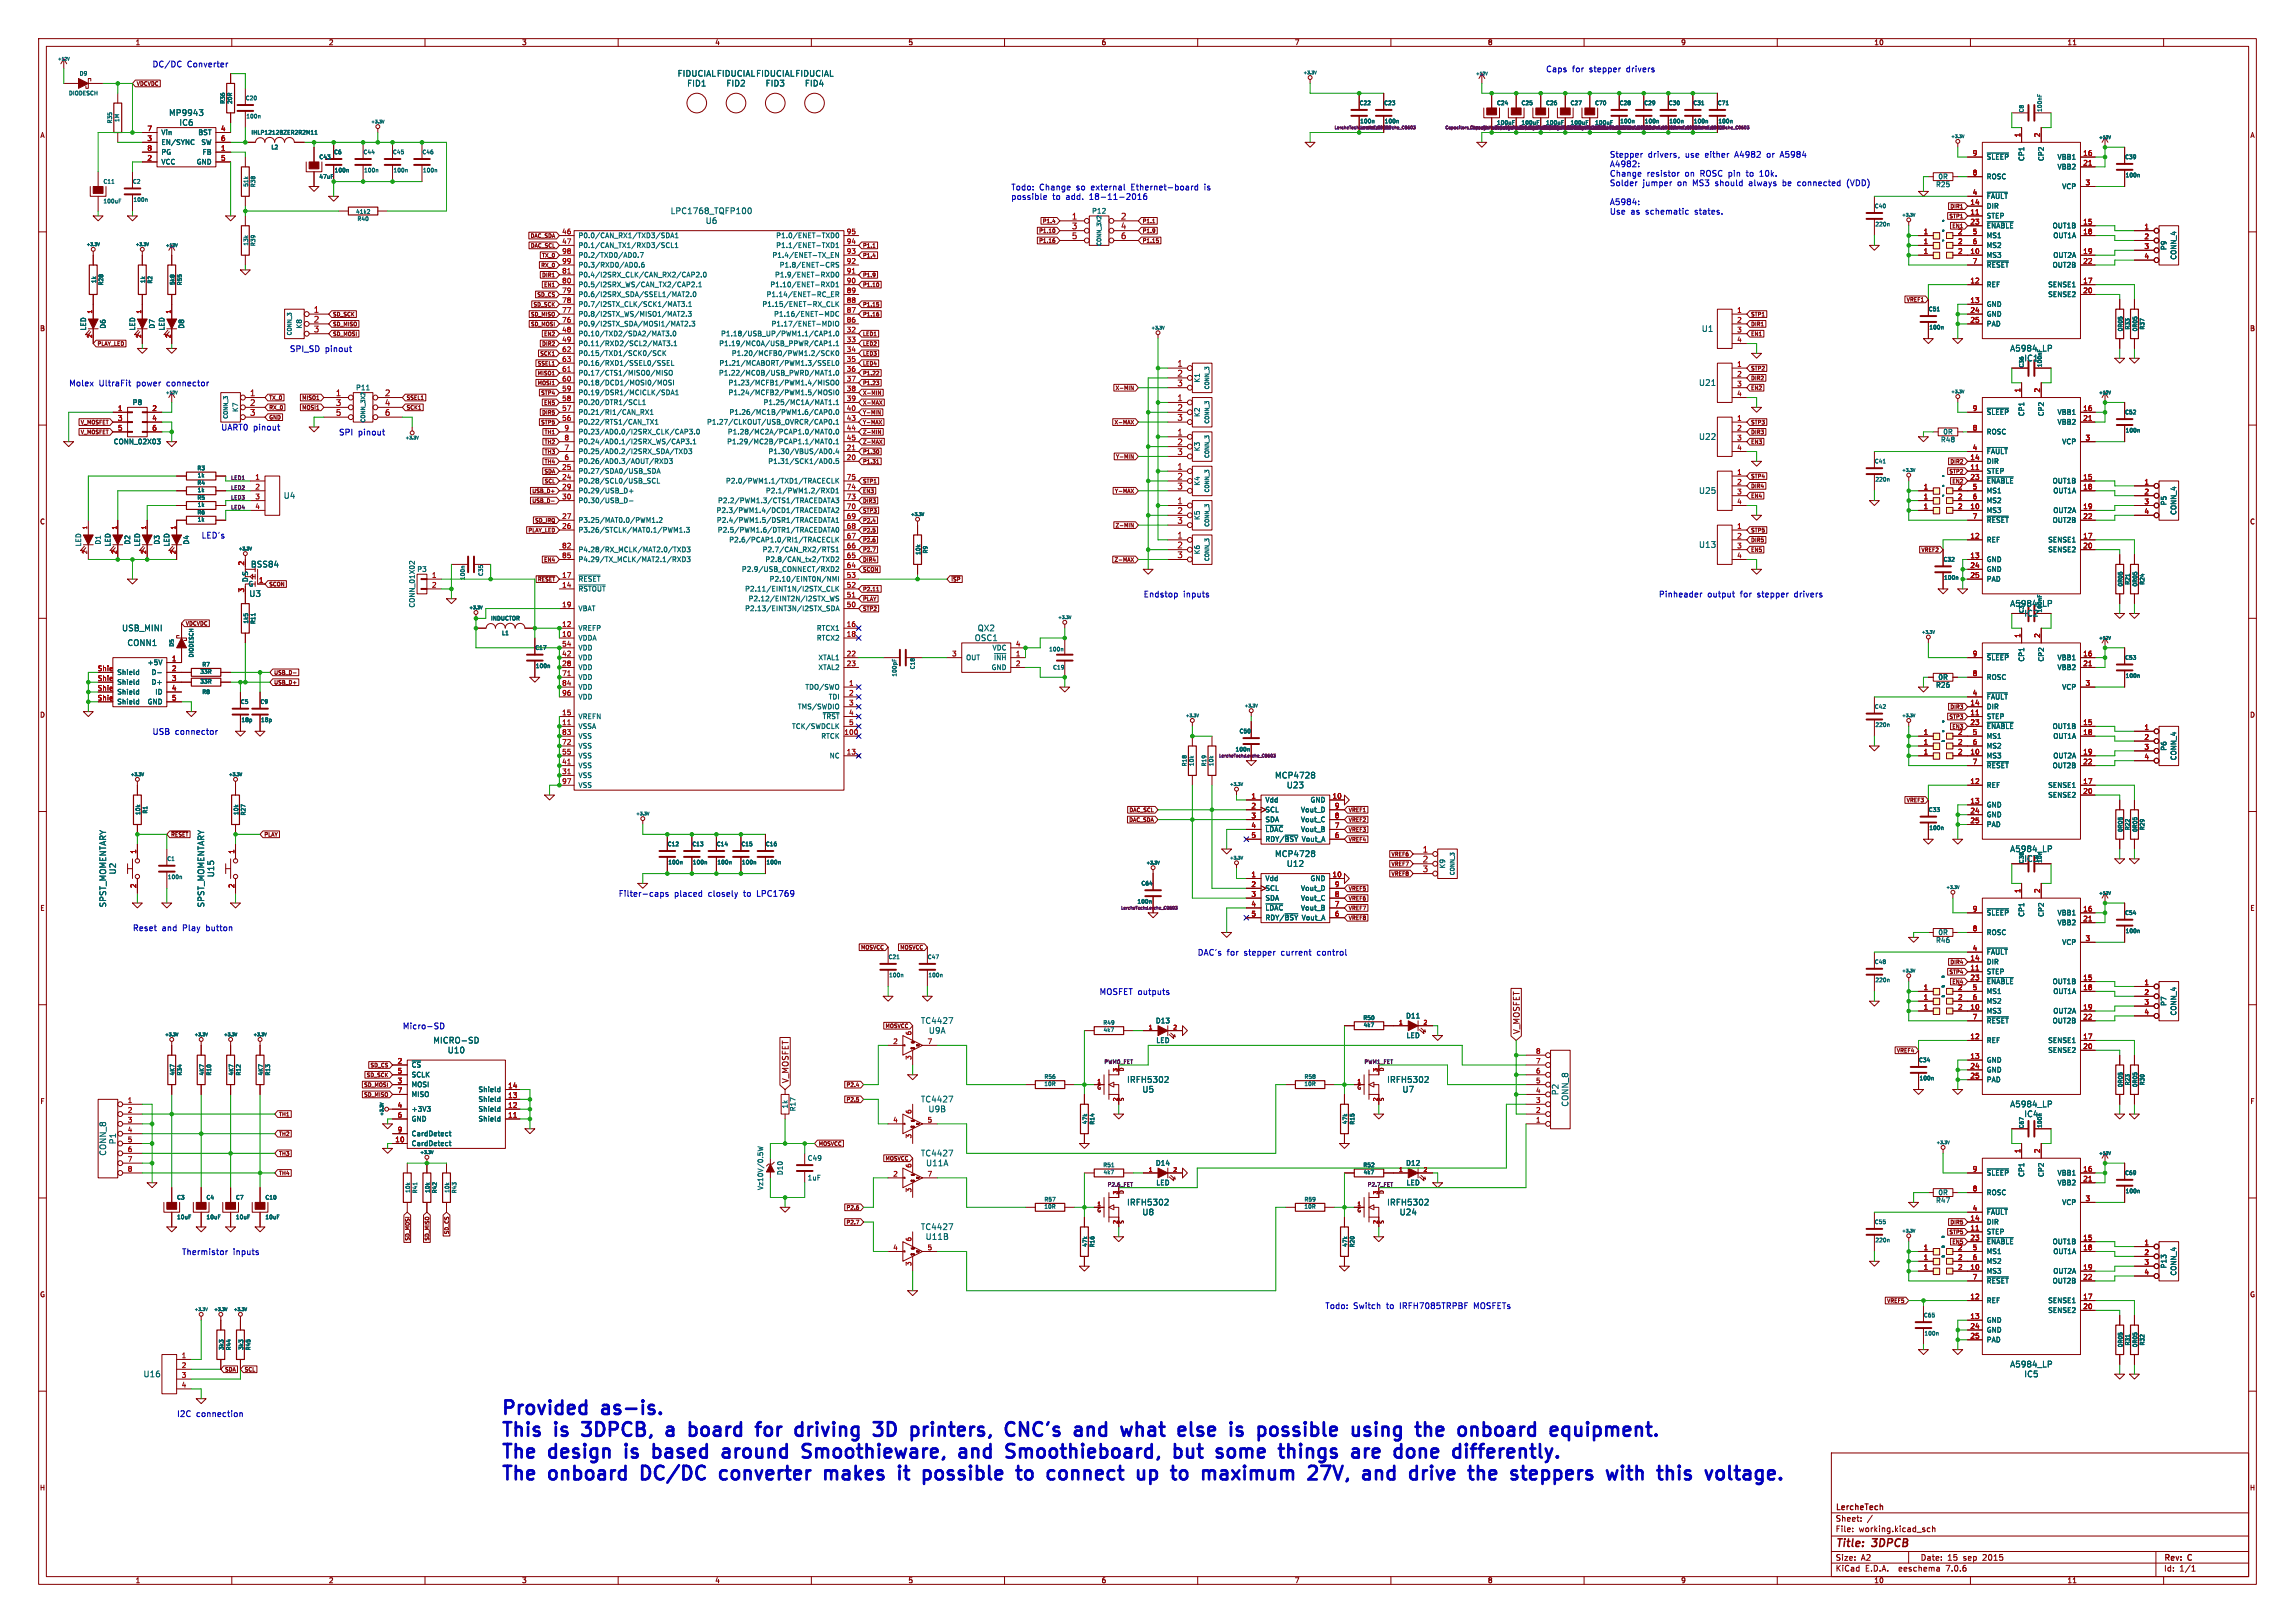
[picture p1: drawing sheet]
<svg xmlns="http://www.w3.org/2000/svg" width="594mm" height="420mm" viewBox="0 0 594 420" stroke-linecap="round" stroke-linejoin="round" font-family="sans-serif">
<defs><g id="words">
<g font-size="4.9" fill="#0000c2">
<text x="129.5" y="366.4">Provided</text>
<text x="156.1" y="366.4">as-is.</text>
<text x="129.5" y="372">This</text>
<text x="129.5" y="377.6">The</text>
<text x="142.5" y="377.6">design</text>
<text x="144" y="372">is</text>
<text x="152.5" y="372">3DPCB,</text>
<text x="163.6" y="377.6">is</text>
<text x="172.1" y="377.6">based</text>
<text x="175.6" y="372">a</text>
<text x="182.9" y="372">board</text>
<text x="191.6" y="377.6">around</text>
<text x="201.8" y="372">for</text>
<text x="213.2" y="372">driving</text>
<text x="213.7" y="377.6">Smoothieware,</text>
<text x="235" y="372">3D</text>
<text x="245.9" y="372">printers,</text>
<text x="255.6" y="377.6">and</text>
<text x="269.2" y="377.6">Smoothieboard,</text>
<text x="271.9" y="372">CNC's</text>
<text x="291.1" y="372">and</text>
<text x="304.7" y="372">what</text>
<text x="314" y="377.6">but</text>
<text x="320.8" y="372">else</text>
<text x="326.4" y="377.6">some</text>
<text x="335.5" y="372">is</text>
<text x="344.1" y="372">possible</text>
<text x="344.2" y="377.6">things</text>
<text x="364.3" y="377.6">are</text>
<text x="369.9" y="372">using</text>
<text x="376.7" y="377.6">done</text>
<text x="388" y="372">the</text>
<text x="393.3" y="377.6">differently.</text>
<text x="400.2" y="372">onboard</text>
<text x="425.5" y="372">equipment.</text>
<text x="129.5" y="383.3">The</text>
<text x="142.5" y="383.3">onboard</text>
<text x="167.7" y="383.3">DC/DC</text>
<text x="189.5" y="383.3">converter</text>
<text x="217.9" y="383.3">makes</text>
<text x="238.5" y="383.3">it</text>
<text x="246.3" y="383.3">possible</text>
<text x="272.1" y="383.3">to</text>
<text x="281.3" y="383.3">connect</text>
<text x="305.9" y="383.3">up</text>
<text x="316.3" y="383.3">to</text>
<text x="325.6" y="383.3">maximum</text>
<text x="354.5" y="383.3">27V,</text>
<text x="369.9" y="383.3">and</text>
<text x="383.5" y="383.3">drive</text>
<text x="400.3" y="383.3">the</text>
<text x="412.5" y="383.3">steppers</text>
<text x="438.8" y="383.3">with</text>
<text x="453.4" y="383.3">this</text>
</g>
<g font-size="2.8" fill="#840000">
<text x="475" y="400.9">Title:</text>
<text x="484.7" y="400.9">3DPCB</text>
</g>
<g font-size="2.1" fill="#0000c2">
<text x="39.4" y="17.5">DC/DC</text>
<text x="48.4" y="17.5">Converter</text>
<text x="400" y="18.8">Caps</text>
<text x="406.9" y="18.8">for</text>
<text x="411.4" y="18.8">stepper</text>
<text x="421.1" y="18.8">drivers</text>
<text x="416.6" y="40.9">Stepper</text>
<text x="426.5" y="40.9">drivers,</text>
<text x="436.2" y="40.9">use</text>
<text x="441.5" y="40.9">either</text>
<text x="449.3" y="40.9">A4982</text>
<text x="457.7" y="40.9">or</text>
<text x="461.4" y="40.9">A5984</text>
<text x="416.6" y="43.4">A4982:</text>
<text x="416.6" y="45.8">Change</text>
<text x="426.2" y="45.8">resistor</text>
<text x="436.2" y="45.8">on</text>
<text x="440.2" y="45.8">ROSC pin</text>
<text x="452.4" y="45.8">to</text>
<text x="456" y="45.8">10k.</text>
<text x="261.6" y="49.4">Todo:</text>
<text x="261.6" y="51.8">possible</text>
<text x="269" y="49.4">Change</text>
<text x="272.4" y="51.8">to</text>
<text x="275.9" y="51.8">add.</text>
<text x="278.6" y="49.4">so</text>
<text x="282.1" y="51.8">18-11-2016</text>
<text x="282.5" y="49.4">external</text>
<text x="293.1" y="49.4">Ethernet-board</text>
<text x="312.2" y="49.4">is</text>
<text x="416.6" y="48.3">Solder</text>
<text x="416.6" y="53.2">A5984:</text>
<text x="425.1" y="48.3">jumper</text>
<text x="434.2" y="48.3">on</text>
<text x="438.3" y="48.3">MS3</text>
<text x="444.2" y="48.3">should</text>
<text x="453.1" y="48.3">always</text>
<text x="462" y="48.3">be</text>
<text x="466" y="48.3">connected</text>
<text x="478.9" y="48.3">(VDD)</text>
<text x="416.6" y="55.6">Use</text>
<text x="422" y="55.6">as</text>
<text x="425.9" y="55.6">schematic</text>
<text x="438.8" y="55.6">states.</text>
<text x="74.9" y="91.2">SPI_SD</text>
<text x="84.1" y="91.2">pinout</text>
<text x="17.8" y="100.1">Molex</text>
<text x="25.6" y="100.1">UltraFit</text>
<text x="35.4" y="100.1">power</text>
<text x="43.3" y="100.1">connector</text>
<text x="57.1" y="111.5">UART0 pinout</text>
<text x="87.6" y="112.8">SPI</text>
<text x="92.6" y="112.8">pinout</text>
<text x="52.1" y="139.5">LED's</text>
<text x="295.9" y="154.7">Endstop</text>
<text x="306.2" y="154.7">inputs</text>
<text x="429.3" y="154.7">Pinheader</text>
<text x="441.9" y="154.7">output</text>
<text x="450.5" y="154.7">for</text>
<text x="455" y="154.7">stepper</text>
<text x="464.7" y="154.7">drivers</text>
<text x="39.4" y="190.3">USB</text>
<text x="45.3" y="190.3">connector</text>
<text x="160" y="232.2">Filter-caps</text>
<text x="174.5" y="232.2">placed</text>
<text x="183.3" y="232.2">closely</text>
<text x="192.6" y="232.2">to</text>
<text x="196.2" y="232.2">LPC1769</text>
<text x="34.3" y="241.1">Reset</text>
<text x="41.8" y="241.1">and</text>
<text x="47.3" y="241.1">Play</text>
<text x="53.5" y="241.1">button</text>
<text x="309.9" y="247.4">DAC's</text>
<text x="317.5" y="247.4">for</text>
<text x="322" y="247.4">stepper</text>
<text x="331.7" y="247.4">current</text>
<text x="341.2" y="247.4">control</text>
<text x="284.5" y="257.6">MOSFET outputs</text>
<text x="104.1" y="266.5">Micro-SD</text>
<text x="47" y="324.9">Thermistor</text>
<text x="60.3" y="324.9">inputs</text>
<text x="342.9" y="338.8">Todo:</text>
<text x="350.2" y="338.8">Switch</text>
<text x="358.9" y="338.8">to</text>
<text x="362.4" y="338.8">IRFH7085TRPBF</text>
<text x="381.8" y="338.8">MOSFETs</text>
<text x="45.7" y="366.8">I2C</text>
<text x="50.7" y="366.8">connection</text>
</g>
<g font-size="2.1" fill="#006464">
<text x="175.3" y="20">FIDUCIAL FIDUCIAL FIDUCIAL FIDUCIAL</text>
<text x="177.8" y="22.6">FID1</text>
<text x="187.9" y="22.6">FID2</text>
<text x="198.1" y="22.6">FID3</text>
<text x="208.2" y="22.6">FID4</text>
<text x="43.6" y="30.2">MP9943</text>
<text x="46.3" y="32.7">IC6</text>
<text x="173.5" y="55.6">LPC1768_TQFP100</text>
<text x="182.5" y="58.1">U6</text>
<text x="440.4" y="86.1">U1</text>
<text x="520.2" y="91.2">A5984_LP</text>
<text x="523.9" y="93.7">IC1</text>
<text x="439.6" y="100.1">U21</text>
<text x="439.6" y="114">U22</text>
<text x="73.3" y="129.3">U4</text>
<text x="439.6" y="128">U25</text>
<text x="439.6" y="142">U13</text>
<text x="64.8" y="147">BSS84</text>
<text x="64.4" y="154.7">U3</text>
<text x="520.2" y="157.2">A5984_LP</text>
<text x="523.9" y="159.7">IC2</text>
<text x="31.5" y="163.6">USB_MINI</text>
<text x="32.9" y="167.4">CONN1</text>
<text x="252.2" y="166.1">OSC1</text>
<text x="252.9" y="163.6">QX2</text>
<text x="329.9" y="201.7">MCP4728</text>
<text x="333" y="204.2">U23</text>
<text x="329.9" y="222">MCP4728</text>
<text x="520.2" y="220.7">A5984_LP</text>
<text x="30.2" y="226.4" transform="rotate(-90 30.2 226.4)">U2</text>
<text x="55.6" y="227.1" transform="rotate(-90 55.6 227.1)">U15</text>
<text x="333" y="224.5">U12</text>
<text x="523.9" y="223.2">IC3</text>
<text x="27.7" y="234.9" transform="rotate(-90 27.7 234.9)">SPST_MOMENTARY</text>
<text x="53.1" y="234.9" transform="rotate(-90 53.1 234.9)">SPST_MOMENTARY</text>
<text x="238.2" y="265.2">TC4427</text>
<text x="240.3" y="267.7">U9A</text>
<text x="112" y="270.2">MICRO-SD</text>
<text x="115.8" y="272.8">U10</text>
<text x="291.6" y="280.4">IRFH5302</text>
<text x="358.9" y="280.4">IRFH5302</text>
<text x="238.2" y="285.5">TC4427</text>
<text x="295.6" y="282.9">U5</text>
<text x="362.9" y="282.9">U7</text>
<text x="403.6" y="283.5" transform="rotate(-90 403.6 283.5)">P2</text>
<text x="406.1" y="286.5" transform="rotate(-90 406.1 286.5)">CONN_8</text>
<text x="520.2" y="286.7">A5984_LP</text>
<text x="240.2" y="288">U9B</text>
<text x="523.9" y="289.3">IC4</text>
<text x="27.7" y="299.2" transform="rotate(-90 27.7 299.2)">CONN_8</text>
<text x="30.2" y="296.2" transform="rotate(-90 30.2 296.2)">P1</text>
<text x="238.2" y="299.4">TC4427</text>
<text x="239.6" y="302">U11A</text>
<text x="291.6" y="312.1">IRFH5302</text>
<text x="295.6" y="314.7">U8</text>
<text x="358.9" y="312.1">IRFH5302</text>
<text x="362.2" y="314.7">U24</text>
<text x="238.2" y="318.5">TC4427</text>
<text x="239.5" y="321">U11B</text>
<text x="37" y="356.6">U16</text>
<text x="520.2" y="354.1">A5984_LP</text>
<text x="523.9" y="356.6">IC5</text>
</g>
<g font-size="2.1" fill="#a90000">
<text x="277.3" y="56.9">1</text>
<text x="277.3" y="59.4">3</text>
<text x="290" y="56.9">2</text>
<text x="290" y="59.4">4</text>
<text x="277.3" y="62">5</text>
<text x="290" y="62">6</text>
<text x="81.1" y="81">1</text>
<text x="81.1" y="83.6">2</text>
<text x="81.1" y="86.1">3</text>
<text x="304.6" y="95">1</text>
<text x="304.6" y="97.5">2</text>
<text x="304.6" y="100.1">3</text>
<text x="64.6" y="102.6">1</text>
<text x="64.6" y="105.2">2</text>
<text x="64.6" y="107.7">3</text>
<text x="86.8" y="102.6">1</text>
<text x="86.8" y="105.2">3</text>
<text x="86.8" y="107.7">5</text>
<text x="99.5" y="102.6">2</text>
<text x="99.5" y="105.2">4</text>
<text x="99.5" y="107.7">6</text>
<text x="304.6" y="103.9">1</text>
<text x="304.6" y="106.4">2</text>
<text x="304.6" y="109">3</text>
<text x="304.6" y="112.8">1</text>
<text x="304.6" y="115.3">2</text>
<text x="304.6" y="117.9">3</text>
<text x="304.6" y="121.7">1</text>
<text x="304.6" y="124.2">2</text>
<text x="304.6" y="130.6">1</text>
<text x="304.6" y="126.7">3</text>
<text x="304.6" y="133.1">2</text>
<text x="304.6" y="135.6">3</text>
<text x="304.6" y="139.4">1</text>
<text x="304.6" y="142">2</text>
<text x="304.6" y="144.5">3</text>
<text x="368.1" y="220.7">1</text>
<text x="368.1" y="223.3">2</text>
<text x="368.1" y="225.8">3</text>
</g>
<g font-size="2.1" fill="#840000">
<text x="393.5" y="267.7" transform="rotate(-90 393.5 267.7)">V_MOSFET</text>
<text x="204.3" y="280.4" transform="rotate(-90 204.3 280.4)">V_MOSFET</text>
<text x="475" y="394">Sheet:</text>
<text x="475" y="391.2">LercheTech</text>
<text x="475" y="396.7">File:</text>
<text x="481.1" y="396.7">working.kicad_sch</text>
<text x="475" y="406.9">KiCad</text>
<text x="475" y="404.1">Size:</text>
<text x="481.7" y="404.1">A2</text>
<text x="482.7" y="406.9">E.D.A.</text>
<text x="491.6" y="406.9">eeschema</text>
<text x="497" y="404.1">Date:</text>
<text x="504" y="406.9">7.0.6</text>
<text x="504" y="404.1">15</text>
<text x="508.2" y="404.1">sep</text>
<text x="513.3" y="404.1">2015</text>
<text x="560" y="404.3">Rev:</text>
<text x="560" y="406.9">Id:</text>
<text x="564.1" y="406.9">1/1</text>
<text x="566.4" y="404.3">C</text>
</g>
<g font-size="1.8" fill="#840000">
<text x="35" y="11.9">1</text>
<text x="85" y="11.9">2</text>
<text x="135" y="11.9">3</text>
<text x="185" y="11.9">4</text>
<text x="235" y="11.9">5</text>
<text x="285" y="11.9">6</text>
<text x="335" y="11.9">7</text>
<text x="385" y="11.9">8</text>
<text x="435" y="11.9">9</text>
<text x="485" y="11.9">10</text>
<text x="535" y="11.9">11</text>
<text x="10.3" y="35.9">A</text>
<text x="582.3" y="35.9">A</text>
<text x="10.3" y="85.9">B</text>
<text x="582.3" y="85.9">B</text>
<text x="10.3" y="135.9">C</text>
<text x="582.3" y="135.9">C</text>
<text x="10.3" y="185.9">D</text>
<text x="582.3" y="185.9">D</text>
<text x="10.3" y="235.9">E</text>
<text x="582.3" y="235.9">E</text>
<text x="10.3" y="285.9">F</text>
<text x="582.3" y="285.9">F</text>
<text x="10.3" y="335.9">G</text>
<text x="582.3" y="335.9">G</text>
<text x="10.2" y="385.9">H</text>
<text x="582.2" y="385.9">H</text>
<text x="35" y="409.9">1</text>
<text x="85" y="409.9">2</text>
<text x="135" y="409.9">3</text>
<text x="185" y="409.9">4</text>
<text x="235" y="409.9">5</text>
<text x="285" y="409.9">6</text>
<text x="335" y="409.9">7</text>
<text x="385" y="409.9">8</text>
<text x="435" y="409.9">9</text>
<text x="485" y="409.9">10</text>
<text x="535" y="409.9">11</text>
</g>
<g font-size="1.8" fill="#a90000">
<text x="38" y="34">7</text>
<text x="57.1" y="34">4</text>
<text x="523" y="35.6" transform="rotate(-90 523 35.6)">1</text>
<text x="528.1" y="35.6" transform="rotate(-90 528.1 35.6)">2</text>
<text x="38" y="41.7">2</text>
<text x="38" y="36.6">3</text>
<text x="38" y="39.1">8</text>
<text x="57.1" y="39.1">1</text>
<text x="57.1" y="41.7">5</text>
<text x="57.1" y="36.6">6</text>
<text x="510.5" y="40.4">9</text>
<text x="539.1" y="40.4">16</text>
<text x="510.5" y="45.5">8</text>
<text x="539.1" y="42.9">21</text>
<text x="509.9" y="53.1">14</text>
<text x="510.5" y="50.5">4</text>
<text x="539.7" y="48">3</text>
<text x="509.9" y="55.6">11</text>
<text x="509.9" y="58.2">23</text>
<text x="539.1" y="58.2">15</text>
<text x="554.9" y="59.4">1</text>
<text x="145.4" y="60.7">46</text>
<text x="145.4" y="63.2">47</text>
<text x="145.4" y="65.8">98</text>
<text x="219" y="65.8">93</text>
<text x="219" y="63.2">94</text>
<text x="219" y="60.7">95</text>
<text x="497.8" y="65.8">1</text>
<text x="497.8" y="60.7">1</text>
<text x="497.8" y="63.2">1</text>
<text x="506.7" y="65.8">2</text>
<text x="506.7" y="60.7">2</text>
<text x="506.7" y="63.2">2</text>
<text x="509.9" y="65.8">10</text>
<text x="510.5" y="60.7">5</text>
<text x="510.5" y="63.2">6</text>
<text x="539.1" y="60.7">18</text>
<text x="539.1" y="65.8">19</text>
<text x="554.9" y="62">2</text>
<text x="554.9" y="64.5">3</text>
<text x="145.4" y="70.9">81</text>
<text x="145.4" y="68.3">99</text>
<text x="219" y="70.9">91</text>
<text x="219" y="68.3">92</text>
<text x="510.5" y="68.3">7</text>
<text x="539.1" y="68.3">22</text>
<text x="554.9" y="67.1">4</text>
<text x="145.4" y="75.9">79</text>
<text x="145.4" y="73.4">80</text>
<text x="219" y="75.9">89</text>
<text x="219" y="73.4">90</text>
<text x="509.9" y="73.4">12</text>
<text x="539.1" y="73.4">17</text>
<text x="539.1" y="75.9">20</text>
<text x="145.4" y="83.6">76</text>
<text x="145.4" y="81">77</text>
<text x="145.4" y="78.5">78</text>
<text x="219" y="83.6">86</text>
<text x="219" y="81">87</text>
<text x="219" y="78.5">88</text>
<text x="449.5" y="81">1</text>
<text x="449.5" y="83.6">2</text>
<text x="509.9" y="78.5">13</text>
<text x="509.9" y="81">24</text>
<text x="509.9" y="83.6">25</text>
<text x="145.4" y="86.1">48</text>
<text x="145.4" y="88.6">49</text>
<text x="219" y="86.1">32</text>
<text x="219" y="88.6">33</text>
<text x="449.5" y="86.1">3</text>
<text x="449.5" y="88.6">4</text>
<text x="145.4" y="91.2">62</text>
<text x="145.4" y="93.7">63</text>
<text x="219" y="91.2">34</text>
<text x="219" y="93.7">35</text>
<text x="449.5" y="95">1</text>
<text x="145.4" y="101.3">59</text>
<text x="145.4" y="98.8">60</text>
<text x="145.4" y="96.3">61</text>
<text x="219" y="96.3">36</text>
<text x="219" y="98.8">37</text>
<text x="219" y="101.3">38</text>
<text x="449.5" y="97.5">2</text>
<text x="449.5" y="100.1">3</text>
<text x="523" y="101.7" transform="rotate(-90 523 101.7)">1</text>
<text x="528.1" y="101.7" transform="rotate(-90 528.1 101.7)">2</text>
<text x="30.4" y="106.4">1</text>
<text x="39.3" y="106.4">2</text>
<text x="145.4" y="106.4">57</text>
<text x="145.4" y="103.9">58</text>
<text x="219" y="103.9">39</text>
<text x="219" y="106.4">40</text>
<text x="449.5" y="102.6">4</text>
<text x="510.5" y="106.4">9</text>
<text x="539.1" y="106.4">16</text>
<text x="30.4" y="109">3</text>
<text x="30.4" y="111.5">5</text>
<text x="39.3" y="109">4</text>
<text x="39.3" y="111.5">6</text>
<text x="145.4" y="109">56</text>
<text x="146" y="111.5">9</text>
<text x="219" y="109">43</text>
<text x="219" y="111.5">44</text>
<text x="449.5" y="109">1</text>
<text x="449.5" y="111.5">2</text>
<text x="510.5" y="111.5">8</text>
<text x="539.1" y="109">21</text>
<text x="146" y="119.1">6</text>
<text x="146" y="116.6">7</text>
<text x="146" y="114">8</text>
<text x="219" y="119.1">20</text>
<text x="219" y="116.6">21</text>
<text x="219" y="114">45</text>
<text x="449.5" y="114">3</text>
<text x="449.5" y="116.6">4</text>
<text x="509.9" y="119.1">14</text>
<text x="510.5" y="116.6">4</text>
<text x="539.7" y="114">3</text>
<text x="66" y="124.2">1</text>
<text x="145.4" y="124.2">24</text>
<text x="145.4" y="121.7">25</text>
<text x="219" y="124.2">75</text>
<text x="449.5" y="122.9">1</text>
<text x="449.5" y="125.5">2</text>
<text x="509.9" y="121.7">11</text>
<text x="509.9" y="124.2">23</text>
<text x="539.1" y="124.2">15</text>
<text x="554.9" y="125.5">1</text>
<text x="66" y="126.7">2</text>
<text x="66" y="129.3">3</text>
<text x="66" y="131.8">4</text>
<text x="145.4" y="126.7">29</text>
<text x="145.4" y="129.3">30</text>
<text x="219" y="131.8">70</text>
<text x="219" y="129.3">73</text>
<text x="219" y="126.7">74</text>
<text x="449.5" y="128">3</text>
<text x="449.5" y="130.6">4</text>
<text x="497.8" y="129.3">1</text>
<text x="497.8" y="131.8">1</text>
<text x="497.8" y="126.7">1</text>
<text x="506.7" y="129.3">2</text>
<text x="506.7" y="131.8">2</text>
<text x="506.7" y="126.7">2</text>
<text x="509.9" y="131.8">10</text>
<text x="510.5" y="126.7">5</text>
<text x="510.5" y="129.3">6</text>
<text x="539.1" y="126.7">18</text>
<text x="539.1" y="131.8">19</text>
<text x="554.9" y="128">2</text>
<text x="554.9" y="130.6">3</text>
<text x="145.4" y="136.9">26</text>
<text x="145.4" y="134.4">27</text>
<text x="219" y="136.9">68</text>
<text x="219" y="134.4">69</text>
<text x="449.5" y="136.9">1</text>
<text x="510.5" y="134.4">7</text>
<text x="539.1" y="134.4">22</text>
<text x="554.9" y="133.1">4</text>
<text x="145.4" y="142">82</text>
<text x="219" y="142">66</text>
<text x="219" y="139.4">67</text>
<text x="449.5" y="139.4">2</text>
<text x="449.5" y="142">3</text>
<text x="509.9" y="139.4">12</text>
<text x="539.1" y="139.4">17</text>
<text x="539.1" y="142">20</text>
<text x="63.2" y="146.4" transform="rotate(-90 63.2 146.4)">2</text>
<text x="111.7" y="149.6">1</text>
<text x="145.4" y="149.6">17</text>
<text x="145.4" y="144.5">85</text>
<text x="219" y="149.6">53</text>
<text x="219" y="147.1">64</text>
<text x="219" y="144.5">65</text>
<text x="449.5" y="144.5">4</text>
<text x="509.9" y="144.5">13</text>
<text x="509.9" y="147.1">24</text>
<text x="509.9" y="149.6">25</text>
<text x="63.2" y="153.4" transform="rotate(-90 63.2 153.4)">3</text>
<text x="66.9" y="150.9">1</text>
<text x="111.7" y="152.1">2</text>
<text x="145.4" y="152.1">14</text>
<text x="219" y="154.7">51</text>
<text x="219" y="152.1">52</text>
<text x="145.4" y="157.2">19</text>
<text x="219" y="157.2">50</text>
<text x="145.4" y="164.8">10</text>
<text x="145.4" y="162.3">12</text>
<text x="145.4" y="167.4">54</text>
<text x="219" y="162.3">16</text>
<text x="219" y="164.8">18</text>
<text x="262.8" y="167.4">4</text>
<text x="523" y="165.2" transform="rotate(-90 523 165.2)">1</text>
<text x="528.1" y="165.2" transform="rotate(-90 528.1 165.2)">2</text>
<text x="25.2" y="173.7">Shie</text>
<text x="44.4" y="171.2">1</text>
<text x="44.4" y="173.7">2</text>
<text x="145.4" y="172.5">28</text>
<text x="145.4" y="169.9">42</text>
<text x="219" y="169.9">22</text>
<text x="219" y="172.5">23</text>
<text x="246.3" y="169.9">3</text>
<text x="262.8" y="169.9">1</text>
<text x="262.8" y="172.5">2</text>
<text x="510.5" y="169.9">9</text>
<text x="539.1" y="169.9">16</text>
<text x="539.1" y="172.5">21</text>
<text x="25.2" y="178.8">Shie</text>
<text x="25.2" y="176.3">Shie</text>
<text x="44.4" y="176.3">3</text>
<text x="44.4" y="178.8">4</text>
<text x="145.4" y="175">71</text>
<text x="145.4" y="177.5">84</text>
<text x="219.6" y="177.5">1</text>
<text x="510.5" y="175">8</text>
<text x="539.7" y="177.5">3</text>
<text x="25.2" y="181.4">Shie</text>
<text x="44.4" y="181.4">5</text>
<text x="145.4" y="185.2">15</text>
<text x="145.4" y="180.1">96</text>
<text x="219.6" y="180.1">2</text>
<text x="219.6" y="182.6">3</text>
<text x="219.6" y="185.2">4</text>
<text x="509.9" y="185.2">11</text>
<text x="509.9" y="182.6">14</text>
<text x="510.5" y="180.1">4</text>
<text x="145.4" y="187.7">11</text>
<text x="145.4" y="190.2">83</text>
<text x="218.4" y="190.2">100</text>
<text x="219.6" y="187.7">5</text>
<text x="497.8" y="190.2">1</text>
<text x="506.7" y="190.2">2</text>
<text x="509.9" y="187.7">23</text>
<text x="510.5" y="190.2">5</text>
<text x="539.1" y="187.7">15</text>
<text x="539.1" y="190.2">18</text>
<text x="554.9" y="189">1</text>
<text x="554.9" y="191.5">2</text>
<text x="145.4" y="197.9">41</text>
<text x="145.4" y="195.3">55</text>
<text x="145.4" y="192.8">72</text>
<text x="219" y="195.3">13</text>
<text x="497.8" y="195.3">1</text>
<text x="497.8" y="192.8">1</text>
<text x="506.7" y="195.3">2</text>
<text x="506.7" y="192.8">2</text>
<text x="509.9" y="195.3">10</text>
<text x="510.5" y="192.8">6</text>
<text x="510.5" y="197.9">7</text>
<text x="539.1" y="195.3">19</text>
<text x="539.1" y="197.9">22</text>
<text x="554.9" y="194.1">3</text>
<text x="554.9" y="196.6">4</text>
<text x="145.4" y="200.4">31</text>
<text x="145.4" y="202.9">97</text>
<text x="509.9" y="202.9">12</text>
<text x="539.1" y="202.9">17</text>
<text x="323.8" y="206.8">1</text>
<text x="323.8" y="209.3">2</text>
<text x="344.8" y="206.8">10</text>
<text x="345.4" y="209.3">9</text>
<text x="509.9" y="208">13</text>
<text x="539.1" y="205.5">20</text>
<text x="323.8" y="211.8">3</text>
<text x="323.8" y="214.4">4</text>
<text x="345.4" y="214.4">7</text>
<text x="345.4" y="211.8">8</text>
<text x="509.9" y="210.6">24</text>
<text x="509.9" y="213.1">25</text>
<text x="35.3" y="221.1" transform="rotate(-90 35.3 221.1)">1</text>
<text x="60.7" y="221.1" transform="rotate(-90 60.7 221.1)">1</text>
<text x="323.8" y="216.9">5</text>
<text x="345.4" y="216.9">6</text>
<text x="323.8" y="227.1">1</text>
<text x="344.8" y="227.1">10</text>
<text x="35.3" y="229.9" transform="rotate(-90 35.3 229.9)">2</text>
<text x="60.7" y="229.9" transform="rotate(-90 60.7 229.9)">2</text>
<text x="323.8" y="229.6">2</text>
<text x="323.8" y="232.2">3</text>
<text x="345.4" y="232.2">8</text>
<text x="345.4" y="229.6">9</text>
<text x="523" y="231.2" transform="rotate(-90 523 231.2)">1</text>
<text x="528.1" y="231.2" transform="rotate(-90 528.1 231.2)">2</text>
<text x="323.8" y="234.7">4</text>
<text x="323.8" y="237.2">5</text>
<text x="345.4" y="237.2">6</text>
<text x="345.4" y="234.7">7</text>
<text x="510.5" y="236">9</text>
<text x="539.1" y="236">16</text>
<text x="539.1" y="238.5">21</text>
<text x="510.5" y="241">8</text>
<text x="539.7" y="243.6">3</text>
<text x="509.9" y="251.2">11</text>
<text x="509.9" y="248.7">14</text>
<text x="510.5" y="246.1">4</text>
<text x="497.8" y="256.3">1</text>
<text x="506.7" y="256.3">2</text>
<text x="509.9" y="253.7">23</text>
<text x="510.5" y="256.3">5</text>
<text x="539.1" y="253.7">15</text>
<text x="539.1" y="256.3">18</text>
<text x="554.9" y="255">1</text>
<text x="554.9" y="257.6">2</text>
<text x="497.8" y="258.8">1</text>
<text x="497.8" y="261.4">1</text>
<text x="506.7" y="258.8">2</text>
<text x="506.7" y="261.4">2</text>
<text x="509.9" y="261.4">10</text>
<text x="510.5" y="258.8">6</text>
<text x="510.5" y="263.9">7</text>
<text x="539.1" y="261.4">19</text>
<text x="539.1" y="263.9">22</text>
<text x="554.9" y="260.1">3</text>
<text x="554.9" y="262.6">4</text>
<text x="236" y="268" transform="rotate(-90 236 268)">6</text>
<text x="509.9" y="269">12</text>
<text x="539.1" y="269">17</text>
<text x="102.8" y="275.3">2</text>
<text x="231.1" y="270.3">2</text>
<text x="236" y="274.4" transform="rotate(-90 236 274.4)">3</text>
<text x="240" y="270.3">7</text>
<text x="397.4" y="275.3">7</text>
<text x="397.4" y="272.8">8</text>
<text x="509.9" y="274.1">13</text>
<text x="539.1" y="271.5">20</text>
<text x="102.8" y="280.4">3</text>
<text x="102.8" y="277.9">5</text>
<text x="131.4" y="281.7">14</text>
<text x="397.4" y="280.4">5</text>
<text x="397.4" y="277.9">6</text>
<text x="509.9" y="276.6">24</text>
<text x="509.9" y="279.1">25</text>
<text x="32.9" y="285.5">1</text>
<text x="102.8" y="286.8">4</text>
<text x="102.8" y="283">7</text>
<text x="131.4" y="286.8">12</text>
<text x="131.4" y="284.2">13</text>
<text x="397.4" y="285.5">3</text>
<text x="397.4" y="283">4</text>
<text x="32.9" y="288">2</text>
<text x="32.9" y="290.6">3</text>
<text x="32.9" y="293.1">4</text>
<text x="102.8" y="289.3">6</text>
<text x="102.8" y="293.1">9</text>
<text x="131.4" y="289.3">11</text>
<text x="231.1" y="290.6">4</text>
<text x="236" y="288.4" transform="rotate(-90 236 288.4)">6</text>
<text x="240" y="290.6">5</text>
<text x="397.4" y="290.6">1</text>
<text x="397.4" y="288">2</text>
<text x="32.9" y="295.7">5</text>
<text x="32.9" y="298.2">6</text>
<text x="102.2" y="295.7">10</text>
<text x="236" y="294.7" transform="rotate(-90 236 294.7)">3</text>
<text x="523" y="298.5" transform="rotate(-90 523 298.5)">1</text>
<text x="528.1" y="298.5" transform="rotate(-90 528.1 298.5)">2</text>
<text x="32.9" y="300.7">7</text>
<text x="32.9" y="303.3">8</text>
<text x="231.1" y="304.5">2</text>
<text x="236" y="302.3" transform="rotate(-90 236 302.3)">6</text>
<text x="240" y="304.5">7</text>
<text x="510.5" y="303.3">9</text>
<text x="539.1" y="303.3">16</text>
<text x="539.1" y="305.8">21</text>
<text x="236" y="308.7" transform="rotate(-90 236 308.7)">3</text>
<text x="510.5" y="308.4">8</text>
<text x="539.7" y="310.9">3</text>
<text x="509.9" y="316">14</text>
<text x="510.5" y="313.4">4</text>
<text x="231.1" y="323.6">4</text>
<text x="236" y="321.4" transform="rotate(-90 236 321.4)">6</text>
<text x="240" y="323.6">5</text>
<text x="497.8" y="323.6">1</text>
<text x="506.7" y="323.6">2</text>
<text x="509.9" y="318.5">11</text>
<text x="509.9" y="321.1">23</text>
<text x="510.5" y="323.6">5</text>
<text x="539.1" y="321.1">15</text>
<text x="539.1" y="323.6">18</text>
<text x="554.9" y="322.3">1</text>
<text x="236" y="327.7" transform="rotate(-90 236 327.7)">3</text>
<text x="497.8" y="328.7">1</text>
<text x="497.8" y="326.1">1</text>
<text x="506.7" y="328.7">2</text>
<text x="506.7" y="326.1">2</text>
<text x="509.9" y="328.7">10</text>
<text x="510.5" y="326.1">6</text>
<text x="539.1" y="328.7">19</text>
<text x="554.9" y="324.9">2</text>
<text x="554.9" y="327.4">3</text>
<text x="554.9" y="329.9">4</text>
<text x="510.5" y="331.2">7</text>
<text x="539.1" y="331.2">22</text>
<text x="509.9" y="336.3">12</text>
<text x="509.9" y="341.4">13</text>
<text x="539.1" y="336.3">17</text>
<text x="539.1" y="338.8">20</text>
<text x="509.9" y="343.9">24</text>
<text x="509.9" y="346.5">25</text>
<text x="46.9" y="351.5">1</text>
<text x="46.9" y="354.1">2</text>
<text x="46.9" y="356.6">3</text>
<text x="46.9" y="359.2">4</text>
</g>
<g font-size="1.8" fill="#006464">
<text x="41.7" y="35.2">Vin</text>
<text x="51.2" y="35.2">BST</text>
<text x="41.7" y="37.7">EN/SYNC</text>
<text x="41.7" y="40.2">PG</text>
<text x="52" y="37.7">SW</text>
<text x="52.3" y="40.2">FB</text>
<text x="514.1" y="41.5">~{SLEEP}</text>
<text x="524.1" y="41.8" transform="rotate(-90 524.1 41.8)">CP1</text>
<text x="529.2" y="41.8" transform="rotate(-90 529.2 41.8)">CP2</text>
<text x="532.4" y="41.5">VBB1</text>
<text x="41.7" y="42.8">VCC</text>
<text x="50.8" y="42.8">GND</text>
<text x="501.6" y="46.6">0R</text>
<text x="514.1" y="46.6">ROSC</text>
<text x="532.4" y="44">VBB2</text>
<text x="501" y="48.6">R25</text>
<text x="514.1" y="51.7">~{FAULT}</text>
<text x="533.6" y="49.1">VCP</text>
<text x="282.5" y="55.5">P12</text>
<text x="514.1" y="56.7">STEP</text>
<text x="514.1" y="54.2">DIR</text>
<text x="514.1" y="59.3">~{ENABLE}</text>
<text x="531.2" y="59.3">OUT1B</text>
<text x="149.6" y="61.8">P0.0/CAN_RX1/TXD3/SDA1</text>
<text x="149.6" y="64.4">P0.1/CAN_TX1/RXD3/SCL1</text>
<text x="200.8" y="64.4">P1.1/ENET-TXD1</text>
<text x="200.8" y="61.8">P1.0/ENET-TXD0</text>
<text x="514.1" y="61.8">MS1</text>
<text x="514.1" y="64.4">MS2</text>
<text x="531.3" y="61.8">OUT1A</text>
<text x="560.9" y="64.8" transform="rotate(-90 560.9 64.8)">P9</text>
<text x="149.6" y="72">P0.4/I2SRX_CLK/CAN_RX2/CAP2.0</text>
<text x="149.6" y="66.9">P0.2/TXD0/AD0.7</text>
<text x="149.6" y="69.4">P0.3/RXD0/AD0.6</text>
<text x="199.8" y="66.9">P1.4/ENET-TX_EN</text>
<text x="200.5" y="72">P1.9/ENET-RXD0</text>
<text x="201.7" y="69.4">P1.8/ENET-CRS</text>
<text x="514.1" y="66.9">MS3</text>
<text x="514.1" y="69.4">~{RESET}</text>
<text x="531.2" y="69.4">OUT2B</text>
<text x="531.3" y="66.9">OUT2A</text>
<text x="563.5" y="67.3" transform="rotate(-90 563.5 67.3)">CONN_4</text>
<text x="149.6" y="77.1">P0.6/I2SRX_SDA/SSEL1/MAT2.0</text>
<text x="149.6" y="74.5">P0.5/I2SRX_WS/CAN_TX2/CAP2.1</text>
<text x="198.3" y="77.1">P1.14/ENET-RC_ER</text>
<text x="199.3" y="74.5">P1.10/ENET-RXD1</text>
<text x="514.1" y="74.5">REF</text>
<text x="530" y="74.5">SENSE1</text>
<text x="530" y="77.1">SENSE2</text>
<text x="149.6" y="82.1">P0.8/I2STX_WS/MISO1/MAT2.3</text>
<text x="149.6" y="79.6">P0.7/I2STX_CLK/SCK1/MAT3.1</text>
<text x="197.2" y="79.6">P1.15/ENET-RX_CLK</text>
<text x="200.2" y="82.1">P1.16/ENET-MDC</text>
<text x="514.1" y="79.6">GND</text>
<text x="514.1" y="82.1">GND</text>
<text x="22.5" y="85.6" transform="rotate(-90 22.5 85.6)">LED</text>
<text x="27.5" y="85.2" transform="rotate(-90 27.5 85.2)">D6</text>
<text x="35.2" y="85.6" transform="rotate(-90 35.2 85.6)">LED</text>
<text x="40.2" y="85.2" transform="rotate(-90 40.2 85.2)">D7</text>
<text x="42.8" y="85.6" transform="rotate(-90 42.8 85.6)">LED</text>
<text x="47.9" y="85.2" transform="rotate(-90 47.9 85.2)">D8</text>
<text x="78.3" y="85.2" transform="rotate(-90 78.3 85.2)">K8</text>
<text x="149.6" y="87.2">P0.10/TXD2/SDA2/MAT3.0</text>
<text x="149.6" y="89.8">P0.11/RXD2/SCL2/MAT3.1</text>
<text x="149.6" y="84.7">P0.9/I2STX_SDA/MOSI1/MAT2.3</text>
<text x="186" y="89.8">P1.19/MC0A/USB_PPWR/CAP1.1</text>
<text x="186.5" y="87.2">P1.18/USB_UP/PWM1.1/CAP1.0</text>
<text x="199.6" y="84.7">P1.17/ENET-MDIO</text>
<text x="514.1" y="84.7">PAD</text>
<text x="149.6" y="92.3">P0.15/TXD1/SCK0/SCK</text>
<text x="149.6" y="94.8">P0.16/RXD1/SSEL0/SSEL</text>
<text x="186.1" y="94.8">P1.21/MCABORT/PWM1.3/SSEL0</text>
<text x="189.3" y="92.3">P1.20/MCFB0/PWM1.2/SCK0</text>
<text x="92" y="101.2">P11</text>
<text x="149.6" y="99.9">P0.18/DCD1/MOSI0/MOSI</text>
<text x="149.6" y="97.4">P0.17/CTS1/MISO0/MISO</text>
<text x="186" y="97.4">P1.22/MC0B/USB_PWRD/MAT1.0</text>
<text x="188.4" y="99.9">P1.23/MCFB1/PWM1.4/MISO0</text>
<text x="310.7" y="99.1" transform="rotate(-90 310.7 99.1)">K1</text>
<text x="34.2" y="105">P8</text>
<text x="61.8" y="106.8" transform="rotate(-90 61.8 106.8)">K7</text>
<text x="149.6" y="107.5">P0.21/RI1/CAN_RX1</text>
<text x="149.6" y="105">P0.20/DTR1/SCL1</text>
<text x="149.6" y="102.5">P0.19/DSR1/MCICLK/SDA1</text>
<text x="188.4" y="102.5">P1.24/MCFB2/PWM1.5/MOSI0</text>
<text x="188.7" y="107.5">P1.26/MC1B/PWM1.6/CAP0.0</text>
<text x="197.5" y="105">P1.25/MC1A/MAT1.1</text>
<text x="514.1" y="107.5">~{SLEEP}</text>
<text x="524.1" y="107.8" transform="rotate(-90 524.1 107.8)">CP1</text>
<text x="529.2" y="107.8" transform="rotate(-90 529.2 107.8)">CP2</text>
<text x="532.4" y="107.5">VBB1</text>
<text x="149.6" y="110.1">P0.22/RTS1/CAN_TX1</text>
<text x="149.6" y="112.6">P0.23/AD0.0/I2SRX_CLK/CAP3.0</text>
<text x="182.9" y="110.1">P1.27/CLKOUT/USB_OVRCR/CAP0.1</text>
<text x="188.3" y="112.6">P1.28/MC2A/PCAP1.0/MAT0.0</text>
<text x="310.7" y="108" transform="rotate(-90 310.7 108)">K2</text>
<text x="502.8" y="112.6">0R</text>
<text x="514.1" y="112.6">ROSC</text>
<text x="532.4" y="110.1">VBB2</text>
<text x="29.3" y="115.2">CONN_02X03</text>
<text x="149.6" y="117.7">P0.25/AD0.2/I2SRX_SDA/TXD3</text>
<text x="149.6" y="115.2">P0.24/AD0.1/I2SRX_WS/CAP3.1</text>
<text x="188.1" y="115.2">P1.29/MC2B/PCAP1.1/MAT0.1</text>
<text x="198.8" y="117.7">P1.30/VBUS/AD0.4</text>
<text x="310.7" y="116.9" transform="rotate(-90 310.7 116.9)">K3</text>
<text x="502.2" y="114.7">R48</text>
<text x="514.1" y="117.7">~{FAULT}</text>
<text x="533.6" y="115.2">VCP</text>
<text x="149.6" y="125.3">P0.28/SCL0/USB_SCL</text>
<text x="149.6" y="122.8">P0.27/SDA0/USB_SDA</text>
<text x="149.6" y="120.2">P0.26/AD0.3/AOUT/RXD3</text>
<text x="187.8" y="125.3">P2.0/PWM1.1/TXD1/TRACECLK</text>
<text x="198.7" y="120.2">P1.31/SCK1/AD0.5</text>
<text x="310.7" y="125.8" transform="rotate(-90 310.7 125.8)">K4</text>
<text x="514.1" y="122.8">STEP</text>
<text x="514.1" y="120.2">DIR</text>
<text x="514.1" y="125.3">~{ENABLE}</text>
<text x="531.2" y="125.3">OUT1B</text>
<text x="149.6" y="127.9">P0.29/USB_D+</text>
<text x="149.6" y="130.4">P0.30/USB_D-</text>
<text x="185.7" y="130.4">P2.2/PWM1.3/CTS1/TRACEDATA3</text>
<text x="198.1" y="127.9">P2.1/PWM1.2/RXD1</text>
<text x="514.1" y="127.9">MS1</text>
<text x="514.1" y="130.4">MS2</text>
<text x="531.3" y="127.9">OUT1A</text>
<text x="560.9" y="130.9" transform="rotate(-90 560.9 130.9)">P5</text>
<text x="149.6" y="135.5">P3.25/MAT0.0/PWM1.2</text>
<text x="185.3" y="132.9">P2.3/PWM1.4/DCD1/TRACEDATA2</text>
<text x="185.4" y="135.5">P2.4/PWM1.5/DSR1/TRACEDATA1</text>
<text x="310.7" y="134.7" transform="rotate(-90 310.7 134.7)">K5</text>
<text x="514.1" y="132.9">MS3</text>
<text x="514.1" y="135.5">~{RESET}</text>
<text x="531.2" y="135.5">OUT2B</text>
<text x="531.3" y="132.9">OUT2A</text>
<text x="563.5" y="133.4" transform="rotate(-90 563.5 133.4)">CONN_4</text>
<text x="21.2" y="141.5" transform="rotate(-90 21.2 141.5)">LED</text>
<text x="26.3" y="141" transform="rotate(-90 26.3 141)">D1</text>
<text x="28.8" y="141.5" transform="rotate(-90 28.8 141.5)">LED</text>
<text x="33.9" y="141" transform="rotate(-90 33.9 141)">D2</text>
<text x="36.4" y="141.5" transform="rotate(-90 36.4 141.5)">LED</text>
<text x="41.5" y="141" transform="rotate(-90 41.5 141)">D3</text>
<text x="44" y="141.5" transform="rotate(-90 44 141.5)">LED</text>
<text x="49.1" y="141" transform="rotate(-90 49.1 141)">D4</text>
<text x="149.6" y="138">P3.26/STCLK/MAT0.1/PWM1.3</text>
<text x="149.6" y="143.1">P4.28/RX_MCLK/MAT2.0/TXD3</text>
<text x="185.7" y="138">P2.5/PWM1.6/DTR1/TRACEDATA0</text>
<text x="188.6" y="140.6">P2.6/PCAP1.0/RI1/TRACECLK</text>
<text x="197.3" y="143.1">P2.7/CAN_RX2/RTS1</text>
<text x="310.7" y="143.6" transform="rotate(-90 310.7 143.6)">K6</text>
<text x="514.1" y="140.6">REF</text>
<text x="530" y="140.6">SENSE1</text>
<text x="530" y="143.1">SENSE2</text>
<text x="107.9" y="148.2">P3</text>
<text x="149.6" y="145.6">P4.29/TX_MCLK/MAT2.1/RXD3</text>
<text x="191.9" y="148.2">P2.9/USB_CONNECT/RXD2</text>
<text x="198" y="145.6">P2.8/CAN_tx2/TXD2</text>
<text x="514.1" y="145.6">GND</text>
<text x="514.1" y="148.2">GND</text>
<text x="64.2" y="152">G</text>
<text x="64.4" y="150.7" transform="rotate(-90 64.4 150.7)">D S</text>
<text x="149.6" y="153.3">~{RSTOUT}</text>
<text x="149.6" y="150.7">~{RESET}</text>
<text x="192.7" y="153.3">P2.11/EINT1N/I2STX_CLK</text>
<text x="193.6" y="155.8">P2.12/EINT2N/I2STX_WS</text>
<text x="199.1" y="150.7">P2.10/EINT0N/NMI</text>
<text x="514.1" y="150.7">PAD</text>
<text x="107.5" y="157.4" transform="rotate(-90 107.5 157.4)">CONN_01X02</text>
<text x="149.6" y="158.3">VBAT</text>
<text x="192.7" y="158.3">P2.13/EINT3N/I2STX_SDA</text>
<text x="149.6" y="166">VDDA</text>
<text x="149.6" y="163.4">VREFP</text>
<text x="211.3" y="163.4">RTCX1</text>
<text x="211.3" y="166">RTCX2</text>
<text x="38.1" y="172.3">+5V</text>
<text x="149.6" y="173.6">VDD</text>
<text x="149.6" y="171">VDD</text>
<text x="149.6" y="168.5">VDD</text>
<text x="211.7" y="171">XTAL1</text>
<text x="211.7" y="173.6">XTAL2</text>
<text x="249.9" y="171">OUT</text>
<text x="256.5" y="173.6">GND</text>
<text x="256.8" y="168.5">VDC</text>
<text x="257.1" y="171">~{INH}</text>
<text x="514.1" y="171">~{SLEEP}</text>
<text x="524.1" y="171.3" transform="rotate(-90 524.1 171.3)">CP1</text>
<text x="529.2" y="171.3" transform="rotate(-90 529.2 171.3)">CP2</text>
<text x="532.4" y="171">VBB1</text>
<text x="532.4" y="173.6">VBB2</text>
<text x="30.2" y="179.9">Shield</text>
<text x="30.2" y="177.4">Shield</text>
<text x="30.2" y="174.9">Shield</text>
<text x="39.1" y="174.9">D-</text>
<text x="39.1" y="177.4">D+</text>
<text x="40.1" y="179.9">ID</text>
<text x="149.6" y="176.1">VDD</text>
<text x="149.6" y="178.7">VDD</text>
<text x="208.3" y="178.7">TDO/SWO</text>
<text x="501" y="178.2">R26</text>
<text x="501.6" y="176.1">0R</text>
<text x="514.1" y="176.1">ROSC</text>
<text x="533.6" y="178.7">VCP</text>
<text x="30.2" y="182.5">Shield</text>
<text x="38.1" y="182.5">GND</text>
<text x="149.6" y="181.2">VDD</text>
<text x="206.4" y="183.7">TMS/SWDIO</text>
<text x="214.4" y="181.2">TDI</text>
<text x="514.1" y="183.7">DIR</text>
<text x="514.1" y="181.2">~{FAULT}</text>
<text x="149.6" y="188.8">VSSA</text>
<text x="149.6" y="186.3">VREFN</text>
<text x="149.6" y="191.4">VSS</text>
<text x="204.9" y="188.8">TCK/SWDCLK</text>
<text x="212.4" y="191.4">RTCK</text>
<text x="212.8" y="186.3">~{TRST}</text>
<text x="514.1" y="186.3">STEP</text>
<text x="514.1" y="188.8">~{ENABLE}</text>
<text x="514.1" y="191.4">MS1</text>
<text x="531.2" y="188.8">OUT1B</text>
<text x="531.3" y="191.4">OUT1A</text>
<text x="149.6" y="196.4">VSS</text>
<text x="149.6" y="193.9">VSS</text>
<text x="214.6" y="196.4">NC</text>
<text x="514.1" y="196.4">MS3</text>
<text x="514.1" y="193.9">MS2</text>
<text x="531.3" y="196.4">OUT2A</text>
<text x="560.9" y="194.4" transform="rotate(-90 560.9 194.4)">P6</text>
<text x="563.5" y="196.9" transform="rotate(-90 563.5 196.9)">CONN_4</text>
<text x="149.6" y="201.5">VSS</text>
<text x="149.6" y="199">VSS</text>
<text x="514.1" y="199">~{RESET}</text>
<text x="531.2" y="199">OUT2B</text>
<text x="149.6" y="204.1">VSS</text>
<text x="327.4" y="207.9">Vdd</text>
<text x="339.1" y="207.9">GND</text>
<text x="514.1" y="204.1">REF</text>
<text x="514.1" y="209.1">GND</text>
<text x="530" y="204.1">SENSE1</text>
<text x="530" y="206.6">SENSE2</text>
<text x="327.4" y="210.4">SCL</text>
<text x="327.4" y="213">SDA</text>
<text x="327.4" y="215.5">~{LDAC}</text>
<text x="336.6" y="215.5">Vout_B</text>
<text x="336.6" y="213">Vout_C</text>
<text x="336.6" y="210.4">Vout_D</text>
<text x="514.1" y="211.7">GND</text>
<text x="514.1" y="214.2">PAD</text>
<text x="327.4" y="218">RDY/~{BSY}Vout_A</text>
<text x="374.2" y="224.9" transform="rotate(-90 374.2 224.9)">K9</text>
<text x="327.4" y="228.2">Vdd</text>
<text x="327.4" y="230.7">SCL</text>
<text x="327.4" y="233.3">SDA</text>
<text x="336.6" y="233.3">Vout_C</text>
<text x="336.6" y="230.7">Vout_D</text>
<text x="339.1" y="228.2">GND</text>
<text x="327.4" y="235.8">~{LDAC}</text>
<text x="327.4" y="238.4">RDY/~{BSY}Vout_A</text>
<text x="336.6" y="235.8">Vout_B</text>
<text x="514.1" y="237.1">~{SLEEP}</text>
<text x="524.1" y="237.4" transform="rotate(-90 524.1 237.4)">CP1</text>
<text x="529.2" y="237.4" transform="rotate(-90 529.2 237.4)">CP2</text>
<text x="532.4" y="237.1">VBB1</text>
<text x="532.4" y="239.6">VBB2</text>
<text x="501" y="244.2">R46</text>
<text x="501.6" y="242.2">0R</text>
<text x="514.1" y="242.2">ROSC</text>
<text x="533.6" y="244.7">VCP</text>
<text x="514.1" y="249.8">DIR</text>
<text x="514.1" y="247.2">~{FAULT}</text>
<text x="514.1" y="252.3">STEP</text>
<text x="514.1" y="254.9">~{ENABLE}</text>
<text x="514.1" y="257.4">MS1</text>
<text x="531.2" y="254.9">OUT1B</text>
<text x="531.3" y="257.4">OUT1A</text>
<text x="363.8" y="263.8">D11</text>
<text x="514.1" y="262.5">MS3</text>
<text x="514.1" y="259.9">MS2</text>
<text x="531.3" y="262.5">OUT2A</text>
<text x="560.9" y="260.4" transform="rotate(-90 560.9 260.4)">P7</text>
<text x="563.5" y="262.9" transform="rotate(-90 563.5 262.9)">CONN_4</text>
<text x="299" y="265">D13</text>
<text x="363.9" y="268.8">LED</text>
<text x="514.1" y="265">~{RESET}</text>
<text x="531.2" y="265">OUT2B</text>
<text x="299.2" y="270.1">LED</text>
<text x="514.1" y="270.1">REF</text>
<text x="514.1" y="275.2">GND</text>
<text x="530" y="270.1">SENSE1</text>
<text x="530" y="272.6">SENSE2</text>
<text x="106.4" y="276.5">~{CS}</text>
<text x="106.4" y="281.5">MOSI</text>
<text x="106.4" y="279">SCLK</text>
<text x="514.1" y="277.7">GND</text>
<text x="514.1" y="280.3">PAD</text>
<text x="106.4" y="287.9">+3V3</text>
<text x="106.4" y="284.1">MISO</text>
<text x="123.7" y="287.9">Shield</text>
<text x="123.7" y="285.3">Shield</text>
<text x="123.7" y="282.8">Shield</text>
<text x="204.1" y="287" transform="rotate(-90 204.1 287)">1k</text>
<text x="206.1" y="287.7" transform="rotate(-90 206.1 287.7)">R17</text>
<text x="106.4" y="290.4">GND</text>
<text x="123.7" y="290.4">Shield</text>
<text x="106.4" y="296.8">CardDetect</text>
<text x="106.4" y="294.2">CardDetect</text>
<text x="202.8" y="304.2" transform="rotate(-90 202.8 304.2)">D10</text>
<text x="208.9" y="305.7">1uF</text>
<text x="208.9" y="300.6">C49</text>
<text x="299" y="301.9">D14</text>
<text x="363.8" y="301.9">D12</text>
<text x="514.1" y="304.4">~{SLEEP}</text>
<text x="524.1" y="304.7" transform="rotate(-90 524.1 304.7)">CP1</text>
<text x="529.2" y="304.7" transform="rotate(-90 529.2 304.7)">CP2</text>
<text x="532.4" y="304.4">VBB1</text>
<text x="197.7" y="308.1" transform="rotate(-90 197.7 308.1)">Vz10V/0.5W</text>
<text x="299.2" y="306.9">LED</text>
<text x="363.9" y="306.9">LED</text>
<text x="501" y="311.5">R47</text>
<text x="501.6" y="309.5">0R</text>
<text x="514.1" y="309.5">ROSC</text>
<text x="532.4" y="306.9">VBB2</text>
<text x="514.1" y="317.1">DIR</text>
<text x="514.1" y="314.6">~{FAULT}</text>
<text x="533.6" y="312">VCP</text>
<text x="514.1" y="319.6">STEP</text>
<text x="514.1" y="322.2">~{ENABLE}</text>
<text x="531.2" y="322.2">OUT1B</text>
<text x="514.1" y="329.8">MS3</text>
<text x="514.1" y="324.7">MS1</text>
<text x="514.1" y="327.3">MS2</text>
<text x="531.3" y="324.7">OUT1A</text>
<text x="531.3" y="329.8">OUT2A</text>
<text x="560.9" y="328.3" transform="rotate(-90 560.9 328.3)">P13</text>
<text x="514.1" y="332.3">~{RESET}</text>
<text x="531.2" y="332.3">OUT2B</text>
<text x="563.5" y="330.2" transform="rotate(-90 563.5 330.2)">CONN_4</text>
<text x="514.1" y="337.4">REF</text>
<text x="530" y="337.4">SENSE1</text>
<text x="530" y="340">SENSE2</text>
<text x="514.1" y="342.5">GND</text>
<text x="514.1" y="345">GND</text>
<text x="514.1" y="347.6">PAD</text>
</g>
<g font-size="1.4" fill="#006464">
<text x="20.5" y="19.8">D9</text>
<text x="17.7" y="24.9">DIODESCH</text>
<text x="58.4" y="27" transform="rotate(-90 58.4 27)">R36</text>
<text x="60.2" y="27" transform="rotate(-90 60.2 27)">20R</text>
<text x="63.5" y="26.1">C20</text>
<text x="351.8" y="27.4">C22</text>
<text x="358.1" y="27.4">C23</text>
<text x="387.3" y="27.4">C24</text>
<text x="393.7" y="27.4">C25</text>
<text x="400" y="27.4">C26</text>
<text x="406.4" y="27.4">C27</text>
<text x="412.7" y="27.4">C70</text>
<text x="419.1" y="27.4">C28</text>
<text x="425.4" y="27.4">C29</text>
<text x="431.8" y="27.4">C30</text>
<text x="438.1" y="27.4">C31</text>
<text x="444.5" y="27.4">C71</text>
<text x="524" y="29.2" transform="rotate(-90 524 29.2)">C8</text>
<text x="528.7" y="29.1" transform="rotate(-90 528.7 29.1)">100nF</text>
<text x="29.2" y="32.1" transform="rotate(-90 29.2 32.1)">R35</text>
<text x="31" y="31.7" transform="rotate(-90 31 31.7)">1M</text>
<text x="63.6" y="30.8">100n</text>
<text x="64.9" y="35">IHLP1212BZER2R2M11</text>
<text x="351.9" y="32.1">100n</text>
<text x="358.3" y="32.1">100n</text>
<text x="431.9" y="32.1">100n</text>
<text x="444.6" y="32.1">100n</text>
<text x="70.1" y="38.8">L2</text>
<text x="82.5" y="41.4">C43</text>
<text x="86.3" y="40.1">C6</text>
<text x="93.9" y="40.1">C44</text>
<text x="101.6" y="40.1">C45</text>
<text x="109.2" y="40.1">C46</text>
<text x="549.9" y="41.4">C39</text>
<text x="26.6" y="47.7">C11</text>
<text x="34.3" y="47.7">C2</text>
<text x="82.5" y="46.5">47uF</text>
<text x="86.5" y="44.8">100n</text>
<text x="94.1" y="44.8">100n</text>
<text x="101.7" y="44.8">100n</text>
<text x="109.3" y="44.8">100n</text>
<text x="550" y="46.1">100n</text>
<text x="26.6" y="52.8">100uF</text>
<text x="34.4" y="52.4">100n</text>
<text x="64.4" y="48.5" transform="rotate(-90 64.4 48.5)">51k</text>
<text x="66.3" y="48.6" transform="rotate(-90 66.3 48.6)">R38</text>
<text x="92" y="55.5">41k2</text>
<text x="92.4" y="57.4">R40</text>
<text x="485.1" y="54.1">C40</text>
<text x="485.3" y="58.8">220n</text>
<text x="64.4" y="63.7" transform="rotate(-90 64.4 63.7)">13k</text>
<text x="66.3" y="63.8" transform="rotate(-90 66.3 63.8)">R39</text>
<text x="285.2" y="63.8" transform="rotate(-90 285.2 63.8)">CONN_3X2</text>
<text x="25" y="73.4" transform="rotate(-90 25 73.4)">1k</text>
<text x="26.9" y="74" transform="rotate(-90 26.9 74)">R28</text>
<text x="37.7" y="73.4" transform="rotate(-90 37.7 73.4)">1k</text>
<text x="39.6" y="73.5" transform="rotate(-90 39.6 73.5)">R2</text>
<text x="45.4" y="73.9" transform="rotate(-90 45.4 73.9)">5k8</text>
<text x="47.2" y="74" transform="rotate(-90 47.2 74)">R55</text>
<text x="499.1" y="80.7">C51</text>
<text x="75.7" y="86.9" transform="rotate(-90 75.7 86.9)">CONN_3</text>
<text x="499.2" y="85.4">100n</text>
<text x="549.6" y="85.9" transform="rotate(-90 549.6 85.9)">0R05</text>
<text x="551.4" y="85.4" transform="rotate(-90 551.4 85.4)">R33</text>
<text x="553.4" y="85.9" transform="rotate(-90 553.4 85.9)">0R05</text>
<text x="555.2" y="85.4" transform="rotate(-90 555.2 85.4)">R37</text>
<text x="524" y="95.3" transform="rotate(-90 524 95.3)">C36</text>
<text x="528.7" y="95.1" transform="rotate(-90 528.7 95.1)">100nF</text>
<text x="313.2" y="100.9" transform="rotate(-90 313.2 100.9)">CONN_3</text>
<text x="549.9" y="107.4">C52</text>
<text x="59.2" y="108.5" transform="rotate(-90 59.2 108.5)">CONN_3</text>
<text x="94.7" y="109.5" transform="rotate(-90 94.7 109.5)">CONN_3X2</text>
<text x="313.2" y="109.8" transform="rotate(-90 313.2 109.8)">CONN_3</text>
<text x="550" y="112.1">100n</text>
<text x="313.2" y="118.7" transform="rotate(-90 313.2 118.7)">CONN_3</text>
<text x="51" y="125.7">R4</text>
<text x="51" y="121.9">R3</text>
<text x="51" y="123.7">1k</text>
<text x="485.1" y="120.1">C41</text>
<text x="485.3" y="124.8">220n</text>
<text x="51" y="129.5">R5</text>
<text x="51" y="131.4">1k</text>
<text x="51" y="127.6">1k</text>
<text x="313.2" y="127.6" transform="rotate(-90 313.2 127.6)">CONN_3</text>
<text x="51" y="133.3">R6</text>
<text x="51" y="135.2">1k</text>
<text x="313.2" y="136.5" transform="rotate(-90 313.2 136.5)">CONN_3</text>
<text x="238.4" y="143.7" transform="rotate(-90 238.4 143.7)">10k</text>
<text x="240.3" y="143.4" transform="rotate(-90 240.3 143.4)">R9</text>
<text x="125.2" y="149.2" transform="rotate(-90 125.2 149.2)">C35</text>
<text x="313.2" y="145.3" transform="rotate(-90 313.2 145.3)">CONN_3</text>
<text x="502.9" y="145.5">C32</text>
<text x="120.5" y="150.2" transform="rotate(-90 120.5 150.2)">100n</text>
<text x="503" y="150.2">100n</text>
<text x="549.6" y="151.9" transform="rotate(-90 549.6 151.9)">0R05</text>
<text x="551.4" y="151.5" transform="rotate(-90 551.4 151.5)">R21</text>
<text x="553.4" y="151.9" transform="rotate(-90 553.4 151.9)">0R05</text>
<text x="555.2" y="151.5" transform="rotate(-90 555.2 151.5)">R24</text>
<text x="64.4" y="161.5" transform="rotate(-90 64.4 161.5)">1k5</text>
<text x="66.3" y="161.6" transform="rotate(-90 66.3 161.6)">R11</text>
<text x="126.9" y="160.8">INDUCTOR</text>
<text x="524" y="158.8" transform="rotate(-90 524 158.8)">C37</text>
<text x="528.7" y="158.6" transform="rotate(-90 528.7 158.6)">100nF</text>
<text x="45.2" y="167.5" transform="rotate(-90 45.2 167.5)">D5</text>
<text x="129.8" y="164.6">L1</text>
<text x="50.3" y="170.3" transform="rotate(-90 50.3 170.3)">DIODESCH</text>
<text x="52.2" y="172.7">R7</text>
<text x="138.4" y="168.4">C17</text>
<text x="138.5" y="173.1">100n</text>
<text x="237" y="173.3" transform="rotate(-90 237 173.3)">C18</text>
<text x="271.4" y="168.8">100n</text>
<text x="272.4" y="173.5">C19</text>
<text x="549.9" y="170.9">C53</text>
<text x="51.7" y="177.1">33R</text>
<text x="51.7" y="174.5">33R</text>
<text x="52.2" y="179.8">R8</text>
<text x="232.3" y="175.2" transform="rotate(-90 232.3 175.2)">100pF</text>
<text x="550" y="175.6">100n</text>
<text x="62.2" y="182.3">C5</text>
<text x="67.3" y="182.3">C9</text>
<text x="485.1" y="183.6">C42</text>
<text x="62.3" y="187">18p</text>
<text x="67.4" y="187">18p</text>
<text x="320.7" y="190">C50</text>
<text x="485.3" y="188.3">220n</text>
<text x="307.3" y="198.5" transform="rotate(-90 307.3 198.5)">R18</text>
<text x="309.2" y="198.4" transform="rotate(-90 309.2 198.4)">10k</text>
<text x="312.4" y="198.5" transform="rotate(-90 312.4 198.5)">R19</text>
<text x="314.2" y="198.4" transform="rotate(-90 314.2 198.4)">10k</text>
<text x="36.5" y="211" transform="rotate(-90 36.5 211)">10k</text>
<text x="38.3" y="210.7" transform="rotate(-90 38.3 210.7)">R1</text>
<text x="61.9" y="211" transform="rotate(-90 61.9 211)">10k</text>
<text x="63.7" y="211.2" transform="rotate(-90 63.7 211.2)">R27</text>
<text x="499.1" y="210.3">C33</text>
<text x="499.2" y="215">100n</text>
<text x="549.6" y="215.4" transform="rotate(-90 549.6 215.4)">0R05</text>
<text x="551.4" y="215" transform="rotate(-90 551.4 215)">R22</text>
<text x="553.4" y="215.4" transform="rotate(-90 553.4 215.4)">0R05</text>
<text x="555.2" y="215" transform="rotate(-90 555.2 215)">R29</text>
<text x="172.7" y="219.2">C12</text>
<text x="179" y="219.2">C13</text>
<text x="185.4" y="219.2">C14</text>
<text x="191.7" y="219.2">C15</text>
<text x="198.1" y="219.2">C16</text>
<text x="43.1" y="223">C1</text>
<text x="43.3" y="227.7">100n</text>
<text x="172.8" y="223.9">100n</text>
<text x="179.2" y="223.9">100n</text>
<text x="185.5" y="223.9">100n</text>
<text x="191.9" y="223.9">100n</text>
<text x="198.2" y="223.9">100n</text>
<text x="376.7" y="226.6" transform="rotate(-90 376.7 226.6)">CONN_3</text>
<text x="524" y="223.6" transform="rotate(-90 524 223.6)">C38</text>
<text x="528.7" y="223.4" transform="rotate(-90 528.7 223.4)">10n</text>
<text x="295.3" y="229.3">C64</text>
<text x="549.9" y="237">C54</text>
<text x="550" y="241.7">100n</text>
<text x="229.8" y="248.4">C21</text>
<text x="240" y="248.4">C47</text>
<text x="485.1" y="249.7">C48</text>
<text x="230" y="253.1">100n</text>
<text x="240.1" y="253.1">100n</text>
<text x="485.3" y="254.4">220n</text>
<text x="285.4" y="265.4">R49</text>
<text x="285.5" y="267.3">4k7</text>
<text x="352.7" y="264.1">R50</text>
<text x="352.8" y="266">4k7</text>
<text x="496.5" y="275.1">C34</text>
<text x="45.4" y="278.4" transform="rotate(-90 45.4 278.4)">4K7</text>
<text x="47.2" y="278.5" transform="rotate(-90 47.2 278.5)">R34</text>
<text x="53" y="278.4" transform="rotate(-90 53 278.4)">4K7</text>
<text x="54.8" y="278.5" transform="rotate(-90 54.8 278.5)">R10</text>
<text x="60.6" y="278.4" transform="rotate(-90 60.6 278.4)">4K7</text>
<text x="62.5" y="278.5" transform="rotate(-90 62.5 278.5)">R12</text>
<text x="68.2" y="278.4" transform="rotate(-90 68.2 278.4)">4K7</text>
<text x="70.1" y="278.5" transform="rotate(-90 70.1 278.5)">R13</text>
<text x="270.2" y="281.2">10R</text>
<text x="270.2" y="279.4">R56</text>
<text x="337.5" y="281.2">10R</text>
<text x="337.5" y="279.4">R58</text>
<text x="496.7" y="279.8">100n</text>
<text x="549.6" y="281.5" transform="rotate(-90 549.6 281.5)">0R05</text>
<text x="551.4" y="281" transform="rotate(-90 551.4 281)">R23</text>
<text x="553.4" y="281.5" transform="rotate(-90 553.4 281.5)">0R05</text>
<text x="555.2" y="281" transform="rotate(-90 555.2 281)">R30</text>
<text x="281.6" y="291" transform="rotate(-90 281.6 291)">47k</text>
<text x="283.4" y="291.2" transform="rotate(-90 283.4 291.2)">R14</text>
<text x="348.9" y="291" transform="rotate(-90 348.9 291)">47k</text>
<text x="350.7" y="291.2" transform="rotate(-90 350.7 291.2)">R15</text>
<text x="524" y="292.1" transform="rotate(-90 524 292.1)">C67</text>
<text x="528.7" y="292" transform="rotate(-90 528.7 292)">100n</text>
<text x="285.4" y="302.2">R51</text>
<text x="285.5" y="304.1">4k7</text>
<text x="352.7" y="302.2">R52</text>
<text x="352.8" y="304.1">4k7</text>
<text x="549.9" y="304.3">C69</text>
<text x="45.7" y="310.6">C3</text>
<text x="53.3" y="310.6">C4</text>
<text x="60.9" y="310.6">C7</text>
<text x="68.5" y="310.6">C10</text>
<text x="106.3" y="308.8" transform="rotate(-90 106.3 308.8)">10k</text>
<text x="108.2" y="308.9" transform="rotate(-90 108.2 308.9)">R41</text>
<text x="111.4" y="308.8" transform="rotate(-90 111.4 308.8)">10k</text>
<text x="113.3" y="308.9" transform="rotate(-90 113.3 308.9)">R42</text>
<text x="116.5" y="308.8" transform="rotate(-90 116.5 308.8)">10k</text>
<text x="118.3" y="308.9" transform="rotate(-90 118.3 308.9)">R43</text>
<text x="270.2" y="311.1">R57</text>
<text x="337.5" y="311.1">R59</text>
<text x="550" y="309">100n</text>
<text x="45.7" y="315.7">10uF</text>
<text x="53.3" y="315.7">10uF</text>
<text x="60.9" y="315.7">10uF</text>
<text x="68.5" y="315.7">10uF</text>
<text x="270.2" y="313">10R</text>
<text x="337.5" y="313">10R</text>
<text x="485.1" y="317">C55</text>
<text x="281.6" y="322.8" transform="rotate(-90 281.6 322.8)">47k</text>
<text x="283.4" y="322.9" transform="rotate(-90 283.4 322.9)">R16</text>
<text x="348.9" y="322.8" transform="rotate(-90 348.9 322.8)">47k</text>
<text x="350.7" y="322.9" transform="rotate(-90 350.7 322.9)">R20</text>
<text x="485.3" y="321.7">220n</text>
<text x="497.8" y="341.1">C65</text>
<text x="498" y="345.8">100n</text>
<text x="58.1" y="349.5" transform="rotate(-90 58.1 349.5)">3k3</text>
<text x="59.9" y="349.6" transform="rotate(-90 59.9 349.6)">R44</text>
<text x="63.1" y="349.5" transform="rotate(-90 63.1 349.5)">3k3</text>
<text x="65" y="349.6" transform="rotate(-90 65 349.6)">R45</text>
<text x="549.6" y="348.8" transform="rotate(-90 549.6 348.8)">0R05</text>
<text x="551.4" y="348.3" transform="rotate(-90 551.4 348.3)">R31</text>
<text x="553.4" y="348.8" transform="rotate(-90 553.4 348.8)">0R05</text>
<text x="555.2" y="348.3" transform="rotate(-90 555.2 348.3)">R32</text>
</g>
<g font-size="1.4" fill="#840000">
<text x="35.3" y="22.4">VDCVDC</text>
<text x="269.7" y="57.9">P1.4</text>
<text x="295.6" y="57.9">P1.1</text>
<text x="504.4" y="56.7">STP1</text>
<text x="504.6" y="54.1">DIR1</text>
<text x="505.1" y="59.2">EN1</text>
<text x="137.2" y="61.8">DAC_SDA</text>
<text x="137.2" y="64.3">DAC_SCL</text>
<text x="223.2" y="64.3">P1.1</text>
<text x="268.8" y="63">P1.16</text>
<text x="268.8" y="60.5">P1.10</text>
<text x="295.6" y="63">P1.15</text>
<text x="295.6" y="60.5">P1.9</text>
<text x="139.9" y="69.4">RX_0</text>
<text x="140.1" y="66.8">TX_0</text>
<text x="140.1" y="71.9">DIR1</text>
<text x="223.2" y="71.9">P1.9</text>
<text x="223.2" y="66.8">P1.4</text>
<text x="138.9" y="77">SD_CS</text>
<text x="140.7" y="74.5">EN1</text>
<text x="223.2" y="74.5">P1.10</text>
<text x="86.1" y="82.1">SD_SCK</text>
<text x="137.3" y="82.1">SD_MISO</text>
<text x="137.9" y="79.5">SD_SCK</text>
<text x="223.2" y="82.1">P1.16</text>
<text x="223.2" y="79.5">P1.15</text>
<text x="453.1" y="82.1">STP1</text>
<text x="493.3" y="78.3">VREF1</text>
<text x="25.1" y="89.7">PLAY_LED</text>
<text x="86.1" y="87.2">SD_MOSI</text>
<text x="86.1" y="84.6">SD_MISO</text>
<text x="137.3" y="84.6">SD_MOSI</text>
<text x="140.1" y="89.7">DIR2</text>
<text x="140.7" y="87.2">EN2</text>
<text x="223.2" y="89.7">LED2</text>
<text x="223.2" y="87.2">LED1</text>
<text x="453.1" y="87.2">EN1</text>
<text x="453.1" y="84.6">DIR1</text>
<text x="139" y="94.8">SSEL1</text>
<text x="139.7" y="92.2">SCK1</text>
<text x="223.2" y="94.8">LED4</text>
<text x="223.2" y="92.2">LED3</text>
<text x="139" y="99.9">MOSI1</text>
<text x="139" y="97.3">MISO1</text>
<text x="223.2" y="97.3">P1.22</text>
<text x="223.2" y="99.9">P1.23</text>
<text x="288.6" y="101.1">X-MIN</text>
<text x="453.1" y="98.6">DIR2</text>
<text x="453.1" y="101.1">EN2</text>
<text x="453.1" y="96">STP2</text>
<text x="69.6" y="106.2">RX_0</text>
<text x="69.6" y="103.7">TX_0</text>
<text x="78" y="103.7">MISO1</text>
<text x="78" y="106.2">MOSI1</text>
<text x="105.1" y="106.2">SCK1</text>
<text x="105.1" y="103.7">SSEL1</text>
<text x="139.9" y="102.4">STP4</text>
<text x="140.1" y="107.5">DIR5</text>
<text x="140.7" y="104.9">EN5</text>
<text x="223.2" y="104.9">X-MAX</text>
<text x="223.2" y="102.4">X-MIN</text>
<text x="223.2" y="107.5">Y-MIN</text>
<text x="20.7" y="112.6">V_MOSFET</text>
<text x="20.7" y="110">V_MOSFET</text>
<text x="69.6" y="108.7">GND</text>
<text x="139.9" y="110">STP5</text>
<text x="140.8" y="112.6">TH1</text>
<text x="223.2" y="110">Y-MAX</text>
<text x="223.2" y="112.6">Z-MIN</text>
<text x="288.3" y="110">X-MAX</text>
<text x="453.1" y="112.6">DIR3</text>
<text x="453.1" y="110">STP3</text>
<text x="140.8" y="117.6">TH3</text>
<text x="140.8" y="115.1">TH2</text>
<text x="223.2" y="115.1">Z-MAX</text>
<text x="223.2" y="117.6">P1.30</text>
<text x="288.7" y="118.9">Y-MIN</text>
<text x="453.1" y="115.1">EN3</text>
<text x="140.7" y="122.7">SDA</text>
<text x="140.8" y="125.3">SCL</text>
<text x="140.8" y="120.2">TH4</text>
<text x="223.2" y="120.2">P1.31</text>
<text x="223.2" y="125.3">STP1</text>
<text x="453.1" y="124">STP4</text>
<text x="504.4" y="122.7">STP2</text>
<text x="504.6" y="120.2">DIR2</text>
<text x="505.1" y="125.3">EN2</text>
<text x="137.6" y="130.3">USB_D-</text>
<text x="137.6" y="127.8">USB_D+</text>
<text x="223.2" y="127.8">EN3</text>
<text x="223.2" y="130.3">DIR3</text>
<text x="288.4" y="127.8">Y-MAX</text>
<text x="453.1" y="126.5">DIR4</text>
<text x="453.1" y="129.1">EN4</text>
<text x="136.6" y="138">PLAY_LED</text>
<text x="138.3" y="135.4">SD_IRQ</text>
<text x="223.2" y="138">P2.5</text>
<text x="223.2" y="132.9">STP3</text>
<text x="223.2" y="135.4">P2.4</text>
<text x="288.6" y="136.7">Z-MIN</text>
<text x="453.1" y="138">STP5</text>
<text x="223.2" y="143">P2.7</text>
<text x="223.2" y="140.5">P2.6</text>
<text x="453.1" y="143">EN5</text>
<text x="453.1" y="140.5">DIR5</text>
<text x="497.1" y="143">VREF2</text>
<text x="140.7" y="145.6">EN4</text>
<text x="223.2" y="148.1">SCON</text>
<text x="223.2" y="145.6">DIR4</text>
<text x="288.3" y="145.6">Z-MAX</text>
<text x="69.6" y="151.9">SCON</text>
<text x="139" y="150.7">~{RESET}</text>
<text x="223.2" y="153.2">P2.11</text>
<text x="223.2" y="155.7">PLAY</text>
<text x="246.1" y="150.7">~{ISP}</text>
<text x="223.2" y="158.3">STP2</text>
<text x="48" y="162.1">VDCVDC</text>
<text x="70.8" y="174.8">USB_D-</text>
<text x="70.8" y="177.3">USB_D+</text>
<text x="504.6" y="183.7">DIR3</text>
<text x="504.4" y="186.2">STP3</text>
<text x="505.1" y="188.8">EN3</text>
<text x="493.3" y="207.8">VREF3</text>
<text x="292.1" y="212.9">DAC_SDA</text>
<text x="292.1" y="210.3">DAC_SCL</text>
<text x="349" y="210.3">VREF1</text>
<text x="349" y="215.4">VREF3</text>
<text x="349" y="212.9">VREF2</text>
<text x="44.2" y="216.7">~{RESET}</text>
<text x="68.3" y="216.7">PLAY</text>
<text x="349" y="218">VREF4</text>
<text x="360" y="221.8">VREF6</text>
<text x="360" y="226.9">VREF8</text>
<text x="360" y="224.3">VREF7</text>
<text x="349" y="233.2">VREF6</text>
<text x="349" y="230.7">VREF5</text>
<text x="349" y="238.3">VREF8</text>
<text x="349" y="235.7">VREF7</text>
<text x="222.7" y="245.9">MOSVCC</text>
<text x="232.8" y="245.9">MOSVCC</text>
<text x="504.6" y="249.7">DIR4</text>
<text x="504.4" y="252.3">STP4</text>
<text x="505.1" y="254.8">EN4</text>
<text x="229" y="266.2">MOSVCC</text>
<text x="490.8" y="272.6">VREF4</text>
<text x="94.1" y="281.5">SD_MOSI</text>
<text x="94.7" y="278.9">SD_SCK</text>
<text x="95.7" y="276.4">SD_CS</text>
<text x="218.9" y="281.5">P2.4</text>
<text x="291" y="277.4" transform="rotate(-90 291 277.4)">D</text>
<text x="358.4" y="277.4" transform="rotate(-90 358.4 277.4)">D</text>
<text x="94.1" y="284">SD_MISO</text>
<text x="218.9" y="285.3">P2.5</text>
<text x="283.9" y="282.2">G</text>
<text x="291" y="285.1" transform="rotate(-90 291 285.1)">S</text>
<text x="351.2" y="282.2">G</text>
<text x="358.4" y="285.1" transform="rotate(-90 358.4 285.1)">S</text>
<text x="72.1" y="289.1">TH1</text>
<text x="72.1" y="299.2">TH3</text>
<text x="72.1" y="294.2">TH2</text>
<text x="211.8" y="296.7">MOSVCC</text>
<text x="72.1" y="304.3">TH4</text>
<text x="229" y="300.5">MOSVCC</text>
<text x="291" y="309.1" transform="rotate(-90 291 309.1)">D</text>
<text x="358.4" y="309.1" transform="rotate(-90 358.4 309.1)">D</text>
<text x="218.9" y="317">P2.7</text>
<text x="218.9" y="313.2">P2.6</text>
<text x="283.9" y="313.9">G</text>
<text x="291" y="316.8" transform="rotate(-90 291 316.8)">S</text>
<text x="351.2" y="313.9">G</text>
<text x="358.4" y="316.8" transform="rotate(-90 358.4 316.8)">S</text>
<text x="504.6" y="317">DIR5</text>
<text x="106.2" y="321.2" transform="rotate(-90 106.2 321.2)">SD_MOSI</text>
<text x="111.3" y="321.2" transform="rotate(-90 111.3 321.2)">SD_MISO</text>
<text x="116.4" y="319.6" transform="rotate(-90 116.4 319.6)">SD_CS</text>
<text x="504.4" y="319.6">STP5</text>
<text x="505.1" y="322.1">EN5</text>
<text x="488.3" y="337.3">VREF5</text>
<text x="58.1" y="355.1">SDA</text>
<text x="63.2" y="355.1">SCL</text>
</g>
<g font-size="1.4" fill="#840084">
<text x="387.3" y="32.5">100uF</text>
<text x="393.7" y="32.5">100uF</text>
<text x="400" y="32.5">100uF</text>
<text x="406.4" y="32.5">100uF</text>
<text x="412.7" y="32.5">100uF</text>
<text x="419.2" y="32.1">100n</text>
<text x="425.6" y="32.1">100n</text>
<text x="438.3" y="32.1">100n</text>
<text x="319.7" y="194.7">100n</text>
<text x="294.3" y="234">100n</text>
</g>
<g font-size="1.4" fill="#a90000">
<text x="23.9" y="81.3" transform="rotate(-90 23.9 81.3)">1</text>
<text x="36.6" y="81.3" transform="rotate(-90 36.6 81.3)">1</text>
<text x="44.2" y="81.3" transform="rotate(-90 44.2 81.3)">1</text>
<text x="23.9" y="87.6" transform="rotate(-90 23.9 87.6)">2</text>
<text x="36.6" y="87.6" transform="rotate(-90 36.6 87.6)">2</text>
<text x="44.2" y="87.6" transform="rotate(-90 44.2 87.6)">2</text>
<text x="22.6" y="137.1" transform="rotate(-90 22.6 137.1)">1</text>
<text x="30.2" y="137.1" transform="rotate(-90 30.2 137.1)">1</text>
<text x="37.8" y="137.1" transform="rotate(-90 37.8 137.1)">1</text>
<text x="45.5" y="137.1" transform="rotate(-90 45.5 137.1)">1</text>
<text x="22.6" y="143.5" transform="rotate(-90 22.6 143.5)">2</text>
<text x="30.2" y="143.5" transform="rotate(-90 30.2 143.5)">2</text>
<text x="37.8" y="143.5" transform="rotate(-90 37.8 143.5)">2</text>
<text x="45.5" y="143.5" transform="rotate(-90 45.5 143.5)">2</text>
<text x="297.2" y="266.4">1</text>
<text x="303.6" y="266.4">2</text>
<text x="362" y="265.2">1</text>
<text x="368.3" y="265.2">2</text>
<text x="283.9" y="280.4">1</text>
<text x="289.3" y="277.5" transform="rotate(-90 289.3 277.5)">3</text>
<text x="351.2" y="280.4">1</text>
<text x="356.6" y="277.5" transform="rotate(-90 356.6 277.5)">3</text>
<text x="289.3" y="285.1" transform="rotate(-90 289.3 285.1)">2</text>
<text x="356.6" y="285.1" transform="rotate(-90 356.6 285.1)">2</text>
<text x="297.2" y="303.3">1</text>
<text x="303.6" y="303.3">2</text>
<text x="362" y="303.3">1</text>
<text x="368.3" y="303.3">2</text>
<text x="289.3" y="309.2" transform="rotate(-90 289.3 309.2)">3</text>
<text x="356.6" y="309.2" transform="rotate(-90 356.6 309.2)">3</text>
<text x="283.9" y="312.2">1</text>
<text x="289.3" y="316.8" transform="rotate(-90 289.3 316.8)">2</text>
<text x="351.2" y="312.2">1</text>
<text x="356.6" y="316.8" transform="rotate(-90 356.6 316.8)">2</text>
</g>
<g font-size="1.4" fill="#0f0f0f">
<text x="59.7" y="124.3">LED1</text>
<text x="59.7" y="126.8">LED2</text>
<text x="59.7" y="131.9">LED4</text>
<text x="59.7" y="129.3">LED3</text>
<text x="285.7" y="275.4">PWM0_FET</text>
<text x="353" y="275.4">PWM1_FET</text>
<text x="286.5" y="307.1">P2.6_FET</text>
<text x="353.8" y="307.1">P2.7_FET</text>
</g>
<g font-size="1.1" fill="#006464">
<text x="14.8" y="15.8">+12V</text>
<text x="337.2" y="19.4">+3.3V</text>
<text x="381.9" y="19.7">+12V</text>
<text x="95.9" y="32.1">+3.3V</text>
<text x="504.9" y="35.9">+3.3V</text>
<text x="543.2" y="36.2">+12V</text>
<text x="492.2" y="56.2">+3.3V</text>
<text x="22.3" y="63.9">+3.3V</text>
<text x="35" y="63.9">+3.3V</text>
<text x="42.8" y="64.1">+12V</text>
<text x="297.9" y="85.4">+3.3V</text>
<text x="504.9" y="102">+3.3V</text>
<text x="42.8" y="102.2">+12V</text>
<text x="543.2" y="102.2">+12V</text>
<text x="104.8" y="113.9">+3.3V</text>
<text x="492.2" y="122.3">+3.3V</text>
<text x="235.6" y="133.7">+3.3V</text>
<text x="61.6" y="142.6">+3.3V</text>
<text x="121.3" y="157.8">+3.3V</text>
<text x="273.7" y="160.4">+3.3V</text>
<text x="497.3" y="164.2">+3.3V</text>
<text x="543.2" y="165.7">+12V</text>
<text x="306.8" y="185.8">+3.3V</text>
<text x="322" y="183.2">+3.3V</text>
<text x="492.2" y="185.8">+3.3V</text>
<text x="33.7" y="201">+3.3V</text>
<text x="59.1" y="201">+3.3V</text>
<text x="318.2" y="203.6">+3.3V</text>
<text x="164.5" y="211.2">+3.3V</text>
<text x="296.6" y="223.9">+3.3V</text>
<text x="318.2" y="222.6">+3.3V</text>
<text x="503.6" y="230.2">+3.3V</text>
<text x="543.2" y="231.7">+12V</text>
<text x="492.2" y="251.8">+3.3V</text>
<text x="42.6" y="268.3">+3.3V</text>
<text x="50.2" y="268.3">+3.3V</text>
<text x="57.8" y="268.3">+3.3V</text>
<text x="65.5" y="268.3">+3.3V</text>
<text x="99.4" y="288.9" transform="rotate(-90 99.4 288.9)">+3.3V</text>
<text x="108.6" y="298.8">+3.3V</text>
<text x="501.1" y="296.3">+3.3V</text>
<text x="543.2" y="299.1">+12V</text>
<text x="492.2" y="319.1">+3.3V</text>
<text x="50.2" y="339.4">+3.3V</text>
<text x="55.3" y="339.4">+3.3V</text>
<text x="60.4" y="339.4">+3.3V</text>
</g>
<g font-size="1.1" fill="#840084">
<text x="345.3" y="33.6">LercheTech:Lerche_C0603</text>
<text x="351.6" y="33.6">LercheTech:Lerche_C0603</text>
<text x="374" y="33.6">Capacitors_ThroughHole:C_Radial_D6.3_L11.2_P2.5Capacitors_ThroughHole:C_Radial_D6.3_L11.2_P2.5</text>
<text x="380.3" y="33.6">Capacitors_ThroughHole:C_Radial_D6.3_L11.2_P2.5</text>
<text x="386.7" y="33.6">Capacitors_ThroughHole:C_Radial_D6.3_L11.2_P2.5 LercheTech:Lerche_C0603</text>
<text x="386.7" y="33.6">Capacitors_ThroughHole:C_Radial_D6.3_L11.2_P2.5</text>
<text x="418.9" y="33.6">LercheTech:Lerche_C0603LercheTech:Lerche_C0603</text>
<text x="438" y="33.6">LercheTech:Lerche_C0603</text>
<text x="315.4" y="196.2">LercheTech:Lerche_C0603</text>
<text x="290" y="235.6">LercheTech:Lerche_C0603</text>
</g>
<g font-size=".4" fill="#006464">
<text x="502.6" y="57.4">J2</text>
<text x="502.6" y="59.9">J3</text>
<text x="502.6" y="62.5">J4</text>
<text x="502.6" y="126">J6</text>
<text x="502.6" y="123.4">J5</text>
<text x="502.6" y="128.5">J7</text>
<text x="502.5" y="192">J10</text>
<text x="502.6" y="186.9">J8</text>
<text x="502.6" y="189.5">J9</text>
<text x="502.5" y="255.5">J12</text>
<text x="502.5" y="253">J11</text>
<text x="502.5" y="258">J13</text>
<text x="502.5" y="320.3">J14</text>
<text x="502.5" y="322.8">J15</text>
<text x="502.5" y="325.3">J16</text>
</g>
<g font-size=".4" fill="#840000">
<text x="235.6" y="271.7">GND</text>
<text x="235.6" y="270.1">VDD</text>
<text x="237" y="270.9">OUT</text>
<text x="235.6" y="292">GND</text>
<text x="235.6" y="290.4">VDD</text>
<text x="237" y="291.2">OUT</text>
<text x="235.6" y="305.9">GND</text>
<text x="235.6" y="304.4">VDD</text>
<text x="237" y="305.2">OUT</text>
<text x="235.6" y="323.5">VDD</text>
<text x="235.6" y="325">GND</text>
<text x="237" y="324.2">OUT</text>
</g>
</g></defs>
<g fill="none" stroke="#840000" stroke-width=".26">
<path d="M10 10h574v400h-574zM12 12h570v396h-570zM16.5 15.2l-.8 1.3M16.5 15.2v2.6M16.5 15.2l.8 1.3M59.7 19.1v2.5M60 10v2M110 10v2M160 10v2M210 10v2M260 10v2M310 10v2"/>
<path d="M360 10v2M383.5 19.1l-.7 1.2M383.5 19.1v2.5M383.5 19.1l.8 1.2M410 10v2M460 10v2M510 10v2M536.6 11.6h.7M560 10v2M16.5 21.6h3.8M22.9 21.6h3.8M23.5 21v-.7h-.6v2.6h-.7v-.7"/>
<path d="M30.5 24.1v2.6M30.5 34.3v2.5M35 20.7h6.5v1.8h-6.5l-.7-.9zM36.8 36.8h3.8M36.8 39.4h3.8M36.8 34.3h3.8M40.6 33h15.3v10.2h-15.3zM55.9 36.8h3.8M55.9 39.4h3.8M55.9 34.3h3.8M59.7 29.2v2.6M63.5 22.9v4.3"/>
<path d="M63.5 28.7v4.3M63.5 36.8h2.5M66.1 36.8a1.19 1.19 0 0 1 1.2-1.2 1.19 1.19 0 0 1 1.2 1.2 1.28 1.28 0 0 1 1.3-1.2 1.28 1.28 0 0 1 1.3 1.2M71.1 36.8a1.3 1.3 0 0 1 1.3-1.2 1.3 1.3 0 0 1 1.3 1.2 1.26 1.26 0 0 1 1.2-1.2 1.26 1.26 0 0 1 1.3 1.2M76.2 36.8h2.5M81.3 38.1v3.8M86.4 36.8v4.3M94 36.8v4.3M97.8 33.3v1M101.6 36.8v4.3M109.2 36.8v4.3M337.8 36.8h2.6l-1.3 1.3z"/>
<path d="M339.1 20.6v1M351.8 24.1v4.3M351.8 30v4.3M358.1 24.1v4.3M358.1 30v4.3M382.3 36.8h2.5l-1.3 1.3zM384 27.9v2.6h4.1v-2.6M386.1 24.1v3.8M386.1 30.5v3.8M390.4 27.9v2.6h4.1v-2.6M392.4 24.1v3.8M392.4 30.5v3.8"/>
<path d="M396.7 27.9v2.6h4.1v-2.6M398.8 24.1v3.8M398.8 30.5v3.8M403.1 27.9v2.6h4.1v-2.6M405.1 24.1v3.8M405.1 30.5v3.8M409.4 27.9v2.6h4.1v-2.6M411.5 24.1v3.8M411.5 30.5v3.8M419.1 24.1v4.3M419.1 30v4.3M425.4 24.1v4.3"/>
<path d="M425.4 30v4.3M431.8 24.1v4.3M431.8 30v4.3M438.1 24.1v4.3M438.1 30v4.3M444.5 24.1v4.3M444.5 30v4.3M506.7 37.1v1M513.1 36.8h25.4v50.8h-25.4zM520.7 29.2h4.3M523.2 33v3.8M526.5 29.2h4.4"/>
<path d="M528.3 33v3.8M544.8 35.6v2.5M544.8 35.6l-.7 1.2M544.8 35.6l.8 1.2M549.9 38.1v4.3M10 60h2M23.4 48.3v2.5h4v-2.5M24.1 55.9h2.6l-1.3 1.3zM25.4 44.5v3.8M25.4 50.8v3.8M33 55.9h2.6l-1.3 1.3zM34.3 44.5v4.3"/>
<path d="M34.3 50.3v4.3M36.8 41.9h3.8M55.9 41.9h3.8M58.4 55.9h2.6l-1.3 1.3zM63.5 40.6v2.6M63.5 50.8v2.5M63.5 55.9v2.5M79.2 41.9v2.6h4.1v-2.6M80 48.3h2.5l-1.2 1.2zM81.3 44.5v3.8M85.1 50.8h2.5l-1.2 1.3zM86.4 42.7v4.3"/>
<path d="M87.6 54.6h2.6M94 42.7v4.3M97.8 54.6h2.5M101.6 42.7v4.3M109.2 42.7v4.3M148.6 59.7h69.8v144.8h-69.8zM268.5 58.8h5.1l.7 .9-.7 .9h-5.1zM269.4 56.3h4.2l.7 .9-.7 .8h-4.2zM272.5 57.3h.6M272.8 59.2a.62 .62 0 0 1 0 1M274.3 59.7h6.4M274.3 57.2h6.4"/>
<path d="M281.9 55.9h5.1v7.6h-5.1zM288.3 59.7h6.3M288.3 57.2h6.3M295.4 56.3h4.1v1.7h-4.1l-.8-.8zM295.4 58.8h4.1v1.8h-4.1l-.8-.9zM298.3 57.7h.6M485.1 50.8v4.3M485.1 56.6v4.4M494 57.4v1M496.6 49.5h2.5l-1.3 1.3zM499.1 45.7h1.3M500.4 44.7h5.1v2h-5.1z"/>
<path d="M504.1 55h4.4l.8 .9-.8 .8h-4.4zM504.3 52.5h4.2l.8 .8-.8 .9h-4.2zM504.9 57.6h3.6l.8 .8-.8 .9h-3.6zM505.5 45.7h1.2M507.4 53.9h.6M509.3 55.9h3.8M509.3 53.3h3.8M509.3 58.4h3.8M509.3 40.6h3.8M509.3 50.8h3.8M509.3 45.7h3.8M538.5 58.4h3.8"/>
<path d="M538.5 40.6h3.8M538.5 43.2h3.8M538.5 48.3h3.8M549.9 43.9v4.4M552.4 59.7h5.1M558.8 58.4h5.1v10.2h-5.1zM582 60h2M24.1 65v3.6M24.1 76.2v6.4M36.8 65v3.6M36.8 76.2v6.4M44.4 63.5v5.1"/>
<path d="M44.4 76.2v6.4M44.4 63.5l-.7 1.3M44.4 63.5l.8 1.3M62.2 69.9h2.6l-1.3 1.2zM63.5 66v2.6M136.9 60.1h7.1l.8 .9-.8 .8h-7.1zM136.9 62.6h7.1l.8 .9-.8 .9h-7.1zM137.6 77.9h6.4l.8 .8-.8 .9h-6.4zM138.6 75.3h5.4l.8 .9-.8 .9h-5.4zM139.6 67.7h4.4l.8 .9-.8 .8h-4.4zM139.8 70.3h4.2l.8 .8-.8 .9h-4.2zM139.8 65.2h4.2l.8 .8-.8 .9h-4.2z"/>
<path d="M140.4 72.8h3.6l.8 .9-.8 .8h-3.6zM142.9 71.6h.6M144.8 66h3.8M144.8 73.7h3.8M144.8 78.7h3.8M144.8 61h3.8M144.8 76.2h3.8M144.8 68.6h3.8M144.8 63.5h3.8M144.8 71.1h3.8M218.4 66h3.8M218.4 73.7h3.8"/>
<path d="M218.4 78.7h3.8M218.4 61h3.8M218.4 76.2h3.8M218.4 68.6h3.8M218.4 63.5h3.8M218.4 71.1h3.8M223 77.9h5.1v1.7h-5.1l-.8-.9zM223 72.8h5.1v1.7h-5.1l-.8-.8zM223 70.3h4.1v1.7h-4.1l-.8-.9zM223 62.6h4.1v1.8h-4.1l-.8-.9zM223 65.2h4.1v1.7h-4.1l-.8-.9zM225.9 64h.6"/>
<path d="M225.9 66.2h.6M226.9 78.3h.5M227.2 73.2a.62 .62 0 0 1 0 1M227.3 78.6l.1 .2-.1 .5M268.5 61.4h5.1l.7 .8-.7 .9h-5.1zM272.7 62.1l.3 .2v.4l-.3 .1M272.8 61.8h.1M274.3 62.2h6.4M288.3 62.2h6.3M295.4 61.4h5.1v1.7h-5.1l-.8-.9zM299.3 61.8h.5M299.6 62.1l.2 .2-.2 .5"/>
<path d="M483.9 63.5h2.5l-1.3 1.3zM493 76.6h5.4l.7 .9-.7 .8h-5.4zM496.6 66h3.8M496.6 61h3.8M496.6 63.5h3.8M499.1 77.5v4.3M500.4 65.3h1.6v1.6h-1.6zM500.4 60.2h1.6v1.6h-1.6zM500.4 62.7h1.6v1.7h-1.6zM503.8 65.3h1.7v1.5h-1.7zM503.8 60.2h1.7v1.5h-1.7zM503.8 62.7h1.7v1.6h-1.7z"/>
<path d="M505.5 66h7.6M505.5 61h7.6M505.5 63.5h7.6M509.3 73.7h3.8M509.3 78.7h3.8M509.3 68.6h3.8M538.5 66h3.8M538.5 73.7h3.8M538.5 61h3.8M538.5 76.2h3.8M538.5 68.6h3.8M548.6 77.5v2.5"/>
<path d="M552.4 77.5v2.5M552.4 62.2h5.1M552.4 64.8h5.1M552.4 67.3h5.1M22.9 85.1h2.5M23.1 85.5l-1 1.1 .6-.1M23.5 85.9l-1 1.1 .6-.1M24.1 85.1v3.8M24.9 88h7.7v1.8h-7.7l-.8-.9zM35.6 90.2h2.5l-1.3 1.2zM35.6 85.1h2.5M35.8 85.5l-1 1.1 .6-.1"/>
<path d="M36.2 85.9l-1 1.1 .6-.1M36.8 85.1v3.8M43.2 90.2h2.5l-1.3 1.2zM43.2 85.1h2.5M43.4 85.5l-1 1.1 .7-.1M43.8 85.9l-1 1.1 .6-.1M44.4 85.1v3.8M73.7 80h5v7.6h-5zM80 81.3h5.1M80 83.8h5.1M80 86.4h5.1M85.8 80.4h6.4v1.7h-6.4l-.7-.8z"/>
<path d="M85.8 85.5h7.1v1.7h-7.1l-.7-.8zM85.8 83h7.1v1.7h-7.1l-.7-.9zM137 80.4h7l.8 .9-.8 .8h-7zM137 83h7l.8 .8-.8 .9h-7zM138.7 98.2h5.3l.8 .9-.8 .8h-5.3zM138.7 95.7h5.3l.8 .8-.8 .9h-5.3zM138.7 93.1h5.3l.8 .9-.8 .8h-5.3zM139.4 90.6h4.6l.8 .8-.8 .9h-4.6zM139.8 88h4.2l.8 .9-.8 .9h-4.2zM140.4 85.5h3.6l.8 .9-.8 .8h-3.6zM142.9 92h.6M144.8 81.3h3.8"/>
<path d="M144.8 83.8h3.8M144.8 86.4h3.8M144.8 88.9h3.8M144.8 91.4h3.8M144.8 94h3.8M144.8 96.5h3.8M144.8 99.1h3.8M218.4 81.3h3.8M218.4 83.8h3.8M218.4 86.4h3.8M218.4 88.9h3.8M218.4 91.4h3.8"/>
<path d="M218.4 94h3.8M218.4 96.5h3.8M218.4 99.1h3.8M223 80.4h5.1v1.7h-5.1l-.8-.8zM223 95.7h5.1v1.7h-5.1l-.8-.9zM223 93.1h4.4v1.7h-4.4l-.8-.8zM223 98.2h5.1v1.7h-5.1l-.8-.8zM223 90.6h4.4v1.7h-4.4l-.8-.9zM223 88h4.4v1.8h-4.4l-.8-.9zM223 85.5h4.4v1.7h-4.4l-.8-.8zM226.8 98.6h.6l-.3 .4M227.2 80.8h.2"/>
<path d="M227.3 81.2l.1 .2v.3M227.3 96.1l.1 .4-.6 .5h.6M227.3 99l.1 .2v.3M227.4 81.8h-.1M227.4 99.5l-.1 .1M227.4 81.7v.1M227.4 99.5h.1M288.3 99.5h5.6l.7 .8-.7 .9h-5.6zM292.7 99.9l.6 1v-1M299.7 86.6v1M302.3 95.3h5M302.3 97.8h5"/>
<path d="M308.6 94h5.1v7.6h-5.1zM444.5 94h3.8v10.1h-3.8zM444.5 80h3.8v10.2h-3.8zM448.3 95.3h3.8M448.3 81.3h3.8M448.3 83.8h3.8M448.3 97.8h3.8M448.3 86.4h3.8M448.3 88.9h3.8M452.9 96.9h4.2v1.8h-4.2l-.8-.9zM452.9 99.5h3.6v1.7h-3.6l-.8-.9zM452.9 94.4h4.4v1.7h-4.4l-.8-.8z"/>
<path d="M452.9 85.5h3.6v1.7h-3.6l-.8-.8zM452.9 83h4.2v1.7h-4.2l-.8-.9zM452.9 80.4h4.4v1.7h-4.4l-.8-.8zM453.4 91.4h2.5l-1.2 1.3zM497.8 87.6h2.6l-1.3 1.3zM499.1 83.3v4.3M505.5 87.6h2.5l-1.3 1.3zM509.3 81.3h3.8M509.3 83.8h3.8M520.7 95.3h4.3M523.2 99.1v3.8M526.5 95.3h4.4"/>
<path d="M528.3 99.1v3.8M547.4 92.7h2.5l-1.3 1.3zM548.6 87.6v2.6M551.2 92.7h2.5l-1.3 1.3zM552.4 87.6v2.6M10 110h2M16.5 114.3h2.5l-1.2 1.3zM20.5 110.9h8l.7 .9-.7 .8h-8zM20.5 108.4h8l.7 .8-.7 .9h-8zM29.2 106.7h3.8M29.2 109.2h3.8M29.2 111.8h3.8"/>
<path d="M33 111.6h1.3v.3h-1.3zM33 109.1h1.3v.2h-1.3zM33 106.6h1.3v.2h-1.3zM33 105.4h5.1v7.6h-5.1zM36.8 111.6h1.3v.3h-1.3zM36.8 109.1h1.3v.2h-1.3zM36.8 106.6h1.3v.2h-1.3zM38.1 106.7h3.8M38.1 109.2h3.8M38.1 111.8h3.8M43.2 114.3h2.5l-1.3 1.3zM44.4 101.6v2.5"/>
<path d="M44.4 101.6l-.7 1.3M44.4 101.6l.8 1.3M57.1 101.6h5.1v7.6h-5.1zM63.5 102.9h5.1M63.5 105.4h5.1M63.5 108h5.1M69.3 104.5h4.4v1.8h-4.4l-.7-.9zM69.3 107.1h3.8v1.7h-3.8l-.7-.8zM69.3 102h4.2v1.7h-4.2l-.7-.8zM77.8 102h5.3l.7 .9-.7 .8h-5.3zM77.8 104.5h5.3l.7 .9-.7 .9h-5.3zM80 110.5h2.5l-1.2 1.3z"/>
<path d="M83.8 102.9h6.4M83.8 105.4h6.4M83.8 108h6.4M91.4 101.6h5.1v7.6h-5.1zM97.8 102.9h6.3M97.8 105.4h6.3M97.8 108h6.3M104.9 104.5h4.6v1.8h-4.6l-.8-.9zM104.9 102h5.3v1.7h-5.3l-.8-.8zM106.7 110.5v1M139.6 108.4h4.4l.8 .8-.8 .9h-4.4zM139.6 100.7h4.4l.8 .9-.8 .9h-4.4z"/>
<path d="M139.8 105.8h4.2l.8 .9-.8 .8h-4.2zM140.4 103.3h3.6l.8 .8-.8 .9h-3.6zM140.5 116h3.5l.8 .8-.8 .9h-3.5zM140.5 110.9h3.5l.8 .9-.8 .8h-3.5zM140.5 113.4h3.5l.8 .9-.8 .9h-3.5zM140.5 118.5h3.5l.8 .9-.8 .8h-3.5zM144.8 119.4h3.8M144.8 106.7h3.8M144.8 109.2h3.8M144.8 114.3h3.8M144.8 116.8h3.8M144.8 111.8h3.8"/>
<path d="M144.8 104.1h3.8M144.8 101.6h3.8M218.4 119.4h3.8M218.4 106.7h3.8M218.4 109.2h3.8M218.4 114.3h3.8M218.4 116.8h3.8M218.4 111.8h3.8M218.4 104.1h3.8M218.4 101.6h3.8M223 103.3h5.9v1.7h-5.9l-.8-.9zM223 100.7h5.6v1.8h-5.6l-.8-.9z"/>
<path d="M223 108.4h5.8v1.7h-5.8l-.8-.9zM223 113.4h5.9v1.8h-5.9l-.8-.9zM223 105.8h5.5v1.7h-5.5l-.8-.8zM223 110.9h5.6v1.7h-5.6l-.8-.8zM223 116h5.1v1.7h-5.1l-.8-.9zM223 118.5h5.1v1.7h-5.1l-.8-.8zM226.9 119.9h.5M227 119.1l.2-.2v1M227.2 116.4a.62 .62 0 0 1 0 1M227.3 106.2l.5 1v-1M227.4 101.1l.5 1v-1M227.4 111.3l.5 1v-1"/>
<path d="M227.5 108.8l.7 .9M227.6 103.7l.7 1M227.6 113.8l.7 1M228.2 108.8l-.7 .9M228.3 103.7l-.7 1M228.3 113.8l-.7 1M288 108.4h5.9l.7 .8-.7 .9h-5.9zM288.4 117.2h5.5l.7 .9-.7 .9h-5.5zM292.7 117.6l.6 1v-1M292.7 108.8l.7 .9M293.4 108.8l-.7 .9M302.3 106.7h5"/>
<path d="M302.3 109.2h5M302.3 104.1h5M302.3 100.3h5M302.3 113h5M302.3 115.6h5M302.3 118.1h5M308.6 102.9h5.1v7.6h-5.1zM308.6 111.8h5.1v7.6h-5.1zM444.5 108h3.8v10.1h-3.8zM448.3 109.2h3.8M448.3 114.3h3.8M448.3 116.8h3.8"/>
<path d="M448.3 111.8h3.8M448.3 100.3h3.8M448.3 102.9h3.8M452.9 110.9h4.2v1.7h-4.2l-.8-.8zM452.9 108.4h4.4v1.7h-4.4l-.8-.9zM452.9 113.4h3.6v1.8h-3.6l-.8-.9zM453.4 105.4h2.5l-1.2 1.3zM453.4 119.4h2.5l-1.2 1.3zM485.1 116.8v4.4M496.6 113h2.5l-1.3 1.3zM500.4 111.8h1.2M501.6 110.7h5.1v2.1h-5.1z"/>
<path d="M504.3 118.5h4.2l.8 .9-.8 .8h-4.2zM506.7 103.1v1M506.7 111.8h1.3M509.3 119.4h3.8M509.3 106.7h3.8M509.3 116.8h3.8M509.3 111.8h3.8M513.1 102.9h25.4v50.8h-25.4zM538.5 106.7h3.8M538.5 109.2h3.8M538.5 114.3h3.8M544.8 101.6l-.7 1.3"/>
<path d="M544.8 101.6v2.5M544.8 101.6l.8 1.3M549.9 104.1v4.4M549.9 110v4.3M582 110h2M22.9 134.6v3.8M30.5 134.6v3.8M38.1 134.6v3.8M45.7 130.8h2.6M45.7 127h2.6M45.7 123.2h2.6M48.3 134.6h-2.6v3.8"/>
<path d="M55.9 130.8h2.5M55.9 127h2.5M55.9 134.6h2.5M55.9 123.2h2.5M64.8 132.1h3.8M64.8 124.5h3.8M64.8 127h3.8M64.8 129.5h3.8M68.6 123.2h3.8v10.2h-3.8zM136.3 136.3h7.7l.8 .9-.8 .8h-7.7zM137.3 128.7h6.7l.8 .8-.8 .9h-6.7zM137.3 126.1h6.7l.8 .9-.8 .9h-6.7z"/>
<path d="M138.1 133.8h5.9l.8 .8-.8 .9h-5.9zM140.5 121.1h3.5l.8 .8-.8 .9h-3.5zM140.5 123.6h3.5l.8 .9-.8 .8h-3.5zM142.7 129.7h.8M142.7 127.1h.8M144.8 121.9h3.8M144.8 124.5h3.8M144.8 127h3.8M144.8 134.6h3.8M144.8 129.5h3.8M144.8 137.2h3.8M218.4 139.7h3.8"/>
<path d="M218.4 132.1h3.8M218.4 124.5h3.8M218.4 127h3.8M218.4 134.6h3.8M218.4 129.5h3.8M218.4 137.2h3.8M223 136.3h4.1v1.7h-4.1l-.8-.8zM223 138.8h4.1v1.8h-4.1l-.8-.9zM223 126.1h3.7v1.8h-3.7l-.8-.9zM223 131.2h4.4v1.7h-4.4l-.8-.8zM223 133.8h4.1v1.7h-4.1l-.8-.9zM223 123.6h4.4v1.7h-4.4l-.8-.8z"/>
<path d="M223 128.7h4.2v1.7h-4.2l-.8-.9zM225.9 134.8h.6M237.5 134.9v3.5M288.1 126.1h5.8l.7 .9-.7 .9h-5.8zM288.3 135h5.6l.7 .9-.7 .9h-5.6zM292.7 135.4l.6 1v-1M292.7 126.5l.7 1M293.4 126.5l-.7 1M302.3 139.7h5M302.3 130.8h5M302.3 133.4h5M302.3 135.9h5"/>
<path d="M302.3 121.9h5M302.3 124.5h5M302.3 127h5M308.6 138.4h5.1v7.7h-5.1zM308.6 129.5h5.1v7.7h-5.1zM308.6 120.7h5.1v7.6h-5.1zM444.5 121.9h3.8v10.2h-3.8zM444.5 135.9h3.8v10.2h-3.8zM448.3 139.7h3.8M448.3 130.8h3.8M448.3 125.7h3.8M448.3 128.3h3.8"/>
<path d="M448.3 123.2h3.8M448.3 137.2h3.8M452.9 124.9h4.2v1.7h-4.2l-.8-.9zM452.9 122.3h4.4v1.8h-4.4l-.8-.9zM452.9 127.4h3.6v1.7h-3.6l-.8-.8zM452.9 136.3h4.4v1.7h-4.4l-.8-.8zM452.9 138.8h4.2v1.8h-4.2l-.8-.9zM453.4 133.4h2.5l-1.2 1.2zM483.9 129.5h2.5l-1.3 1.3zM485.1 122.7v4.3M494 123.4v1.1M496.6 132.1h3.8"/>
<path d="M496.6 127h3.8M496.6 129.5h3.8M500.4 128.8h1.6v1.6h-1.6zM500.4 131.3h1.6v1.7h-1.6zM500.4 126.2h1.6v1.7h-1.6zM503.8 128.8h1.7v1.5h-1.7zM503.8 131.3h1.7v1.5h-1.7zM503.8 126.2h1.7v1.6h-1.7zM504.1 121.1h4.4l.8 .8-.8 .9h-4.4zM504.9 123.6h3.6l.8 .9-.8 .8h-3.6zM505.5 132.1h7.6M505.5 127h7.6"/>
<path d="M505.5 129.5h7.6M509.3 139.7h3.8M509.3 121.9h3.8M509.3 124.5h3.8M509.3 134.6h3.8M538.5 139.7h3.8M538.5 132.1h3.8M538.5 124.5h3.8M538.5 127h3.8M538.5 134.6h3.8M552.4 130.8h5.1M552.4 133.4h5.1"/>
<path d="M552.4 125.7h5.1M552.4 128.3h5.1M558.8 124.5h5.1v10.1h-5.1zM10 160h2M21.6 141h2.5M21.8 141.4l-1 1.1 .7-.1M22.2 141.7l-1 1.2 .6-.2M22.9 141v3.8M29.2 141h2.5M29.5 141.4l-1.1 1.1 .7-.1M29.8 141.7l-1 1.2 .7-.2M30.5 141v3.8"/>
<path d="M33 149.9h2.6l-1.3 1.2zM36.8 141h2.6M37.1 141.4l-1 1.1 .6-.1M37.5 141.7l-1.1 1.2 .7-.2M38.1 141v3.8M44.4 141h2.6M44.7 141.4l-1 1.1 .6-.1M45.1 141.7l-1 1.2 .6-.2M45.7 141v3.8M63.5 143.8v3.5h2.5M63.5 147.3v1.9h1.3M65.4 149.2v.7l-.6-.7 .6-.6v.6h.6"/>
<path d="M66 151.1h-2.5v5.1M66 146.7v1.3M66 148.6v1.3M66.7 147.3v1.9M66.7 151.1h1.9M69.3 150.3h4.8v1.7h-4.8l-.7-.9zM107.9 148.6h2.6v5.1h-2.6zM109 152.3h1.5v.2h-1.5zM109 149.7h1.5v.3h-1.5zM110.5 149.9h3.8M110.5 152.4h3.8M115.6 154.9h2.5l-1.3 1.3z"/>
<path d="M116.8 146.1h4.4M122.7 146.1h4.3M123.2 159v1M138.8 149h5.2l.8 .9-.8 .8h-5.2zM139.3 149.1h4.3M140.4 143.9h3.6l.8 .9-.8 .8h-3.6zM144.8 142.2h3.8M144.8 144.8h3.8M144.8 149.9h3.8M144.8 152.4h3.8M144.8 157.5h3.8M218.4 142.2h3.8"/>
<path d="M218.4 144.8h3.8M218.4 147.3h3.8M218.4 149.9h3.8M218.4 152.4h3.8M218.4 157.5h3.8M218.4 154.9h3.8M223 151.5h5.1v1.8h-5.1l-.8-.9zM223 146.5h4.8v1.7h-4.8l-.8-.9zM223 143.9h4.2v1.7h-4.2l-.8-.8zM223 141.4h4.1v1.7h-4.1l-.8-.9zM223 156.6h4.4v1.7h-4.4l-.8-.8zM223 154.1h4.3v1.7h-4.3l-.8-.9z"/>
<path d="M225.9 141.8h.6l-.4 1M226.9 152.9h.5M227 152.2l.2-.3v1M237.5 146.1v2.5M245.9 149h3.2v1.7h-3.2l-.8-.8zM246.3 149.1h2.2M288 143.9h5.9l.7 .9-.7 .8h-5.9zM292.7 144.3l.7 1M293.4 144.3l-.7 1M295.9 147.3h2.5l-1.2 1.3zM302.3 142.2h5M302.3 144.8h5"/>
<path d="M448.3 142.2h3.8M448.3 144.8h3.8M452.9 141.4h3.6v1.7h-3.6l-.8-.9zM453.4 147.3h2.5l-1.2 1.3zM496.9 141.4h5.3l.7 .8-.7 .9h-5.3zM501.6 152.4h2.6l-1.3 1.3zM502.9 142.2v4.4M502.9 148.1v4.3M506.7 152.4h2.6l-1.3 1.3zM509.3 144.8h3.8M509.3 147.3h3.8M509.3 149.9h3.8"/>
<path d="M520.7 158.8h4.3M526.5 158.8h4.4M538.5 142.2h3.8M547.4 158.8h2.5l-1.3 1.2zM548.6 143.5v2.6M548.6 153.7v2.5M551.2 158.8h2.5l-1.3 1.2zM552.4 143.5v2.6M552.4 153.7v2.5M582 160h2M25.4 174h3.8M25.4 176.5h3.8"/>
<path d="M25.4 179.1h3.8M29.2 170.2h14v12.7h-14zM43.2 174h6.3M43.2 176.5h6.3M43.2 179.1h3.8M46.4 164.5h-.7v.6h2.6v.6h-.7M47 167.6v3.9h-3.8M47 161.3v3.8M47.7 160.4h6.5v1.8h-6.5l-.7-.9zM57.1 174h2.6M57.1 176.5h2.6M62.2 179.1v4.3"/>
<path d="M63.5 163.8v2.6M67.3 179.1v4.3M70.6 173.1h6.7v1.8h-6.7l-.8-.9zM70.6 175.7h6.7v1.7h-6.7l-.8-.9zM75.9 174.1h.7M123.2 162.6h2.5M125.8 162.5a1.19 1.19 0 0 1 1.2-1.1 1.19 1.19 0 0 1 1.2 1.1 1.27 1.27 0 0 1 1.3-1.2 1.27 1.27 0 0 1 1.3 1.2 1.28 1.28 0 0 1 1.2-1.2 1.28 1.28 0 0 1 1.3 1.2M133.3 162.5a1.26 1.26 0 0 1 1.3-1.2 1.26 1.26 0 0 1 1.3 1.2l2.5 .1M137.2 175.3h2.5l-1.3 1.2zM138.4 165.1v4.3M138.4 170.9v4.4M144.8 170.2h3.8"/>
<path d="M144.8 172.7h3.8M144.8 167.6h3.8M144.8 177.8h3.8M144.8 175.3h3.8M144.8 165.1h3.8M144.8 162.6h3.8M218.4 170.2h3.8M218.4 172.7h3.8M218.4 177.8h3.8M218.4 165.1h3.8M218.4 162.6h3.8M228.6 170.2h4.3"/>
<path d="M234.4 170.2h4.4M245.1 170.2h3.8M248.9 166.4h12.7v7.6h-12.7zM261.6 170.2h3.8M261.6 172.7h3.8M261.6 167.6h3.8M274.3 177.8h2.6l-1.3 1.3zM275.6 161.5v1.1M275.6 165.1v4.3M275.6 170.9v4.4M496.6 177.8h2.5l-1.3 1.3zM499.1 165.4v1"/>
<path d="M499.1 175.3h1.3M500.4 174.2h5.1v2.1h-5.1zM505.5 175.3h1.2M509.3 170.2h3.8M509.3 175.3h3.8M513.1 166.4h25.4v50.8h-25.4zM523.2 162.6v3.8M528.3 162.6v3.8M538.5 170.2h3.8M538.5 172.7h3.8M538.5 177.8h3.8M544.8 165.1v2.5"/>
<path d="M544.8 165.1l-.7 1.3M544.8 165.1l.8 1.3M549.9 167.6v4.4M549.9 173.5v4.3M21.6 184.2h2.5l-1.2 1.2zM25.4 181.6h3.8M43.2 181.6h3.8M48.3 184.2h2.5l-1.3 1.2zM61 189.2h2.5l-1.3 1.3zM62.2 184.9v4.3M66 189.2h2.6l-1.3 1.3zM67.3 184.9v4.3"/>
<path d="M144.8 195.6h3.8M144.8 185.4h3.8M144.8 188h3.8M144.8 190.5h3.8M144.8 198.1h3.8M144.8 180.3h3.8M144.8 193h3.8M218.4 195.6h3.8M218.4 185.4h3.8M218.4 182.9h3.8M218.4 188h3.8M218.4 190.5h3.8"/>
<path d="M218.4 180.3h3.8M221.9 195.2l.7 .8M222.6 195.2l-.7 .8M308.6 186.9v1.1M308.6 190.5v2.5M313.7 190.5v2.5M322.6 196.9h2.5l-1.3 1.2zM323.8 184.4v1M323.8 186.7v4.3M323.8 192.5v4.4M483.9 193h2.5l-1.3 1.3zM485.1 180.3v4.4"/>
<path d="M485.1 186.2v4.3M494 186.9v1.1M496.6 195.6h3.8M496.6 190.5h3.8M496.6 193h3.8M500.4 194.8h1.6v1.7h-1.6zM500.4 189.7h1.6v1.7h-1.6zM500.4 192.3h1.6v1.6h-1.6zM503.8 194.8h1.7v1.5h-1.7zM503.8 189.7h1.7v1.6h-1.7zM503.8 192.3h1.7v1.5h-1.7zM504.1 184.6h4.4l.8 .8-.8 .9h-4.4z"/>
<path d="M504.3 182h4.2l.8 .9-.8 .8h-4.2zM504.9 187.1h3.6l.8 .9-.8 .8h-3.6zM505.5 195.6h7.6M505.5 190.5h7.6M505.5 193h7.6M509.3 185.4h3.8M509.3 182.9h3.8M509.3 188h3.8M509.3 198.1h3.8M509.3 180.3h3.8M538.5 195.6h3.8M538.5 188h3.8"/>
<path d="M538.5 190.5h3.8M538.5 198.1h3.8M552.4 189.2h5.1M552.4 191.8h5.1M552.4 194.3h5.1M552.4 196.9h5.1M558.8 188h5.1v10.1h-5.1zM10 210h2M35.6 202.2v3.5M35.6 213.4v2.5M35.6 218.4v3.9M43.2 219.7v4.3"/>
<path d="M43.9 215h5.3v1.8h-5.3l-.7-.9zM44.4 215.2h4.3M61 202.2v3.5M61 213.4v2.5M61 218.4v3.9M68.1 215h4.2v1.8h-4.2l-.8-.9zM141 205.7h2.5l-1.3 1.3zM144.8 203.2h3.8M144.8 200.7h3.8M166.4 212.3v1.1M172.7 215.9v4.3M179.1 215.9v4.3"/>
<path d="M185.4 215.9v4.3M191.8 215.9v4.3M198.1 215.9v4.3M291.8 211.2h7.2l.7 .9-.7 .9h-7.2zM291.9 208.7h7.1l.7 .9-.7 .8h-7.1zM308.6 200.7v2.5M313.7 200.7v2.5M316.2 219.7h2.6l-1.3 1.3zM320 204.7v1M322.6 207h3.8M322.6 209.6h3.8M322.6 212.1h3.8"/>
<path d="M322.6 214.6h3.8M322.6 217.2h3.8M326.4 205.7h17.8v12.7h-17.8zM326.4 208.9l1.3 .7-1.3 .6M344.2 207h3.8M344.2 209.6h3.8M344.2 212.1h3.8M344.2 214.6h3.8M344.2 217.2h3.8M348 205.7l1.2 1.3-1.2 1.3zM348.7 208.7h5.3v1.7h-5.3l-.7-.8zM348.7 213.8h5.3v1.7h-5.3l-.7-.9z"/>
<path d="M348.7 211.2h5.3v1.8h-5.3l-.7-.9zM348.7 216.3h5.3v1.7h-5.3l-.7-.8zM372.1 219.7h5.1v7.6h-5.1zM493 206.1h5.4l.7 .9-.7 .9h-5.4zM497.8 217.2h2.6l-1.3 1.2zM499.1 207v4.3M499.1 212.9v4.3M505.5 217.2h2.5l-1.3 1.2zM509.3 203.2h3.8M509.3 208.3h3.8M509.3 210.8h3.8M509.3 213.4h3.8"/>
<path d="M538.5 203.2h3.8M538.5 205.7h3.8M548.6 207v2.6M548.6 217.2v2.5M552.4 207v2.6M552.4 217.2v2.5M582 210h2M33 223.5v2.6M33 224.8h1.3M34.3 233.7h2.5l-1.2 1.3zM34.3 222.3v5M35.6 227.3v3.8"/>
<path d="M41.9 233.7h2.5l-1.2 1.3zM43.2 225.6v4.3M58.4 224.8h1.3M58.4 223.5v2.6M59.7 233.7h2.5l-1.2 1.3zM59.7 222.3v5M61 227.3v3.8M165.1 228.6h2.5l-1.2 1.3zM172.7 221.7v4.4M179.1 221.7v4.4M185.4 221.7v4.4M191.8 221.7v4.4"/>
<path d="M198.1 221.7v4.4M297.2 236.2h2.5l-1.3 1.3zM298.4 225v5.4M298.4 231.9v4.3M320 223.8v1M322.6 227.3h3.8M322.6 229.9h3.8M322.6 232.4h3.8M322.6 235h3.8M322.6 237.5h3.8M326.4 226.1h17.8v12.7h-17.8zM326.4 229.2l1.3 .7-1.3 .6"/>
<path d="M344.2 227.3h3.8M344.2 229.9h3.8M344.2 232.4h3.8M344.2 235h3.8M344.2 237.5h3.8M348 226.1l1.2 1.2-1.2 1.3zM348.7 231.5h5.3v1.8h-5.3l-.7-.9zM348.7 229h5.3v1.7h-5.3l-.7-.8zM348.7 236.6h5.3v1.8h-5.3l-.7-.9zM348.7 234.1h5.3v1.7h-5.3l-.7-.8zM359.7 225.2h5.3l.8 .9-.8 .8h-5.3zM359.7 222.7h5.3l.8 .8-.8 .9h-5.3z"/>
<path d="M359.7 220.1h5.3l.8 .9-.8 .8h-5.3zM365.8 223.5h5M365.8 221h5M365.8 226.1h5M505.5 231.4v1M509.3 236.2h3.8M513.1 232.4h25.4v50.8h-25.4zM520.7 223.5h4.3M523.2 228.6v3.8M526.5 223.5h4.4M528.3 228.6v3.8M538.5 236.2h3.8"/>
<path d="M538.5 238.8h3.8M544.8 231.1v2.6M544.8 231.1l-.7 1.3M544.8 231.1l.8 1.3M547.4 222.3h2.5l-1.3 1.2zM549.9 233.7v4.3M549.9 239.5v4.3M551.2 222.3h2.5l-1.3 1.2zM10 260h2M222.4 244.2h6.7l.8 .9-.8 .9h-6.7zM228.6 257.8h2.5l-1.2 1.3zM229.9 245.1v4.3"/>
<path d="M229.9 251v4.3M232.6 244.2h6.7l.7 .9-.7 .9h-6.7zM238.8 257.8h2.5l-1.3 1.3zM240 245.1v4.3M240 251v4.3M316.2 241.3h2.6l-1.3 1.3zM391.1 255.8h2.7v12.3l-1.4 1.1-1.3-1.1zM483.9 259.1h2.5l-1.3 1.3zM485.1 246.4v4.3M485.1 252.2v4.3M494 242.6h2.6l-1.3 1.2zM494 253v1"/>
<path d="M496.6 259.1h3.8M496.6 256.5h3.8M499.1 241.3h1.3M500.4 240.3h5.1v2h-5.1zM500.4 258.3h1.6v1.7h-1.6zM500.4 255.8h1.6v1.6h-1.6zM503.8 258.3h1.7v1.5h-1.7zM503.8 255.8h1.7v1.5h-1.7zM504.1 250.6h4.4l.8 .9-.8 .8h-4.4zM504.3 248.1h4.2l.8 .8-.8 .9h-4.2zM504.9 253.1h3.6l.8 .9-.8 .9h-3.6zM505.5 241.3h1.2"/>
<path d="M505.5 259.1h7.6M505.5 256.5h7.6M509.3 241.3h3.8M509.3 251.5h3.8M509.3 248.9h3.8M509.3 254h3.8M509.3 246.4h3.8M538.5 256.5h3.8M538.5 254h3.8M538.5 243.8h3.8M552.4 255.3h5.1M552.4 257.8h5.1"/>
<path d="M558.8 254h5.1v10.2h-5.1zM582 260h2M44.4 269.5v3.6M52.1 269.5v3.6M59.7 269.5v3.6M67.3 269.5v3.6M93.8 279.8h7.1l.7 .9-.7 .8h-7.1zM94.5 277.3h6.4l.7 .8-.7 .9h-6.4zM95.4 274.7h5.5l.7 .9-.7 .9h-5.5zM101.6 275.6h3.8M101.6 278.1h3.8M105.4 274.3h25.4v22.9h-25.4z"/>
<path d="M201.9 268.5h2.6v12.3l-1.3 1.1-1.3-1.1zM218.6 279.8h4.2l.7 .9-.7 .8h-4.2zM228.7 264.6h6.8l.7 .8-.7 .9h-6.8zM229.9 270.5h3.8M233.7 268l5.1 2.5-5.1 2.6zM233.9 270.3v.3M234.2 270.3v.3l-.2-.3v.3M234.9 278.1h2.6l-1.3 1.3zM235.8 269.6l.1 .3 .1-.3M235.8 271.1v.1M235.9 271.1h-.1M236 271.1h.1"/>
<path d="M236 271.1h-.1M236.2 265.4v3.8M236.2 271.8v3.8M236.3 269.7l-.2-.1v.3M236.3 271.1v.3l-.2-.3v.3M236.6 271.1l-.1 .3M236.6 271.1h.1M236.6 269.6h-.2v.3M236.6 269.6h.1M236.6 269.6v.1M236.6 271.1v.1M237.3 270.3h.1"/>
<path d="M237.3 270.3l-.1 .1M237.4 270.3v.1M237.6 270.3v.3M237.7 270.3v.3M237.8 270.3h.2M237.9 270.3v.3M238.8 270.5h3.8M280.7 266.7h2.5M285.7 278.1v5.1M287 276.9v7.6M289.6 275.6v2.5h-2.6M290.8 266.7h2.6"/>
<path d="M295.9 266.7h3.8M302.3 265.4v2.6M302.3 266.7h3.8M302.6 267.7l1.2 1-.1-.6M303 267.3l1.2 1.1-.2-.7M306.1 265.4l1.2 1.3-1.2 1.3zM348 265.4h2.5M353.1 278.1v5.1M354.3 276.9v7.6M356.9 275.6v2.5h-2.6M358.1 265.4h6.4M367 264.2v2.5"/>
<path d="M367 265.4h3.8M367.4 266.4l1.2 1.1-.2-.7M367.8 266.1l1.1 1-.1-.7M370.8 268h2.6l-1.3 1.2zM395 275.6h5M395 278.1h5M395 273.1h5M401.3 271.8h5.1v20.3h-5.1zM490.5 270.9h5.3l.8 .9-.8 .8h-5.3zM496.6 271.8v4.3M496.6 277.6v4.3M496.6 261.6h3.8"/>
<path d="M500.4 260.9h1.6v1.6h-1.6zM503.8 260.9h1.7v1.5h-1.7zM505.5 261.6h7.6M509.3 269.2h3.8M509.3 274.3h3.8M509.3 264.2h3.8M509.3 276.9h3.8M509.3 279.4h3.8M538.5 261.6h3.8M538.5 269.2h3.8M538.5 271.8h3.8M538.5 264.2h3.8"/>
<path d="M548.6 273.1v2.5M552.4 273.1v2.5M552.4 260.4h5.1M552.4 262.9h5.1M25.4 284.5h5.1v20.3h-5.1zM31.7 295.9h5.1M31.7 293.4h5.1M31.7 285.8h5.1M31.7 288.3h5.1M31.7 290.8h5.1M31.7 298.5h5.1M44.4 280.7v2.5"/>
<path d="M52.1 280.7v2.5M59.7 280.7v2.5M67.3 280.7v2.5M71.9 287.4h3.5v1.8h-3.5l-.8-.9zM71.9 297.6h3.5v1.7h-3.5l-.8-.8zM71.9 292.5h3.5v1.7h-3.5l-.8-.8zM93.8 282.3h7.1l.7 .9-.7 .9h-7.1zM99.1 290.8h2.5l-1.3 1.3zM99.1 297.2h2.5l-1.3 1.3zM100.6 287h4.8M101.6 295.9h3.8M101.6 289.6h3.8"/>
<path d="M101.6 280.7h3.8M101.6 283.2h3.8M101.6 293.4h3.8M110.5 300v3.5M130.8 289.6h3.8M130.8 287h3.8M130.8 284.5h3.8M130.8 281.9h3.8M135.9 292.1h2.5l-1.2 1.3zM199.4 299.7v1.5M202.2 283.2h2v5.1h-2zM203.2 281.9v1.3"/>
<path d="M203.2 288.3v1.3M208.3 298.5v2.7M211.6 295h6.7v1.8h-6.7l-.8-.9zM218.6 283.6h4.2l.7 .9-.7 .8h-4.2zM221.7 280.9h.6M221.7 284h.5M222.1 284.4v.6M228.7 298.9h6.8l.7 .8-.7 .9h-6.8zM229.9 290.8h3.8M233.7 288.3l5.1 2.5-5.1 2.6zM233.9 290.7v.3M234.2 290.7v.3l-.2-.3v.3"/>
<path d="M235.8 289.9l.1 .3 .1-.3M235.8 291.5v.1M235.9 291.4l-.1 .1M236 291.4h.1M236 291.4h-.1M236.2 285.8v3.8M236.2 292.1v3.8M236.2 299.7v3.8M236.3 290l-.2-.1v.3M236.3 291.4v.3l-.2-.3v.3M236.6 291.4l-.1 .3M236.6 291.4v.1"/>
<path d="M236.6 289.9h-.2v.3M236.6 289.9v.1M236.6 290h.1M236.6 291.5v.1M237.3 290.7h.1M237.3 290.7l-.1 .1M237.4 290.7v.1M237.6 290.7v.2M237.7 290.7v.2M237.8 290.7h.2M237.9 290.7v.3M238.8 290.8h3.8"/>
<path d="M265.4 280.7h2.6M275.6 280.7h2.5M279.4 295.9h2.5l-1.2 1.3zM280.7 283.2v2.6M280.7 293.4v2.5M283.2 280.7h2.5M287 280.7l1.3-.7v1.3zM287 283.2h2.6M288.3 288.3h2.5l-1.2 1.3zM288.3 280.7h1.3v2.5M289.6 283.2v2.6M332.7 280.7h2.6"/>
<path d="M342.9 280.7h2.5M346.7 295.9h2.5l-1.2 1.3zM348 283.2v2.6M348 293.4v2.5M350.5 280.7h2.6M354.3 280.7l1.3-.7v1.3zM354.3 283.2h2.6M355.6 288.3h2.5l-1.2 1.3zM355.6 280.7h1.3v2.5M356.9 283.2v2.6M395 280.7h5M395 283.2h5"/>
<path d="M395 285.8h5M395 288.3h5M395 290.8h5M495.3 281.9h2.5l-1.2 1.3zM502.9 297.4v1.1M505.5 281.9h2.5l-1.3 1.3zM513.1 299.7h25.4v50.8h-25.4zM520.7 292.1h4.3M523.2 295.9v3.8M526.5 292.1h4.4M528.3 295.9v3.8M544.8 298.5v2.5"/>
<path d="M544.8 298.5l-.7 1.2M544.8 298.5l.8 1.2M547.4 288.3h2.5l-1.3 1.3zM548.6 283.2v2.6M551.2 288.3h2.5l-1.3 1.3zM552.4 283.2v2.6M10 310h2M31.7 303.5h5.1M31.7 301h5.1M38.1 306.1h2.5l-1.2 1.2zM42.4 311.2v2.5h4.1v-2.5M43.2 317.5h2.5l-1.3 1.3z"/>
<path d="M44.4 307.3v3.9M44.4 313.7v3.8M50 311.2v2.5h4.1v-2.5M50.8 317.5h2.5l-1.2 1.3zM52.1 307.3v3.9M52.1 313.7v3.8M57.7 311.2v2.5h4v-2.5M58.4 317.5h2.6l-1.3 1.3zM59.7 307.3v3.9M59.7 313.7v3.8M65.3 311.2v2.5h4v-2.5M66 317.5h2.6l-1.3 1.3z"/>
<path d="M67.3 307.3v3.9M67.3 313.7v3.8M71.9 302.7h3.5v1.7h-3.5l-.8-.9zM104.5 314.4l.9-.7 .9 .7v7.1h-1.8zM105.4 301v2.5M105.4 311.2v2.5M109.6 314.4l.9-.7 .9 .7v7.1h-1.8zM110.5 311.2v2.5M114.7 314.4l.9-.7 .8 .7v5.4h-1.7zM115.6 301v2.5M115.6 311.2v2.5M199.4 303.3v1.5"/>
<path d="M200.4 300.7l-.5 .5h-1l-.5 .6M201.9 312.4h2.6l-1.3 1.3zM208.3 303.3v2.8M218.6 315.4h4.2l.7 .8-.7 .9h-4.2zM218.6 311.6h4.2l.7 .8-.7 .9h-4.2zM221.6 315.8h.7l-.4 1M222.1 312.4v.5M229.9 304.8h3.8M233.7 302.3l5.1 2.5-5.1 2.5zM233.9 304.6v.3M234.2 304.6v.3l-.2-.3v.3M235.8 303.9l.1 .3 .1-.3"/>
<path d="M235.8 305.4v.1M235.9 305.4h-.1M236 305.4h.1M236 305.4h-.1M236.2 306.1v3.8M236.2 318.8v3.8M236.3 304l-.2-.1v.3M236.3 305.4v.3l-.2-.3v.3M236.6 305.4l-.1 .3M236.6 305.4h.1M236.6 303.9h-.2v.3M236.6 303.9h.1"/>
<path d="M236.6 303.9v.1M236.6 305.4v.1M237.3 304.6h.1M237.3 304.6l-.1 .1M237.4 304.6v.1M237.6 304.6v.3M237.7 304.6v.3M237.8 304.6h.2M237.9 304.6v.3M238.8 304.8h3.8M265.4 312.4h2.6M275.6 312.4h2.5"/>
<path d="M280.7 303.5h2.5M280.7 315v2.5M283.2 312.4h2.5M285.7 309.9v5.1M287 312.4l1.3-.6v1.3zM287 308.6v7.6M287 315h2.6M288.3 312.4h1.3v2.6M289.6 307.3v2.6h-2.6M289.6 315v2.5M290.8 303.5h2.6M295.9 303.5h3.8"/>
<path d="M302.3 303.5h3.8M302.3 302.3v2.5M302.6 304.5l1.2 1.1-.1-.7M303 304.2l1.2 1-.2-.7M306.1 302.3l1.2 1.2-1.2 1.3zM332.7 312.4h2.6M342.9 312.4h2.5M348 303.5h2.5M348 315v2.5M350.5 312.4h2.6M353.1 309.9v5.1M354.3 312.4l1.3-.6v1.3z"/>
<path d="M354.3 315h2.6M354.3 308.6v7.6M355.6 312.4h1.3v2.6M356.9 307.3v2.6h-2.6M356.9 315v2.5M358.1 303.5h6.4M367 303.5h3.8M367 302.3v2.5M367.4 304.5l1.2 1.1-.2-.7M367.8 304.2l1.1 1-.1-.7M370.8 306.1h2.6l-1.3 1.2zM485.1 313.7v4.3"/>
<path d="M485.1 319.5v4.4M494 311.2h2.6l-1.3 1.2zM499.1 308.6h1.3M500.4 307.6h5.1v2h-5.1zM504.1 317.9h4.4l.8 .9-.8 .8h-4.4zM504.3 315.4h4.2l.8 .8-.8 .9h-4.2zM505.5 308.6h1.2M509.3 318.8h3.8M509.3 316.2h3.8M509.3 303.5h3.8M509.3 313.7h3.8M509.3 308.6h3.8"/>
<path d="M538.5 303.5h3.8M538.5 306.1h3.8M538.5 311.2h3.8M549.9 301v4.3M549.9 306.8v4.4M582 310h2M229.9 323.9h3.8M233.7 321.3l5.1 2.6-5.1 2.5zM233.9 323.7v.3M234.2 323.7v.3l-.2-.3v.3M234.9 334h2.6l-1.3 1.3zM235.8 322.9l.1 .3 .1-.3"/>
<path d="M235.8 324.5v.1M235.8 324.5h.1M236 324.4v.1M236 324.4l-.2 .1M236.2 325.1v3.8M236.2 322.9l-.1 .3M236.2 322.9l.1 .1M236.3 323h.1M236.3 324.4v.3l-.2-.3v.3M236.5 322.9l-.1 .3M236.5 322.9l.1 .1M236.6 323h.1"/>
<path d="M236.6 324.6l-.1-.2v.3M237.3 323.7h.1M237.3 323.7l-.1 .1M237.4 323.7v.1M237.6 323.7v.2M237.7 323.7v.2M237.8 323.7h.2M237.9 323.7v.3M238.8 323.9h3.8M279.4 327.7h2.5l-1.2 1.2zM280.7 325.1v2.6M288.3 320h2.5l-1.2 1.3z"/>
<path d="M346.7 327.7h2.5l-1.2 1.2zM348 325.1v2.6M355.6 320h2.5l-1.2 1.3zM483.9 326.4h2.5l-1.3 1.3zM488 335.7h5.3l.7 .9-.7 .8h-5.3zM494 320.3v1M496.6 328.9h3.8M496.6 323.9h3.8M496.6 326.4h3.8M497.8 337.8v4.3M500.4 323.1h1.6v1.6h-1.6zM500.4 328.2h1.6v1.6h-1.6z"/>
<path d="M500.4 325.6h1.6v1.7h-1.6zM503.8 323.1h1.7v1.5h-1.7zM503.8 328.2h1.7v1.5h-1.7zM503.8 325.6h1.7v1.6h-1.7zM504.9 320.4h3.6l.8 .9-.8 .9h-3.6zM505.5 328.9h7.6M505.5 323.9h7.6M505.5 326.4h7.6M509.3 336.6h3.8M509.3 321.3h3.8M509.3 331.5h3.8M538.5 328.9h3.8"/>
<path d="M538.5 336.6h3.8M538.5 321.3h3.8M538.5 323.9h3.8M538.5 339.1h3.8M538.5 331.5h3.8M552.4 322.6h5.1M552.4 325.1h5.1M552.4 327.7h5.1M552.4 330.2h5.1M558.8 321.3h5.1v10.2h-5.1zM41.9 350.5h3.8v10.2h-3.8zM45.7 351.8h3.8"/>
<path d="M45.7 354.3h3.8M45.7 356.9h3.8M45.7 359.4h3.8M52.1 340.6v1M57.1 340.6v3.6M57.1 351.8v2.5M57.9 353.5h3.6v1.7h-3.6l-.8-.9zM62.2 340.6v3.6M62.2 351.8v2.5M63 353.5h3.5v1.7h-3.5l-.8-.9zM496.6 349.3h2.5l-1.3 1.2zM497.8 343.7v4.3"/>
<path d="M505.5 349.3h2.5l-1.3 1.2zM509.3 341.6h3.8M509.3 344.2h3.8M509.3 346.7h3.8M547.4 355.6h2.5l-1.3 1.3zM548.6 340.4v2.5M548.6 350.5v2.6M551.2 355.6h2.5l-1.3 1.3zM552.4 340.4v2.5M552.4 350.5v2.6M10 360h2M50.8 362h2.5l-1.2 1.2z"/>
<path d="M474 376h108v32h-108zM582 360h2M474 397.5h108M474 391.5h108M479.5 396.2v.2M479.5 395.4v.2M481.7 393.5v.2M481.7 392.7v.2M484.6 392.1l-1.3 1.9M499.5 395.4h-.4l-.3 .3 .2 .6h.5M500.2 395.5l.5-.1 .1 1M500.2 394.9v1.5"/>
<path d="M60 408v2M110 408v2M160 408v2M210 408v2M260 408v2M310 408v2M360 408v2M410 408v2M460 408v2M474 404.5h108M474 401.5h108M494 401.5v3"/>
<path d="M501.9 405.6l.1 1M502 406.5l-.2 .1M502 405.9l-.2 .1M510 408v2M536.6 409.6h.7M558 401.5v6.5M560 408v2M567.3 406.6h.9M567.3 405.5l.4-.4v1.5"/>
<circle cx="97.8" cy="32.8" r=".51"/>
<circle cx="180.3" cy="26.7" r="2.54"/>
<circle cx="190.5" cy="26.7" r="2.54"/>
<circle cx="200.7" cy="26.7" r="2.54"/>
<circle cx="210.8" cy="26.7" r="2.54"/>
<circle cx="339.1" cy="20.1" r=".51"/>
<circle cx="506.7" cy="36.6" r=".51"/>
<circle cx="281.3" cy="59.7" r=".63"/>
<circle cx="281.3" cy="57.1" r=".63"/>
<circle cx="287.7" cy="59.7" r=".63"/>
<circle cx="287.7" cy="57.1" r=".63"/>
<circle cx="494" cy="56.9" r=".51"/>
<circle cx="558.2" cy="59.7" r=".63"/>
<circle cx="24.1" cy="64.5" r=".51"/>
<circle cx="36.8" cy="64.5" r=".51"/>
<circle cx="281.3" cy="62.2" r=".63"/>
<circle cx="287.7" cy="62.2" r=".63"/>
<circle cx="558.2" cy="67.3" r=".63"/>
<circle cx="558.2" cy="62.2" r=".63"/>
<circle cx="558.2" cy="64.8" r=".63"/>
<circle cx="79.4" cy="81.3" r=".63"/>
<circle cx="79.4" cy="86.4" r=".63"/>
<circle cx="79.4" cy="83.8" r=".63"/>
<circle cx="299.7" cy="86.1" r=".51"/>
<circle cx="308" cy="95.2" r=".63"/>
<circle cx="308" cy="97.8" r=".63"/>
<circle cx="62.9" cy="105.4" r=".63"/>
<circle cx="62.9" cy="107.9" r=".63"/>
<circle cx="62.9" cy="102.9" r=".63"/>
<circle cx="90.8" cy="105.4" r=".63"/>
<circle cx="90.8" cy="107.9" r=".63"/>
<circle cx="90.8" cy="102.9" r=".63"/>
<circle cx="97.2" cy="105.4" r=".63"/>
<circle cx="97.2" cy="102.9" r=".63"/>
<circle cx="97.2" cy="107.9" r=".63"/>
<circle cx="106.7" cy="112" r=".51"/>
<circle cx="308" cy="118.1" r=".63"/>
<circle cx="308" cy="106.7" r=".63"/>
<circle cx="308" cy="100.3" r=".63"/>
<circle cx="308" cy="104.1" r=".63"/>
<circle cx="308" cy="115.6" r=".63"/>
<circle cx="308" cy="109.2" r=".63"/>
<circle cx="308" cy="113" r=".63"/>
<circle cx="506.7" cy="102.6" r=".51"/>
<circle cx="237.5" cy="134.4" r=".51"/>
<circle cx="308" cy="139.7" r=".63"/>
<circle cx="308" cy="127" r=".63"/>
<circle cx="308" cy="130.8" r=".63"/>
<circle cx="308" cy="124.5" r=".63"/>
<circle cx="308" cy="121.9" r=".63"/>
<circle cx="308" cy="133.3" r=".63"/>
<circle cx="308" cy="135.9" r=".63"/>
<circle cx="494" cy="122.9" r=".51"/>
<circle cx="558.2" cy="125.7" r=".63"/>
<circle cx="558.2" cy="133.3" r=".63"/>
<circle cx="558.2" cy="128.3" r=".63"/>
<circle cx="558.2" cy="130.8" r=".63"/>
<circle cx="63.5" cy="143.3" r=".51"/>
<circle cx="123.2" cy="158.5" r=".51"/>
<circle cx="308" cy="142.2" r=".63"/>
<circle cx="308" cy="144.8" r=".63"/>
<circle cx="275.6" cy="161" r=".51"/>
<circle cx="499.1" cy="164.8" r=".51"/>
<circle cx="308.6" cy="186.4" r=".51"/>
<circle cx="323.8" cy="183.9" r=".51"/>
<circle cx="494" cy="186.4" r=".51"/>
<circle cx="558.2" cy="194.3" r=".63"/>
<circle cx="558.2" cy="196.8" r=".63"/>
<circle cx="558.2" cy="191.8" r=".63"/>
<circle cx="558.2" cy="189.2" r=".63"/>
<circle cx="35.6" cy="201.7" r=".51"/>
<circle cx="61" cy="201.7" r=".51"/>
<circle cx="166.4" cy="211.8" r=".51"/>
<circle cx="320" cy="204.2" r=".51"/>
<circle cx="35.6" cy="222.8" r=".56"/>
<circle cx="35.6" cy="226.8" r=".56"/>
<circle cx="61" cy="222.8" r=".56"/>
<circle cx="61" cy="226.8" r=".56"/>
<circle cx="298.4" cy="224.5" r=".51"/>
<circle cx="320" cy="223.3" r=".51"/>
<circle cx="371.5" cy="221" r=".63"/>
<circle cx="371.5" cy="226.1" r=".63"/>
<circle cx="371.5" cy="223.5" r=".63"/>
<circle cx="505.5" cy="230.9" r=".51"/>
<circle cx="494" cy="252.5" r=".51"/>
<circle cx="558.2" cy="255.3" r=".63"/>
<circle cx="558.2" cy="257.8" r=".63"/>
<circle cx="44.5" cy="269" r=".51"/>
<circle cx="52.1" cy="269" r=".51"/>
<circle cx="59.7" cy="269" r=".51"/>
<circle cx="67.3" cy="269" r=".51"/>
<circle cx="400.7" cy="273" r=".63"/>
<circle cx="400.7" cy="275.6" r=".63"/>
<circle cx="400.7" cy="278.1" r=".63"/>
<circle cx="558.2" cy="260.3" r=".63"/>
<circle cx="558.2" cy="262.9" r=".63"/>
<circle cx="31.1" cy="293.4" r=".63"/>
<circle cx="31.1" cy="285.7" r=".63"/>
<circle cx="31.1" cy="295.9" r=".63"/>
<circle cx="31.1" cy="298.4" r=".63"/>
<circle cx="31.1" cy="290.8" r=".63"/>
<circle cx="31.1" cy="288.3" r=".63"/>
<circle cx="100.1" cy="287" r=".51"/>
<circle cx="110.5" cy="299.5" r=".51"/>
<circle cx="400.7" cy="290.8" r=".63"/>
<circle cx="400.7" cy="283.2" r=".63"/>
<circle cx="400.7" cy="285.7" r=".63"/>
<circle cx="400.7" cy="288.3" r=".63"/>
<circle cx="400.7" cy="280.7" r=".63"/>
<circle cx="502.9" cy="296.9" r=".51"/>
<circle cx="31.1" cy="303.5" r=".63"/>
<circle cx="31.1" cy="301" r=".63"/>
<circle cx="494" cy="319.8" r=".51"/>
<circle cx="558.2" cy="330.2" r=".63"/>
<circle cx="558.2" cy="325.1" r=".63"/>
<circle cx="558.2" cy="322.6" r=".63"/>
<circle cx="558.2" cy="327.7" r=".63"/>
<circle cx="52.1" cy="340.1" r=".51"/>
<circle cx="57.2" cy="340.1" r=".51"/>
<circle cx="62.2" cy="340.1" r=".51"/>
</g>
<g fill="none" stroke="#006464" stroke-width=".26">
<path d="M17.5 14.8l.2 .8 .3-.8M340.2 18.4l.3 .7 .2-.7M384.5 18.6l.2 .8 .3-.8M50 36.1l.2 .2M50.2 37.3l-.2 .1M51.6 28.4h.9l-.5 .6M52.2 29l.3 .3v.3l-.3 .3M67 29.9l.3 .1v.6M80.5 34.8h.6M80.5 34l.3-.3v1.1M81.5 34.8h.6M81.5 34l.3-.3v1.1"/>
<path d="M98.9 31.1l.3 .7 .2-.7M355.3 31.2l.3 .1v.5M361.7 31.2l.3 .1v.5M391.5 31.7h.3M391.5 31.2h.5M397.9 31.7h.3M397.9 31.2h.4M404.2 31.7h.3M404.2 31.2h.5M410.6 31.7h.3M410.6 31.2h.4M416.9 31.7h.3"/>
<path d="M416.9 31.2h.5M422.6 31.2l.3 .1v.5M429 31.2l.3 .1v.5M435.3 31.2l.3 .1v.5M440.4 27.1h.6M441.7 31.2l.3 .1v.5M446.8 27.1h.5M448 31.2l.3 .1v.5M507.9 34.9l.2 .8 .3-.8M514.3 39.6h5.6M527.4 24.4v.5M527.9 24.6v.3"/>
<path d="M545.8 35.1l.2 .8 .3-.8M28.9 47.5h.6M30.8 52h.4M30.8 51.5h.5M37.8 51.5l.3 .1v.6M85.7 45.2h.5M89.9 43.9l.3 .1v.5M95.5 54.2l.1 .5-.6 .6h.7M97.5 43.9l.3 .1v.5M105.1 43.9l.3 .1v.5M112.8 43.9l.2 .1v.5M193.8 53.9l.1-.1a.81 .81 0 0 1 .6 .7 .81 .81 0 0 1-.6 .8 1.01 1.01 0 0 1-.1-1.4z"/>
<path d="M488.7 57.8l.3 .2v.5M495.2 55.2l.2 .8 .3-.8M514.3 57.4h6.8M514.3 49.8h5.3M553.4 45.1l.3 .2v.5M25.3 62.8l.2 .8 .3-.8M38 62.8l.2 .8 .3-.8M45.4 63.1l.2 .7 .3-.7M164.2 65.3a.68 .68 0 0 1 .5 .7 .68 .68 0 0 1-.5 .6M164.4 68l.1-.1a.62 .62 0 0 1 .5 .6 .62 .62 0 0 1-.6 .6M165.2 66.5v.1M165.5 69v.2"/>
<path d="M165.7 65.3h.8l-.5 1.3M166.6 67.9l-.5 .3-.1 .7 .3 .3 .4-.2-.1-.6h-.3l-.3 .2M172.5 60.3a.64 .64 0 0 1 .7 .6 .64 .64 0 0 1-.7 .6zM173.2 62.9a.56 .56 0 0 0-.8 .5 .56 .56 0 0 0 .8 .6M173.6 61.5l.4-1.2 .4 1.2M173.7 61.2h.6M173.8 62.8v1.3h.6M174.7 64.1h.8M174.7 63.2l.4-.4v1.3M174.8 61.5h.7M174.8 60.6l.4-.3v1.2M175.3 78h.8"/>
<path d="M175.7 78v1.3M176.4 78h.8l-.5 .5 .4 .2v.5h-.7M176.5 75.5h.7M176.9 75.5v1.3M177.6 75.6l.5-.1 .2 .4-.8 .9h.8M177.7 79.2v.1M177.8 73h.5l.3 .2-.2 .4h-.6M178.3 79.3h.7M178.3 78.4l.3-.4v1.3M178.9 76.7v.1M179 70.4h.5l.3 .3-.2 .3-.6 .1M179 73.1l.5-.1 .3 .3-.8 .9h.8"/>
<path d="M179.6 75.6l.1-.1a.62 .62 0 0 1 .5 .7 .62 .62 0 0 1-.6 .5l-.2-.4zM180.2 70.6l.5-.2 .3 .4-.8 .9h.8M180.3 74.1v.1M180.9 74.2h.7M180.9 73.3l.3-.3v1.2M181.5 71.6v.1M182.2 70.5l.2-.1a.62 .62 0 0 1 .4 .7 .62 .62 0 0 1-.6 .5l-.1-.4zM215.1 62.8a.64 .64 0 0 1 .8 .6 .64 .64 0 0 1-.8 .7zM215.1 73a.64 .64 0 0 1 .8 .6 .64 .64 0 0 1-.8 .6zM215.1 60.3a.64 .64 0 0 1 .8 .6 .64 .64 0 0 1-.8 .6M215.1 67.9h.5l.3 .2-.1 .4-.7 .1M215.1 70.4a.64 .64 0 0 1 .8 .7 .64 .64 0 0 1-.8 .6"/>
<path d="M215.1 66h.5M215.1 66.6h.7M215.1 65.3h.7M215.2 75.5h.6M215.2 76.8h.6M215.2 76.1h.4M215.3 78v1.3h.6M215.4 68.6l.5 .6M216.4 76.2l.6-.1v-.5l-.6-.1v1.3M216.4 78v1.3M216.4 63.2l.3-.4v1.3M216.4 73.3l.3-.3v1.2"/>
<path d="M216.4 64.1h.7M216.4 74.2h.7M216.5 60.3h.2a.62 .62 0 0 1 .4 .6 .62 .62 0 0 1-.6 .6l-.1-.4zM216.5 70.5l.2-.1a.62 .62 0 0 1 .4 .7 .62 .62 0 0 1-.6 .5l-.1-.4zM216.5 78.6l.6 .7M216.7 76.2l.4 .6M217 65.3v1.3l-.7-1.3v1.3M217.1 68h-.7a.53 .53 0 0 0 .6 .7v.4h-.6M217.1 78l-.7 .8M514.3 67.5h5.5M169.1 91.1v.1a.53 .53 0 0 1 .6 .7l-.6 .1M169.8 90.8l-.5-.1-.2 .3"/>
<path d="M170.4 96.7l.4-.9v1.3M170.8 99.3l.4-.9v1.2M171.1 90.9a.56 .56 0 0 0-.8 .5 .56 .56 0 0 0 .8 .5M171.3 85.7h.7M171.4 94.5h.6M171.4 95.8v1.3M171.5 88.2h.8M171.6 90.7v1.3M171.7 85.7v1.2M171.8 91.3l.5 .7M171.9 98.4h.4l.2 .2 .1 .6-.3 .4-.5-.1-.1-.7zM171.9 88.2v1.3"/>
<path d="M172.1 94.4l-.1 .1M172.1 93.4h-.6a.53 .53 0 0 0 .6 .7v.3M172.3 90.7l-.7 .8M172.3 85.7h.8l-.4 .5 .3 .1v.5h-.7M172.6 88.2h.8l-.5 .5 .4 .1v.6h-.7M172.7 93.9h.4M172.7 95.9l-.7 .1a.53 .53 0 0 0 .6 .6v.4h-.6M173.3 93.3h-.6v1.3h.6M173.4 95.9l.3-.1 .3 .2v.7l-.3 .4-.5-.2v-.6zM173.7 86.8v.1M173.8 98.4l-.7 .1a.53 .53 0 0 0 .6 .7v.4h-.7M173.8 93.3v1.3h.6"/>
<path d="M173.9 89.4v.1M174.3 98.4v1.2M174.4 85.7h.1a.62 .62 0 0 1 .5 .6 .62 .62 0 0 1-.6 .6l-.2-.4zM174.4 89.5h.8M174.4 88.6l.4-.4v1.3M175.3 80.6h.7M176.2 83.1h.7M176.4 80.7l.5-.1 .2 .4-.8 .9h.8M176.6 83.1v1.3M177.3 83.3l.5-.2 .2 .4-.8 .9h.8M177.6 81.7v.2M178.1 80.6h.8l-.4 .5 .4 .1v.5h-.8"/>
<path d="M178.6 84.3v.1M179 83.1h.8l-.4 .5 .4 .1v.6h-.8M213.2 90.7l.1 .1M213.3 91.5v.4M213.3 86.3h.6l.1-.5-.7-.1v1.2M213.3 88.9l.6-.1 .1-.5-.7-.1v1.3M213.5 95.8h.7M213.8 95.8v1.3M214.2 93.9h.5M214.5 98.4l-.6 .1a.53 .53 0 0 0 .6 .7l-.1 .4h-.6M214.5 86.9h.8M214.5 86l.4-.3v1.2"/>
<path d="M214.5 88.6l.4-.4v1.3M214.5 96.2l.4-.4v1.3M214.5 89.5h.8M214.5 97.1h.8M214.6 90.9a.56 .56 0 0 0-.8 .5 .56 .56 0 0 0 .8 .5M214.8 93.3h-.6v1.3h.6M215.1 80.6a.64 .64 0 0 1 .7 .6 .64 .64 0 0 1-.7 .7M215.1 90.7v1.3M215.2 98.4h.4l.2 .2 .1 .6-.3 .4-.5-.1-.1-.7zM215.3 91.3l.6 .7M215.4 93.3v1.3h.6M215.7 83.1v1.3"/>
<path d="M215.8 86.8v.1M215.8 89.4v.1M215.8 97v.1M215.9 90.7l-.8 .8M216.4 89.5h.7M216.4 88.6l.3-.4v1.3M216.4 83.2l.4-.1 .2 .2 .1 .7-.3 .4-.5-.2-.1-.6zM216.5 94.4v.1M216.5 85.7h.2a.62 .62 0 0 1 .4 .6 .62 .62 0 0 1-.6 .6l-.1-.4zM216.5 90.8l.2-.1a.62 .62 0 0 1 .4 .7 .62 .62 0 0 1-.6 .6l-.1-.5zM216.5 93.4l.2-.1a.68 .68 0 0 1 .4 .6 .68 .68 0 0 1-.4 .7l-.3-.5zM216.5 95.9l.2-.1a.62 .62 0 0 1 .4 .7 .62 .62 0 0 1-.6 .5l-.1-.4z"/>
<path d="M216.5 98.4h.2a.62 .62 0 0 1 .4 .6 .62 .62 0 0 1-.6 .6l-.1-.4zM217.1 80.7a.56 .56 0 0 0-.8 .5 .56 .56 0 0 0 .8 .5M300.8 84.4l.3 .8 .3-.8M443 99.8h.9M501.4 80.5h.6M502.6 84.5l.3 .1v.6M530.7 89.3l.3 .3-.3 .5M548.7 82.1h.5M552.6 82.1h.4M40.7 113.6h.8l-.5 .5 .4 .1 .1 .4-.3 .3h-.3M45.4 101.2l.2 .7 .3-.7M94.9 100.9h.7"/>
<path d="M107.8 112.9l.3 .7 .2-.7M164.5 103.4l.3 .2M164.8 104.6l-.3 .1M165.4 103.4v1.3h.6M165.9 106h.5l.2 .2-.1 .4-.6 .1M166.2 106.7l.4 .6M166.3 104.7h.8M166.3 103.8l.4-.4v1.3M167.1 106l.8 1.3M167.3 108.5h.7M167.9 106l-.8 1.3M168.3 107.3h.8"/>
<path d="M168.3 108.5l.9 1.3M168.3 106.4l.4-.4v1.3M169.2 108.5l-.9 1.3M169.6 109.8h.7M169.6 108.9l.4-.4v1.3M170.8 118.7l.8 1.3M171.6 118.7l-.8 1.3M171.8 100.9l.2 .1M172 101.7v.4M172.1 118.7a.64 .64 0 0 1 .7 .6 .64 .64 0 0 1-.7 .7zM172.6 100.9a.64 .64 0 0 1 .7 .6 .64 .64 0 0 1-.7 .7zM173.2 118.7h.8l-.4 .5 .4 .1v.5h-.8"/>
<path d="M173.7 102.2l.4-1.3 .4 1.3M173.8 101.8h.6M174.7 116.1h.8M174.9 102.2h.7M174.9 101.3l.3-.4v1.3M175.5 113.6l.5 1.3M175.8 116.1l.8 1.3M176.4 114.3l.6-.1v-.5l-.6-.1v1.3M176.4 111.1l.5 1.2M176.6 116.1l-.8 1.3M177.1 116.1a.64 .64 0 0 1 .7 .7 .64 .64 0 0 1-.7 .6zM177.3 111.7h.6v-.5l-.6-.1v1.2"/>
<path d="M177.5 113.6h.8l-.4 .5 .4 .1v.6h-.7M177.5 114.8h.1M178.3 116.1h.7l-.4 .5 .4 .2v.5h-.7M178.4 111.1h.8l-.4 .5 .4 .1v.5h-.8M178.9 114.8v.1M179.4 114.9h.7M179.4 114l.4-.4v1.3M179.8 112.2v.1M180.5 111.1h.1a.62 .62 0 0 1 .5 .6 .62 .62 0 0 1-.6 .6l-.2-.4zM212.5 114.5h.6M212.8 113.6l.4 1.3M213.3 101.1l.5-.2 .3 .4-.2 .8-.4 .1-.2-.2"/>
<path d="M213.3 106.7l.6-.1 .1-.5-.7-.1v1.3M213.3 108.5h.5l.3 .3-.2 .3-.6 .1M213.5 113.6h.7M213.5 111.1h.7M213.8 111.1v1.2M213.8 113.6v1.3M214.5 103.8l.4-.4v1.3M214.5 104.7h.8M214.7 116.3l.1-.2a.62 .62 0 0 1 .5 .7 .62 .62 0 0 1-.6 .6v-.1M214.7 113.7l.1-.1a.62 .62 0 0 1 .5 .7 .62 .62 0 0 1-.6 .5l-.2-.4zM214.7 118.8l.1-.1a.62 .62 0 0 1 .5 .6 .62 .62 0 0 1-.6 .6l-.2-.4zM214.7 106.1l.1-.1a.62 .62 0 0 1 .5 .6 .62 .62 0 0 1-.6 .6l-.2-.4z"/>
<path d="M214.7 108.6l.1-.1a.62 .62 0 0 1 .5 .7 .62 .62 0 0 1-.6 .5l-.2-.4zM214.7 111.1h.1a.62 .62 0 0 1 .5 .6 .62 .62 0 0 1-.6 .6l-.2-.4zM215.3 101h-.7a.53 .53 0 0 0 .6 .7l-.1 .4h-.6M215.8 119.8v.2M215.8 100.9v1.3M215.8 104.6v.1M215.8 107.1v.2M215.8 109.7v.1M215.8 112.2v.1M215.8 114.8v.1M215.8 117.3v.1M216.4 114.9h.7"/>
<path d="M216.4 103.8l.3-.4v1.3M216.4 108.9l.3-.4v1.3M216.4 114l.3-.4v1.3M216.4 104.7h.7M216.4 109.8h.7M216.5 101l.2-.1a.62 .62 0 0 1 .4 .7 .62 .62 0 0 1-.6 .5l-.1-.4zM216.5 106.1l.2-.1a.62 .62 0 0 1 .4 .6 .62 .62 0 0 1-.6 .6l-.1-.4zM216.5 111.1h.2a.62 .62 0 0 1 .4 .6 .62 .62 0 0 1-.6 .6l-.1-.4zM216.7 116.1l-.3 .9h.7M217 116.6v.8M217 118.7h-.6v.6l.6-.1v.6h-.6M487.4 119.8h.6"/>
<path d="M507.9 100.9l.2 .8 .3-.8M514.3 115.8h5.3M514.3 105.6h5.6M545.8 101.2l.2 .7 .3-.7M553.4 111.2l.3 .1v.5M161.6 128.8a.64 .64 0 0 1 .8 .7 .64 .64 0 0 1-.8 .6M162.1 126.4l.2 .5-.2 .6M162.9 127.1h1M162.9 129.6h1M163.4 126.6v1M168.2 123.8h.1M168.3 124.6v.3"/>
<path d="M168.8 135.2h.7M168.8 134.3l.4-.4v1.3M168.9 121.2a.64 .64 0 0 1 .8 .7 .64 .64 0 0 1-.8 .6zM169.6 123.9a.56 .56 0 0 0-.8 .5 .56 .56 0 0 0 .8 .5M170 122.5l.4-1.3 .5 1.3M170.1 135.1v.1M170.1 123.8v1.2h.7M170.1 122.1h.7M170.6 134.1l.5-.2 .3 .4-.8 .9h.8M174.9 137.4l.4-.9v1.2M175.9 137.7h.7M175.9 136.8l.4-.3v1.2"/>
<path d="M177.2 137.6v.1M177.6 136.5h.8l-.4 .5 .4 .1v.5h-.8M213.8 126.3l.9 1.3M214.1 124.9l.3 .1 .4-.1M214.2 136.5h.7M214.2 133.9h.7M214.2 128.8h.7M214.2 131.4h.7M214.5 128.8v1.3M214.5 131.4v1.3M214.5 133.9v1.3M214.5 136.5v1.2"/>
<path d="M214.7 126.3l-.9 1.3M214.8 123.9l-.4-.1-.3 .2M214.8 139.1a.56 .56 0 0 0-.8 .5 .56 .56 0 0 0 .8 .6M215.1 126.3a.64 .64 0 0 1 .8 .6 .64 .64 0 0 1-.8 .7zM215.1 137.7l.5-1.2 .4 1.2M215.1 135.2l.5-1.3 .4 1.3M215.1 132.7l.5-1.3 .4 1.3M215.1 130.1l.5-1.3 .4 1.3M215.3 137.4h.6M215.3 134.8h.6M215.3 132.3h.6M215.3 129.8h.6"/>
<path d="M215.3 123.8v1.2h.6M215.3 139v1.3h.6M216.3 128.8h.8l-.4 .5 .3 .2v.5h-.7M216.4 131.5l.4-.1 .3 .4-.8 .9h.8M216.4 135.2h.7M216.4 123.8v1.2M216.4 139v1.3M216.4 126.7l.3-.4v1.3M216.4 134.3l.3-.4v1.3M216.4 127.6h.7M216.5 136.5h.2a.62 .62 0 0 1 .4 .6 .62 .62 0 0 1-.6 .6l-.1-.4zM216.5 139.6l.6 .7"/>
<path d="M216.5 124.3l.6 .7M217.1 139l-.7 .7M217.1 123.8l-.7 .7M238.6 132.7l.3 .7 .2-.7M488.7 123.9l.3 .1v.5M495.2 121.2l.2 .8 .3-.8M514.3 123.4h6.8M514.3 133.6h5.5M64.6 141.6l.3 .7 .2-.7M66 158.7v.6M107.3 145.2v.8l-.9-.8-.3 .2-.1 .4M120.2 146.5h-.5l-.2 .3"/>
<path d="M124.3 156.8l.3 .8 .2-.8M149.8 151.4h6.9M149.8 148.8h5.5M175.3 141.5l.9 1.3M175.3 144.1l.9 1.3M176.2 141.5l-.9 1.3M176.2 144.1l-.9 1.3M176.7 144.1a.64 .64 0 0 1 .7 .6 .64 .64 0 0 1-.7 .7zM176.7 141.5a.64 .64 0 0 1 .7 .7 .64 .64 0 0 1-.7 .6zM177.8 144.1h.8l-.4 .5 .4 .1v.5h-.8M177.8 141.5h.8l-.4 .5 .4 .2v.5h-.8M214.2 149.2l.8 1.2v-1.2"/>
<path d="M214.5 151.7l.3 .1M214.8 152.9l-.3 .1M214.8 154.2l.3 1.3 .3-.9 .2 .9 .3-1.3M215.1 144.1a.64 .64 0 0 1 .8 .6 .64 .64 0 0 1-.8 .7zM215.1 146.6a.64 .64 0 0 1 .8 .7 .64 .64 0 0 1-.8 .6zM215.3 156.8a.64 .64 0 0 1 .7 .6 .64 .64 0 0 1-.7 .7zM215.3 151.7v1.3h.6M215.6 150.4v-1.2l.4 .9 .4-.9v1.2M215.9 141.6l-.7 .1a.53 .53 0 0 0 .6 .6v.5h-.7M216.4 144.2l.4-.1 .3 .4-.8 .9h.8M216.4 146.8l.4-.2 .3 .4-.8 .9h.8M216.4 151.7v1.3"/>
<path d="M216.4 141.9l.3-.4v1.3M216.4 158.1l.4-1.3 .4 1.3M216.4 142.8h.7M216.5 157.7h.6M216.5 152.3l.6 .7M217 149.2v1.2M217.1 154.3l-.7 .1a.53 .53 0 0 0 .6 .6v.5h-.6M217.1 151.7l-.7 .7M276.7 159.3l.3 .8 .2-.8M506.5 149.3l.2 .1v.5M527.4 154v.4M527.9 154.1v.3"/>
<path d="M530.7 155.4l.3 .3-.3 .5M548.7 148.1h.5M551.1 148.6v.6M552.6 148.1h.4M35.5 178.8l.4 .1M35.5 176.3h.4M35.5 173.7l.4 .1M35.9 173.3v1.3M35.9 175.8v1.3M35.9 178.4v1.2M35.9 179.6h-.4M35.9 177l-.4 .1"/>
<path d="M35.9 174.5l-.4 .1M40.8 174.1h1M41.9 170.8l-.4 1.2M142 172.1l.3 .2v.5M231 170.6v.5M231.5 170.7v.4M257.4 169.1h3M274.8 167.8l.3 .2v.5M500.2 163.2l.3 .7 .2-.7M514.3 169.1h5.6M514.3 179.3h5.3M545.8 164.7l.2 .7 .3-.7"/>
<path d="M553.4 174.7l.3 .1v.5M35.5 181.3l.4 .1M35.9 180.9v1.3M35.9 182.1l-.4 .1M36.7 200l.2 .8 .3-.8M62.1 200l.2 .8 .3-.8M213 184.4h4.2M309.7 184.7l.3 .8 .2-.8M323.1 193.7l.3 .2v.5M325 182.2l.2 .8 .3-.8M340 199.8l.3 .3-.3 .4 .2 .1 .1 .5-.3 .3M488.7 187.4l.3 .1v.5"/>
<path d="M495.2 184.7l.2 .8 .3-.8M503.2 191.7v.2M514.3 186.9h6.8M514.3 197.1h5.5M167.5 210.1l.2 .8 .3-.8M321.2 202.5l.2 .8 .3-.8M327.6 213.6h4.4M332.6 216.1h3.3M502.6 214l.3 .2v.5M530.7 218.9l.3 .3-.3 .5M548.7 211.6h.5M552.6 211.6h.4"/>
<path d="M46.7 226.7l.3 .2v.5M176.3 222.9l.2 .2v.5M182.6 222.9l.3 .2v.5M189 222.9l.2 .2v.5M195.3 222.9l.3 .2v.5M201.7 222.9l.2 .2v.5M297.7 233.1l.3 .1v.6M299.6 222.8l.2 .8 .3-.8M321.2 221.6l.2 .7 .3-.7M327.6 233.9h4.4M332.6 236.4h3.3M340 220.2l.3 .2-.3 .4 .2 .2 .1 .4-.3 .3"/>
<path d="M506.6 229.2l.2 .8 .3-.8M514.3 235.2h5.6M545.8 230.7l.2 .8 .3-.8M232.1 248.1h.6M233.4 252.1l.3 .2v.5M243.6 252.1l.3 .2v.5M488.7 253.4l.3 .1v.6M495.2 250.8l.2 .8 .3-.8M503.1 257.7l.1 .1M503.1 252.8h.1M503.1 252.6v.2M503.2 255.1v.1"/>
<path d="M503.2 257.8h.1M503.2 255.2h.1M503.2 257.8v.1M503.2 255.2l-.1 .2h.1M514.3 253h6.8M514.3 245.3h5.3M553.4 240.7l.3 .1v.6M45.6 267.3l.2 .8 .3-.8M53.2 267.3l.2 .8 .3-.8M60.8 267.3l.3 .8 .2-.8M68.4 267.3l.3 .8 .2-.8M123.3 268.4a.82 .82 0 0 1 .5 .8 .82 .82 0 0 1-.5 .7"/>
<path d="M245.6 263.3h1l-.7 1.6M287.6 266h.6l-.4 1M301.7 278.6h.5l.2 .4-1 1.1h1M354.9 264.7h.6l-.4 1M366.6 263.5h.8M369 278.6h.5l.2 .4-1 1.1h1M500.1 278.8l.3 .1v.6M514.3 263.1h5.5M548.7 277.7h.5M552.6 277.7h.4M98.4 285.4l.8 .2-.8 .3M110.6 286.3h.8l-.5 .5"/>
<path d="M111.1 286.8l.3 .3-.3 .5M111.6 297.8l.3 .7 .2-.7M116.3 295.6h.4M116.3 293.1h.4M116.4 292.7v1.1l.3 .1M116.4 295.2v1.1l.3 .2M129 289.3l.4 .1M129 286.8h.4M129 284.2l.4 .1M129 281.7h.4M129.4 281.2v1.3M129.4 283.8v1.3h-.4"/>
<path d="M129.4 286.3v1.3M129.4 288.9v1.2M129.4 290.1h-.4M129.4 287.5l-.4 .1M129.4 282.5h-.4M196.2 296.7l1.2 .3-.9 .3 .9 .2-1.2 .3M245.6 297.6h1l-.7 1.5M245.6 283.7h1l-.7 1.5M504 295.2l.3 .8 .3-.8M528.4 288.3h-.6M530.7 284.9l.3 .3-.3 .5M545.8 298l.2 .8 .3-.8"/>
<path d="M48.9 314.4h.5M56.5 314.4h.5M64.1 314.4h.5M71.8 314.4h.4M107.9 306.1v.5M245.6 316.7h1l-.7 1.5M287.6 302.8h.6l-.4 1M287.7 302h.6M301.7 310.3l.5 .1 .2 .4-1 1h1M354.9 302.8h.6l-.4 1M369 310.3l.5 .1 .2 .4-1 1h1M495.2 318.1l.2 .8 .3-.8"/>
<path d="M514.3 312.6h5.3M514.3 302.5h5.6M553.4 308l.3 .2v.5M53.2 338.4l.2 .8 .3-.8M58.3 338.4l.2 .8 .3-.8M63.4 338.4l.2 .8 .3-.8M488.7 320.7l.3 .2v.5M503.1 320.1h.1M503.1 322.4h.1M503.2 325.1v.1M503.2 322.5v.1M503.2 325.2h.1"/>
<path d="M503.2 322.6h.1M503.2 322.6v.1M514.3 320.3h6.8M514.3 330.4h5.5M501.4 344.8l.3 .2v.5M530.7 352.2l.3 .3-.3 .5M548.7 345h.5M551.1 345.4v.6M552.6 345h.4"/>
</g>
<g fill="none" stroke="#840000" stroke-width=".51">
<path d="M61.5 28.7h4M61.5 27.2h4M349.8 30h4M349.8 28.4h4M356.1 30h4.1M356.1 28.4h4.1M417.1 30h4M417.1 28.4h4M423.4 30h4.1M423.4 28.4h4.1M429.8 30h4M429.8 28.4h4"/>
<path d="M436.1 30h4.1M436.1 28.4h4.1M442.5 30h4M442.5 28.4h4M525 27.2v4M526.5 27.2v4M32.3 50.3h4M32.3 48.8h4M84.3 42.7h4.1M84.3 41.1h4.1M91.9 42.7h4.1M91.9 41.1h4.1"/>
<path d="M99.6 42.7h4M99.6 41.1h4M107.2 42.7h4.1M107.2 41.1h4.1M483.1 56.6h4.1M483.1 55.1h4.1M547.9 43.9h4M547.9 42.4h4M497.1 83.3h4M497.1 81.8h4M525 93.2v4.1M526.5 93.2v4.1"/>
<path d="M547.9 110h4M547.9 108.5h4M483.1 122.7h4.1M483.1 121.2h4.1M121.2 144v4.1M122.7 144v4.1M500.9 148.1h4.1M500.9 146.6h4.1M525 156.7v4.1M526.5 156.7v4.1M136.4 169.4h4.1M136.4 170.9h4.1"/>
<path d="M232.9 168.1v4.1M234.4 168.1v4.1M273.6 169.4h4M273.6 170.9h4M547.9 173.5h4M547.9 172h4M60.2 184.9h4.1M60.2 183.4h4.1M65.3 184.9h4M65.3 183.4h4M321.8 192.5h4.1M321.8 191h4.1"/>
<path d="M483.1 186.2h4.1M483.1 184.7h4.1M497.1 212.9h4M497.1 211.3h4M41.1 225.6h4.1M41.1 224h4.1M170.7 221.7h4.1M170.7 220.2h4.1M177 221.7h4.1M177 220.2h4.1M183.4 221.7h4.1M183.4 220.2h4.1"/>
<path d="M189.7 221.7h4.1M189.7 220.2h4.1M196.1 221.7h4.1M196.1 220.2h4.1M296.4 231.9h4.1M296.4 230.4h4.1M525 221.5v4.1M526.5 221.5v4.1M547.9 239.5h4M547.9 238h4M227.8 251h4.1M227.8 249.4h4.1"/>
<path d="M238 251h4.1M238 249.4h4.1M483.1 252.2h4.1M483.1 250.7h4.1M494.5 277.6h4.1M494.5 276.1h4.1M525 290.1v4M526.5 290.1v4M206.2 303h4.1M206.2 301.5h4.1M483.1 319.5h4.1M483.1 318h4.1"/>
<path d="M547.9 306.8h4M547.9 305.3h4M495.8 343.7h4.1M495.8 342.1h4.1"/>
</g>
<g fill="none" stroke="#840000" stroke-width=".3">
<path d="M29.5 26.7h2v7.6h-2zM58.7 21.6h2v7.6h-2zM62.5 43.2h2v7.6h-2zM62.5 58.4h2v7.6h-2zM90.2 53.6h7.6v2h-7.6zM23.1 68.6h2v7.6h-2zM35.8 68.6h2v7.6h-2zM43.4 68.6h2.1v7.6h-2.1zM547.6 80h2.1v7.6h-2.1zM551.4 80h2.1v7.6h-2.1zM48.3 133.6h7.6v2h-7.6zM48.3 129.8h7.6v2h-7.6z"/>
<path d="M48.3 126h7.6v2h-7.6zM48.3 122.2h7.6v2h-7.6zM236.5 138.4h2v7.7h-2zM62.5 156.2h2v7.6h-2zM547.6 146.1h2.1v7.6h-2.1zM551.4 146.1h2.1v7.6h-2.1zM49.5 175.5h7.6v2h-7.6zM49.5 173h7.6v2h-7.6zM307.6 193h2v7.7h-2zM312.7 193h2v7.7h-2zM34.5 205.7h2.1v7.7h-2.1zM59.9 205.7h2.1v7.7h-2.1z"/>
<path d="M547.6 209.6h2.1v7.6h-2.1zM551.4 209.6h2.1v7.6h-2.1zM43.4 273.1h2.1v7.6h-2.1zM51.1 273.1h2v7.6h-2zM58.7 273.1h2v7.6h-2zM66.3 273.1h2v7.6h-2zM268 279.7h7.6v2h-7.6zM283.2 265.7h7.6v2h-7.6zM335.3 279.7h7.6v2h-7.6zM350.5 264.4h7.6v2h-7.6zM547.6 275.6h2.1v7.6h-2.1zM551.4 275.6h2.1v7.6h-2.1z"/>
<path d="M279.7 285.8h2v7.6h-2zM347 285.8h2v7.6h-2zM104.4 303.5h2v7.7h-2zM109.5 303.5h2v7.7h-2zM114.6 303.5h2v7.7h-2zM268 311.4h7.6v2h-7.6zM279.7 317.5h2v7.6h-2zM283.2 302.5h7.6v2h-7.6zM335.3 311.4h7.6v2h-7.6zM347 317.5h2v7.6h-2zM350.5 302.5h7.6v2h-7.6zM56.1 344.2h2.1v7.6h-2.1z"/>
<path d="M61.2 344.2h2v7.6h-2zM547.6 342.9h2.1v7.6h-2.1zM551.4 342.9h2.1v7.6h-2.1z"/>
</g>
<g fill="#840000" stroke="#840000" stroke-width=".26">
<path d="M384.8 27.9h2.5v1.8h-2.5z"/>
<path d="M20.3 20.3l2.6 1.3-2.6 1.3z"/>
<path d="M80 41.9h2.5v1.8h-2.5z"/>
<path d="M21.6 138.4h2.5l-1.2 2.6z"/>
<path d="M29.2 138.4h2.5l-1.2 2.6z"/>
<path d="M44.4 138.4h2.6l-1.3 2.6z"/>
<path d="M36.8 138.4h2.6l-1.3 2.6z"/>
<path d="M35.6 82.6h2.5l-1.3 2.5z"/>
<path d="M43.2 82.6h2.5l-1.3 2.5z"/>
<path d="M22.9 82.6h2.5l-1.3 2.5z"/>
<path d="M299.7 302.3l2.6 1.2-2.6 1.3z"/>
<path d="M410.2 27.9h2.5v1.8h-2.5z"/>
<path d="M397.5 27.9h2.5v1.8h-2.5z"/>
<path d="M403.9 27.9h2.5v1.8h-2.5z"/>
<path d="M391.2 27.9h2.5v1.8h-2.5z"/>
<path d="M199.4 301.2l1 2.1h-2z"/>
<path d="M47 165.1l1.3 2.5h-2.6z"/>
<path d="M299.7 265.4l2.6 1.3-2.6 1.3z"/>
<path d="M43.2 311.2h2.5v1.7h-2.5z"/>
<path d="M50.8 311.2h2.5v1.7h-2.5z"/>
<path d="M58.4 311.2h2.6v1.7h-2.6z"/>
<path d="M66 311.2h2.6v1.7h-2.6z"/>
<path d="M364.5 264.2l2.5 1.2-2.5 1.3z"/>
<path d="M364.5 302.3l2.5 1.2-2.5 1.3z"/>
<path d="M24.1 48.3h2.6v1.7h-2.6z"/>
</g>
<g fill="none" stroke="#a90000" stroke-width=".26">
<path d="M511.4 55.5h.7M540.6 42.8h.8M146.9 70.7h.8M220.6 70.7h.7M146.9 96.1h.8M220.6 116.4h.7M540.6 108.8h.8M511.4 121.5h.7M220.6 154.5h.7M146.9 174.8h.8M540.6 172.3h.8M146.9 187.5h.8"/>
<path d="M146.9 197.7h.8M511.4 185h.7M146.9 200.2h.8M540.6 238.3h.8M511.4 251h.7M133 289.1h.7M511.4 318.4h.7M540.6 305.7h.8"/>
</g>
<g fill="none" stroke="#840084" stroke-width=".26">
<path d="M364.8 33v.3M365.2 32.7l.1-.1a.35 .35 0 0 1 .3 .4 .35 .35 0 0 1-.4 .3zM365.5 33.3h.1M365.8 32.6h.5l-.3 .3h.2M365.8 33.3h.1M365.9 33.3h.3M366.2 32.9l.1 .1M366.3 33v.3M366.3 33.3h-.1M451.2 33v.3M451.6 33.3a.37 .37 0 0 1-.2-.4 .37 .37 0 0 1 .4-.3l.1 .7M451.6 33.3h.1"/>
<path d="M451.6 33.3h.2M451.9 33.3h-.1M452.2 32.6h.5l-.3 .3 .2 .1v.3h-.4M328.6 195.5v.4M329 195.2h.1a.35 .35 0 0 1 .3 .4 .35 .35 0 0 1-.4 .3zM329.6 195.2h.5l-.3 .3h.2v.4M329.6 195.9h.1M329.6 195.9h.4M330 195.9h.1M303.2 234.9v.3M303.6 234.6l.1-.1a.35 .35 0 0 1 .3 .4 .35 .35 0 0 1-.4 .3zM304.2 234.5h.5l-.3 .3 .2 .1v.3h-.4"/>
</g>
<g fill="#ffffc2" stroke="#ffffc2" stroke-width=".26">
<path d="M500.4 128.8h1.6v1.6h-1.6z"/>
<path d="M503.8 128.8h1.7v1.5h-1.7z"/>
<path d="M500.4 131.3h1.6v1.7h-1.6z"/>
<path d="M503.8 131.3h1.7v1.5h-1.7z"/>
<path d="M500.4 126.2h1.6v1.7h-1.6z"/>
<path d="M503.8 126.2h1.7v1.6h-1.7z"/>
<path d="M500.4 323.1h1.6v1.6h-1.6z"/>
<path d="M503.8 323.1h1.7v1.5h-1.7z"/>
<path d="M500.4 328.2h1.6v1.6h-1.6z"/>
<path d="M503.8 328.2h1.7v1.5h-1.7z"/>
<path d="M500.4 325.6h1.6v1.7h-1.6z"/>
<path d="M503.8 325.6h1.7v1.6h-1.7z"/>
<path d="M500.4 194.8h1.6v1.7h-1.6z"/>
<path d="M503.8 194.8h1.7v1.5h-1.7z"/>
<path d="M500.4 189.7h1.6v1.7h-1.6z"/>
<path d="M503.8 189.7h1.7v1.6h-1.7z"/>
<path d="M500.4 65.3h1.6v1.6h-1.6z"/>
<path d="M503.8 65.3h1.7v1.5h-1.7z"/>
<path d="M500.4 60.2h1.6v1.6h-1.6z"/>
<path d="M503.8 60.2h1.7v1.5h-1.7z"/>
<path d="M500.4 62.7h1.6v1.7h-1.6z"/>
<path d="M503.8 62.7h1.7v1.6h-1.7z"/>
<path d="M500.4 192.3h1.6v1.6h-1.6z"/>
<path d="M503.8 192.3h1.7v1.5h-1.7z"/>
<path d="M500.4 258.3h1.6v1.7h-1.6z"/>
<path d="M503.8 258.3h1.7v1.5h-1.7z"/>
<path d="M500.4 260.9h1.6v1.6h-1.6z"/>
<path d="M503.8 260.9h1.7v1.5h-1.7z"/>
<path d="M500.4 255.8h1.6v1.6h-1.6z"/>
<path d="M503.8 255.8h1.7v1.5h-1.7z"/>
</g>
<g fill="none" stroke="#0000c2" stroke-width=".26">
<path d="M46.6 15.8l.3 .2M46.9 17.2l-.3 .1M58.6 16.3v1M59 16.3l-.4 .3M419.5 17.6l-.3 .1M428.1 18.2v.3M425.2 39.7l-.5 .3M270.1 51.1l.8-.1-.1-.3-.4-.1-.3 .2 .1 .8h.6M291 47.6v1.4l.2 .2M293.6 50.1a.95 .95 0 0 1 0 1.5M294.5 51.6h.9M294.5 50.5l.5-.4v1.5"/>
<path d="M296.4 50.1l-.4 .4v.8l.3 .3 .5-.1-.1-.7-.4-.1-.3 .3M308.4 48.2v1M308.8 48.2l-.4 .2M310 48.2h-.5l-.2 .2 .1 .7h.6M310 47.6v1.6M423.8 47.1l-.4 .1M424.1 43v.2M424.1 42.2v.2M424.1 52v.2M424.1 52.8v.2M424.6 44.7l.1 .3-.7 .1M432.7 47.1l-.4 .1"/>
<path d="M434.2 44.6v1M434.6 40.6l-.2 .3M434.7 44.6l-.5 .3M437 54.5l-.5-.1-.2 .3 .1 .7h.6M445.7 55.3v.1M465.4 47.2v.7M478.3 46.6l-.2 .7 .2 1.1M33.3 98.9h.5M33.5 98.4v1.3l.3 .2M53.6 98.9v1M54 98.9l-.4 .3M90.4 90h.6"/>
<path d="M90.6 89.5v1.3l.4 .2M71.8 110.3h.6M72.1 109.8v1.3l.3 .2M99 111.6h.6M99.2 111.1v1.3l.4 .2M304.1 153.5h.3l.3 .3-.1 .6-.5 .1M312.4 153.5l.4 .1M312.4 154l.4 .1v.2l-.5 .2M440.1 153.5v1M440.5 153.5l-.4 .3M448.4 153.5h.6M448.6 153v1.3l.4 .2"/>
<path d="M462.7 153.5h.2M55.9 189v1.1M56.3 189l-.4 .3M59.9 239.9l.1 1M171 230.9v1.6M171 231l.4-.1 .3 .3-.1 .7h-.6M172.9 231l-.4-.1-.2 .3 .1 .2 .5 .1v.4h-.6M181.2 230.9l.4 .1M181.6 231.9l-.4 .1M181.6 230.4v1.6M190.9 230.9l-.4 1.1M302 256.8l.5 .1 .1 .2-.2 .3-.5-.1"/>
<path d="M302 256.4h.5M330.1 246.2l-.3 .1M338.8 246.2h.6M339 247l.4 .2M348.3 245.7v1.3l.2 .2M114 264.7a.77 .77 0 0 1 .9 .8 .77 .77 0 0 1-.9 .8zM58.5 323.7v1M58.9 323.7l-.4 .2M66.5 323.7h.3M66.5 324.2h.3l.1 .3-.5 .2M357.1 337.7l.1 .9M379.1 337.1h.8"/>
<path d="M62.1 365.6v1M62.1 365.7l.6-.1v1"/>
</g>
<g fill="none" stroke="#0000c2" stroke-width=".7">
<path d="M150.7 368h2.2M150.7 371.2l.5 .3M162 374.8v2.4M166.2 379.3v3.5h.9M169.2 373.7v3.5M169.2 375l1-.2 .5 .4M170.7 376.8l-.5 .4-1-.2M170.9 365.6l.2 .1-.2 .2M170.9 365.6l-.2 .1 .2 .2M170.9 365.6v.3M172.7 369.4l1-.2 .5 .5M174.2 370l-1.1 .2a.69 .69 0 0 0-.6 .7 .69 .69 0 0 0 .6 .6l1.1-.1"/>
<path d="M179.9 369.4l.3 .5v1l-.3 .5M187.6 374.8h.7l.5 .5v1.9M188.8 377l-1.2 .2M188.8 375.7l-1.2 .1M198.1 369.5a.95 .95 0 0 1 .9-.3 .95 .95 0 0 1 .8 .7v1a.95 .95 0 0 1-.9 .7 .95 .95 0 0 1-1-.7zM209.3 373.7l.5 .1M209.5 375.7a.81 .81 0 0 1 0 1.3M210.3 369.2l-.7 .2M211.3 374.8v2.4M211.5 368v.4M211.5 369.2v2.3M211.5 368l-.2 .2 .2 .2"/>
<path d="M211.5 368l.1 .2-.1 .2M212.3 374.8h-.5l-.5 .4M230.7 368a1.89 1.89 0 0 1 1.1 1.8 1.89 1.89 0 0 1-1.1 1.7M243 369.5a.87 .87 0 0 1 1.5 .2v1.8M243 369.2v2.3M249.5 374.8l.5 .5v1.9M250 377l-.3 .2M250 375.7l-.3 .1M251.7 375.2a.87 .87 0 0 1 1.5 .1v1.9M251.7 374.8v2.4M265.7 375l.3-.2 .9 .2 .1 .3v1.9M269.7 368.4a1.31 1.31 0 0 0-1.5-.2 1.31 1.31 0 0 0-.7 1.3 1.49 1.49 0 0 0 .4 1.6 1.49 1.49 0 0 0 1.6 .3l.2-.2"/>
<path d="M300.1 369.2h1.3M301.1 371.5h.3M303.6 379.3v3l.2 .4 .6 .1M308.8 376.8l-.5 .4h-.5M308.8 374.8v2.4M309.9 374.8h1.4M310.4 373.7v3l.2 .3 .7 .2M318.6 368v.4M318.6 369.2v2.3M318.6 368l-.2 .2 .2 .2M318.6 368l.2 .2-.2 .2M323.1 374.8l.9 .2 .1 .3v1.9"/>
<path d="M333.3 369.4l-.8-.2-.5 .5 .1 .5 1.2 .3 .2 .4-.2 .5-.3 .1-1-.1M341 369.5l.1 .4-.1 1.3M342.6 368v3l.2 .4M342.7 374.8l-1.1 .2-.3 .5 .2 1.3 .5 .4h.7M362.7 375l-1-.2-.7 .7v1l.3 .5 .4 .2 1-.2M362.7 373.7v3.5M366.4 369.2h1.3M366.7 379.3v3.5M366.9 368v3l.1 .4 .7 .1M380.5 379.3v3l.2 .4 .7 .1M384 369.4l1-.2 .7 .7v1l-.3 .5-.4 .1-1-.1M391.9 375.3l-.5-.5h-.7l-.5 .5v1.4l.2 .3 .3 .2 1-.2"/>
<path d="M391.9 375.7l-1.7 .3M396.2 369.2l1 .2M397.2 371.4l-1 .1M397.2 368v3.5M420.8 369.2l1 .2 .1 .6-1.6 .4M421.8 371.4l-1 .1M423.4 369.2v2.3M423.9 369.2l-.5 .3M434.6 379.3v.4M434.6 379.3l-.1 .2 .1 .2M434.6 379.3l.2 .2-.2 .2M188.1 380.7l-1-.2-.7 .7v1l.4 .5 .3 .1 1-.1"/>
<path d="M213.6 380.8a.87 .87 0 0 1 1.5 .2M213.6 380.5v2.3M215.1 381l.5-.5h.5l.5 .5M215.1 381v1.8M234 380.5h1.3M234.7 382.7l.6 .1M242.8 380.5a.95 .95 0 0 1 1.2 .7v1a.95 .95 0 0 1-1.2 .6M278.1 380.5l.8 .2 .2 .3v1.8M303.1 380.5h1.3M313.1 380.7l.3-.2 .9 .2 .1 .3v1.8M323.8 380.5v2.3M324.3 380.5l-.5 .3"/>
<path d="M353 381.7l-.2 .3 .2 .7M365.7 380.5l1 .2M366.7 382.7l-1 .1M368.4 380.5v2.3M368.5 380.8l-.1 .4M380 380.5h1.4M396.6 380.5l1 .2 .1 .6-1.6 .4M397.6 382.7l-1 .1M409.6 380.5l-.7 .2M410.6 382.7l1 .1M411.1 380.5l-.5 .5 .2 .5 .3 .2M434.6 380.5v2.3"/>
<path d="M436.1 382.7l.4 .1 1-.1M437.5 380.7l-.9-.2-.5 .5 .2 .5 1.2 .3M449 380.5h1.3M449.6 382.7l.7 .1M451.8 380.5l-.3 .2M451.8 381.5a.69 .69 0 0 0-.5 .7 .69 .69 0 0 0 .5 .6"/>
</g>
<g fill="none" stroke="#009600" stroke-width=".26">
<path d="M16.5 17.8v3.8M59.7 19.1h3.8v3.8M26.7 21.6h7.6v12.7M30.5 36.8h6.3M30.5 21.6v2.5M36.8 34.3h-11.4v10.2M59.7 39.4h3.8v1.2M59.7 31.8v2.5M63.5 33v3.8h-3.8M78.7 36.8h36.9v17.8h-15.3M81.3 36.8v1.3M97.8 34.3v2.5"/>
<path d="M339.1 21.6v2.5h19M358.1 34.3h-19v2.5M383.5 21.6v2.5h61M444.5 34.3h-61v2.5M506.7 38.1v2.5h2.6M520.7 29.2v3.8h2.5M530.9 29.2v3.8h-2.6M549.9 38.1h-5.1v5.1h-2.5M25.4 54.6v1.3M34.3 54.6v1.3M36.8 41.9h-2.5v2.6M59.7 41.9v14"/>
<path d="M63.5 53.3v2.6M63.5 54.6h24.1M109.2 47h-22.8v3.8M485.1 50.8h24.2M494 58.4v10.2h15.3M499.1 45.7h-1.3v3.8M506.7 45.7h2.6M542.3 58.4h5.1v1.3h5M542.3 48.3h7.6M542.3 40.6h2.5M63.5 68.6v1.3M485.1 61v2.5"/>
<path d="M494 66h2.6M494 61h2.6M494 63.5h2.6M509.3 78.7h-2.6v8.9M509.3 73.7h-10.2v3.8M542.3 76.2h6.3v1.3M542.3 61h5.1v1.2h5M542.3 73.7h10.1v3.8M552.4 64.8h-5v1.2h-5.1M552.4 67.3h-5v1.3h-5.1M36.8 88.9v1.3M44.4 88.9v1.3"/>
<path d="M299.7 87.6v52.1h2.6M299.7 95.3h2.6M302.3 97.8h-5.1v49.5M452.1 88.9h2.6v2.5M506.7 83.8h2.6M506.7 81.3h2.6M520.7 95.3v3.8h2.5M530.9 95.3v3.8h-2.6M548.6 90.2v2.5M552.4 90.2v2.5M29.2 106.7h-11.4v7.6M41.9 109.2h2.5v5.1"/>
<path d="M41.9 111.8h2.5M44.4 104.1v2.6h-2.5M83.8 108h-2.5v2.5M104.1 108h2.6v2.5M294.6 109.2h7.7M294.6 118.1h7.7M294.6 100.3h7.7M297.2 106.7h5.1M297.2 115.6h5.1M299.7 104.1h2.6M299.7 113h2.6M452.1 102.9h2.6v2.5"/>
<path d="M452.1 116.8h2.6v2.6M485.1 116.8h24.2M500.4 111.8h-2.6v1.2M506.7 104.1v2.6h2.6M508 111.8h1.3M542.3 106.7h2.5M542.3 114.3h7.6M549.9 104.1h-5.1v5.1h-2.5M45.7 123.2h-22.8v11.4M45.7 127h-15.2v7.6M45.7 130.8h-7.6v3.8M58.4 127h6.4"/>
<path d="M58.4 123.2v1.3h6.4M64.8 129.5h-6.4v1.3M64.8 132.1h-6.4v2.5M294.6 127h7.7M294.6 135.9h7.7M297.2 124.5h5.1M297.2 133.4h5.1M299.7 130.8h2.6M299.7 121.9h2.6M452.1 130.8h2.6v2.6M485.1 127v2.5M494 129.5h2.6"/>
<path d="M494 127h2.6M494 124.5v10.1h15.3M494 132.1h2.6M509.3 139.7h-6.4v2.5M542.3 124.5h5.1v1.2h5M542.3 127h5.1v1.3h5M542.3 139.7h10.1v3.8M552.4 130.8h-5v1.3h-5.1M552.4 133.4h-5v1.2h-5.1M22.9 144.8h22.8M34.3 144.8v5.1M114.3 149.9h24.1v15.2"/>
<path d="M114.3 152.4h2.5M116.8 146.1v8.8M127 146.1v3.8M144.8 157.5h-19.1v2.5h-2.5v7.6h21.6v12.7M222.2 149.9h22.9M237.5 148.6v1.3M294.6 144.8h7.7M297.2 142.2h5.1M452.1 144.8h2.6v2.5M508 149.9h1.3M508 147.3h1.3M509.3 144.8h-1.3v7.6"/>
<path d="M520.7 158.8v3.8h2.5M530.9 158.8v3.8h-2.6M542.3 142.2h6.3v1.3M548.6 156.2v2.6M552.4 156.2v2.6M22.9 176.5h2.5M22.9 179.1h2.5M25.4 174h-2.5v10.2M59.7 176.5h10.1M59.7 174h10.1M62.2 176.5v2.6M63.5 166.4v10.1"/>
<path d="M67.3 174v5.1M138.4 162.6h6.4v2.5M222.2 170.2h6.4M238.8 170.2h6.3M265.4 172.7h3.8v2.6h6.4v2.5M275.6 162.6v2.5h-6.4v2.5h-3.8v2.6M499.1 175.3h-1.3v2.5M499.1 166.4v3.8h10.2M506.7 175.3h2.6M542.3 170.2h2.5M542.3 177.8h7.6M549.9 167.6h-5.1v5.1h-2.5"/>
<path d="M22.9 181.6h2.5M47 181.6h2.5v2.6M144.8 185.4v17.8h-2.6v2.5M308.6 188v2.5h5.1M323.8 185.4v1.3M485.1 190.5v2.5M485.1 180.3h24.2M494 195.6h2.6M494 190.5h2.6M494 188v10.1h15.3M494 193h2.6M542.3 188h5.1v1.2h5"/>
<path d="M542.3 190.5h5.1v1.3h5M552.4 194.3h-5v1.3h-5.1M552.4 196.9h-5v1.2h-5.1M35.6 218.4v-2.5h7.6v3.8M67.3 215.9h-6.3v2.5M166.4 213.4v2.5h31.7M299.7 212.1h22.9M299.7 209.6h22.9M308.6 203.2v29.2h14M313.7 203.2v26.7h8.9M320 205.7v1.3h2.6M322.6 214.6h-5.1v5.1"/>
<path d="M506.7 210.8h2.6M506.7 213.4h2.6M509.3 208.3h-2.6v8.9M509.3 203.2h-10.2v3.8M542.3 205.7h6.3v1.3M542.3 203.2h10.1v3.8M548.6 219.7v2.6M552.4 219.7v2.6M35.6 231.1v2.6M43.2 229.9v3.8M61 231.1v2.6M198.1 226.1h-31.7v2.5"/>
<path d="M320 224.8v2.5h2.6M322.6 235h-5.1v6.3M505.5 232.4v3.8h3.8M520.7 223.5v5.1h2.5M530.9 223.5v5.1h-2.6M542.3 236.2h2.5M549.9 233.7h-5.1v5.1h-2.5M229.9 255.3v2.5M240 255.3v2.5M485.1 256.5v2.6M485.1 246.4h24.2M494 254v10.2h15.3"/>
<path d="M494 256.5h2.6M494 259.1h2.6M499.1 241.3h-3.8v1.3M506.7 241.3h2.6M542.3 254h5.1v1.3h5M542.3 256.5h5.1v1.3h5M542.3 243.8h7.6M229.9 270.5h-2.6v10.2h-3.8M236.2 275.6v2.5M242.6 270.5h7.6v10.2h15.2M280.7 266.7v16.5M289.6 275.6h7.6v-5.1h81.3v5.1h16.5"/>
<path d="M293.4 266.7h2.5M348 265.4v17.8M356.9 275.6h17.7v5.1h20.4M370.8 265.4h1.3v2.6M392.4 269.2v19.1h2.6M392.4 278.1h2.6M392.4 273.1h2.6M494 261.6h2.6M506.7 276.9h2.6M506.7 279.4h2.6M509.3 274.3h-2.6v7.6M509.3 269.2h-12.7v2.6"/>
<path d="M542.3 271.8h6.3v1.3M542.3 269.2h10.1v3.9M552.4 260.4h-5v1.2h-5.1M552.4 262.9h-5v1.3h-5.1M36.8 295.9h2.6M36.8 288.3h34.3M36.8 285.8h2.6v20.3M36.8 290.8h2.6M36.8 293.4h34.3M36.8 298.5h34.3M44.4 283.2v24.1M52.1 283.2v24.1"/>
<path d="M59.7 283.2v24.1M67.3 283.2v24.1M101.6 289.6h-1.3v1.2M101.6 295.9h-1.3v1.3M134.6 284.5h2.6M134.6 281.9h2.6v10.2M134.6 289.6h2.6M134.6 287h2.6M203.2 289.6v6.3M208.3 295.9v2.6M210.8 295.9h-11.4v3.8M223.5 284.5h3.8v6.3h2.6"/>
<path d="M278.1 280.7h5.1M289.6 285.8v2.5M332.7 280.7h-2.5v17.8h-80v-7.7h-7.6M345.4 280.7h5.1M356.9 285.8v2.5M392.4 283.2h2.6M395 285.8h-5.1v16.5h-80v5h-20.3M395 290.8v16.5h-38.1M502.9 298.5v5h6.4M520.7 292.1v3.8h2.5M530.9 292.1v3.8h-2.6M548.6 285.8v2.5"/>
<path d="M552.4 285.8v2.5M36.8 301h2.6M36.8 303.5h34.3M105.4 301h10.2M199.4 304.8v5.1h8.9v-3.8M203.2 309.9v2.5M223.5 316.2h2.6v7.7h3.8M229.9 304.8h-3.8v7.6h-2.6M242.6 304.8h7.6v7.6h15.2M278.1 312.4h5.1M280.7 303.5v11.5M289.6 317.5v2.5"/>
<path d="M293.4 303.5h2.5M332.7 312.4h-2.5v21.6h-80v-10.1h-7.6M345.4 312.4h5.1M348 303.5v11.5M356.9 317.5v2.5M370.8 303.5h1.3v2.6M485.1 313.7h24.2M499.1 308.6h-3.8v2.6M506.7 308.6h2.6M542.3 303.5h2.5M542.3 311.2h7.6M549.9 301h-5.1v5.1h-2.5"/>
<path d="M236.2 328.9v5.1M485.1 323.9v2.5M494 321.3v10.2h15.3M494 323.9h2.6M494 328.9h2.6M494 336.6h15.3M494 326.4h2.6M497.8 336.6v1.2M542.3 339.1h6.3v1.3M542.3 321.3h5.1v1.3h5M542.3 323.9h5.1v1.2h5M542.3 336.6h10.1v3.8"/>
<path d="M552.4 327.7h-5v1.2h-5.1M552.4 330.2h-5v1.3h-5.1M49.5 359.4h2.6v2.6M49.5 354.3h7.6M52.1 341.6v10.2h-2.6M62.2 354.3v2.6h-12.7M497.8 348v1.3M506.7 346.7h2.6M506.7 344.2h2.6M509.3 341.6h-2.6v7.7M548.6 353.1v2.5M552.4 353.1v2.5"/>
</g>
<g fill="none" stroke="#000084" stroke-width=".26">
<path d="M221.6 177.2l1.3 1.2M221.6 162l1.3 1.2M221.6 164.5l1.3 1.2M221.6 179.7l1.3 1.2M222.9 177.2l-1.3 1.2M222.9 162l-1.3 1.2M222.9 164.5l-1.3 1.2M222.9 179.7l-1.3 1.2M221.6 187.4l1.3 1.2M221.6 195l1.3 1.2M221.6 182.3l1.3 1.2M221.6 189.9l1.3 1.2"/>
<path d="M221.6 184.8l1.3 1.2M222.9 187.4l-1.3 1.2M222.9 195l-1.3 1.2M222.9 182.3l-1.3 1.2M222.9 189.9l-1.3 1.2M222.9 184.8l-1.3 1.2M322 216.6l1.2 1.2M323.2 216.6l-1.2 1.2M322 236.9l1.2 1.2M323.2 236.9l-1.2 1.2"/>
</g>
<g fill="#009600" stroke="#009600" stroke-width=".26">
<circle cx="544.8" cy="104.1" r=".46"/>
<circle cx="544.8" cy="106.7" r=".46"/>
<circle cx="506.7" cy="81.3" r=".46"/>
<circle cx="494" cy="127" r=".46"/>
<circle cx="494" cy="129.5" r=".46"/>
<circle cx="508" cy="149.9" r=".46"/>
<circle cx="494" cy="132.1" r=".46"/>
<circle cx="508" cy="147.3" r=".46"/>
<circle cx="544.8" cy="167.6" r=".46"/>
<circle cx="544.8" cy="38.1" r=".46"/>
<circle cx="544.8" cy="40.6" r=".46"/>
<circle cx="506.7" cy="83.8" r=".46"/>
<circle cx="419.1" cy="34.3" r=".46"/>
<circle cx="425.4" cy="34.3" r=".46"/>
<circle cx="405.1" cy="24.1" r=".46"/>
<circle cx="411.5" cy="24.1" r=".46"/>
<circle cx="431.8" cy="34.3" r=".46"/>
<circle cx="431.8" cy="24.1" r=".46"/>
<circle cx="425.4" cy="24.1" r=".46"/>
<circle cx="419.1" cy="24.1" r=".46"/>
<circle cx="405.1" cy="34.3" r=".46"/>
<circle cx="411.5" cy="34.3" r=".46"/>
<circle cx="392.4" cy="24.1" r=".46"/>
<circle cx="438.1" cy="34.3" r=".46"/>
<circle cx="494" cy="61" r=".46"/>
<circle cx="494" cy="63.5" r=".46"/>
<circle cx="438.1" cy="24.1" r=".46"/>
<circle cx="494" cy="66" r=".46"/>
<circle cx="237.5" cy="149.9" r=".46"/>
<circle cx="275.6" cy="175.3" r=".46"/>
<circle cx="265.4" cy="167.6" r=".46"/>
<circle cx="275.6" cy="165.1" r=".46"/>
<circle cx="297.2" cy="133.4" r=".46"/>
<circle cx="297.2" cy="142.2" r=".46"/>
<circle cx="398.8" cy="24.1" r=".46"/>
<circle cx="398.8" cy="34.3" r=".46"/>
<circle cx="392.4" cy="34.3" r=".46"/>
<circle cx="386.1" cy="34.3" r=".46"/>
<circle cx="351.8" cy="24.1" r=".46"/>
<circle cx="386.1" cy="24.1" r=".46"/>
<circle cx="351.8" cy="34.3" r=".46"/>
<circle cx="299.7" cy="130.8" r=".46"/>
<circle cx="297.2" cy="124.5" r=".46"/>
<circle cx="299.7" cy="121.9" r=".46"/>
<circle cx="297.2" cy="115.6" r=".46"/>
<circle cx="297.2" cy="106.7" r=".46"/>
<circle cx="299.7" cy="113" r=".46"/>
<circle cx="299.7" cy="104.1" r=".46"/>
<circle cx="299.7" cy="95.3" r=".46"/>
<circle cx="544.8" cy="233.7" r=".46"/>
<circle cx="544.8" cy="236.2" r=".46"/>
<circle cx="544.8" cy="303.5" r=".46"/>
<circle cx="544.8" cy="301" r=".46"/>
<circle cx="497.8" cy="336.6" r=".46"/>
<circle cx="506.7" cy="346.7" r=".46"/>
<circle cx="494" cy="328.9" r=".46"/>
<circle cx="506.7" cy="344.2" r=".46"/>
<circle cx="506.7" cy="279.4" r=".46"/>
<circle cx="506.7" cy="276.9" r=".46"/>
<circle cx="494" cy="261.6" r=".46"/>
<circle cx="506.7" cy="213.4" r=".46"/>
<circle cx="544.8" cy="170.2" r=".46"/>
<circle cx="22.9" cy="179.1" r=".46"/>
<circle cx="22.9" cy="181.6" r=".46"/>
<circle cx="22.9" cy="176.5" r=".46"/>
<circle cx="63.5" cy="176.5" r=".46"/>
<circle cx="62.2" cy="176.5" r=".46"/>
<circle cx="35.6" cy="215.9" r=".46"/>
<circle cx="172.7" cy="226.1" r=".46"/>
<circle cx="137.2" cy="284.5" r=".46"/>
<circle cx="110.5" cy="301" r=".46"/>
<circle cx="44.4" cy="288.3" r=".46"/>
<circle cx="39.4" cy="295.9" r=".46"/>
<circle cx="39.4" cy="301" r=".46"/>
<circle cx="39.4" cy="290.8" r=".46"/>
<circle cx="52.1" cy="293.4" r=".46"/>
<circle cx="59.7" cy="298.5" r=".46"/>
<circle cx="123.2" cy="162.6" r=".46"/>
<circle cx="123.2" cy="160" r=".46"/>
<circle cx="67.3" cy="174" r=".46"/>
<circle cx="144.8" cy="162.6" r=".46"/>
<circle cx="61" cy="215.9" r=".46"/>
<circle cx="144.8" cy="203.2" r=".46"/>
<circle cx="67.3" cy="303.5" r=".46"/>
<circle cx="392.4" cy="283.2" r=".46"/>
<circle cx="392.4" cy="273.1" r=".46"/>
<circle cx="392.4" cy="278.1" r=".46"/>
<circle cx="494" cy="326.4" r=".46"/>
<circle cx="494" cy="323.9" r=".46"/>
<circle cx="494" cy="256.5" r=".46"/>
<circle cx="494" cy="259.1" r=".46"/>
<circle cx="348" cy="312.4" r=".46"/>
<circle cx="348" cy="280.7" r=".46"/>
<circle cx="506.7" cy="210.8" r=".46"/>
<circle cx="494" cy="193" r=".46"/>
<circle cx="494" cy="195.6" r=".46"/>
<circle cx="494" cy="190.5" r=".46"/>
<circle cx="313.7" cy="209.6" r=".46"/>
<circle cx="308.6" cy="190.5" r=".46"/>
<circle cx="127" cy="149.9" r=".46"/>
<circle cx="116.8" cy="152.4" r=".46"/>
<circle cx="30.5" cy="21.6" r=".46"/>
<circle cx="34.3" cy="34.3" r=".46"/>
<circle cx="63.5" cy="54.6" r=".46"/>
<circle cx="94" cy="47" r=".46"/>
<circle cx="94" cy="36.8" r=".46"/>
<circle cx="86.4" cy="47" r=".46"/>
<circle cx="86.4" cy="36.8" r=".46"/>
<circle cx="101.6" cy="36.8" r=".46"/>
<circle cx="97.8" cy="36.8" r=".46"/>
<circle cx="101.6" cy="47" r=".46"/>
<circle cx="81.3" cy="36.8" r=".46"/>
<circle cx="63.5" cy="36.8" r=".46"/>
<circle cx="109.2" cy="36.8" r=".46"/>
<circle cx="30.5" cy="144.8" r=".46"/>
<circle cx="34.3" cy="144.8" r=".46"/>
<circle cx="38.1" cy="144.8" r=".46"/>
<circle cx="44.4" cy="111.8" r=".46"/>
<circle cx="144.8" cy="175.3" r=".46"/>
<circle cx="144.8" cy="177.8" r=".46"/>
<circle cx="138.4" cy="162.6" r=".46"/>
<circle cx="144.8" cy="172.7" r=".46"/>
<circle cx="144.8" cy="170.2" r=".46"/>
<circle cx="144.8" cy="167.6" r=".46"/>
<circle cx="179.1" cy="215.9" r=".46"/>
<circle cx="144.8" cy="188" r=".46"/>
<circle cx="144.8" cy="193" r=".46"/>
<circle cx="144.8" cy="190.5" r=".46"/>
<circle cx="144.8" cy="200.7" r=".46"/>
<circle cx="144.8" cy="195.6" r=".46"/>
<circle cx="144.8" cy="198.1" r=".46"/>
<circle cx="172.7" cy="215.9" r=".46"/>
<circle cx="185.4" cy="215.9" r=".46"/>
<circle cx="191.8" cy="215.9" r=".46"/>
<circle cx="280.7" cy="312.4" r=".46"/>
<circle cx="203.2" cy="295.9" r=".46"/>
<circle cx="203.2" cy="309.9" r=".46"/>
<circle cx="137.2" cy="289.6" r=".46"/>
<circle cx="137.2" cy="287" r=".46"/>
<circle cx="208.3" cy="295.9" r=".46"/>
<circle cx="179.1" cy="226.1" r=".46"/>
<circle cx="185.4" cy="226.1" r=".46"/>
<circle cx="191.8" cy="226.1" r=".46"/>
<circle cx="280.7" cy="280.7" r=".46"/>
<circle cx="308.6" cy="212.1" r=".46"/>
</g>
<use href="#words"/>
</svg>
